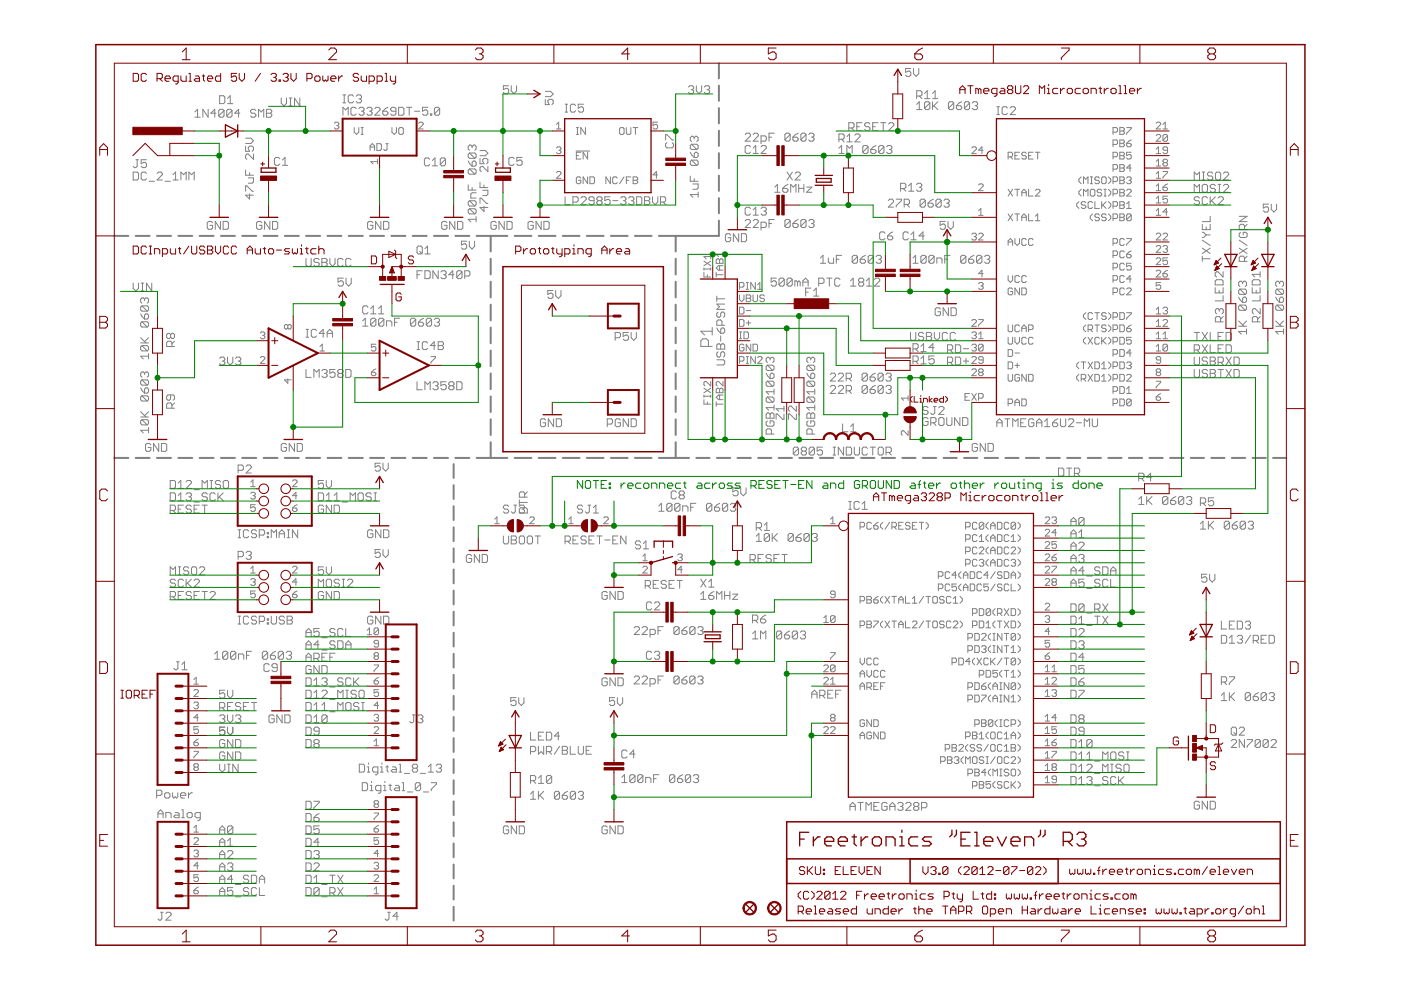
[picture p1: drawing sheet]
<svg xmlns="http://www.w3.org/2000/svg" width="297mm" height="210mm" viewBox="0 0 297 210" stroke-linecap="round" stroke-linejoin="round" font-family="sans-serif">
<g fill="none" stroke="#808080" stroke-width=".42">
<path d="M152.4 13.4v3.2M152.4 18.2v3.2M152.4 22.9v3.3M152.4 27.7v3.2M152.4 32.5v3.2M152.4 37.2v3.3M24.2 50h3M28.8 50h2.9M33.3 50h3M37.8 50h3M42.3 50h3M46.8 50h3"/>
<path d="M51.4 50h2.9M55.9 50h2.9M60.4 50h3M64.9 50h3M69.4 50h3M73.9 50h3M78.5 50h2.9M83 50h3M87.5 50h3M92 50h3M96.5 50h3M101 50h6.6"/>
<path d="M104 50v3.3M104 54.9v3.3M104 59.7v3.4M109.1 50h3.6M114.2 50h3.6M119.3 50h3.6M124.4 50h3.6M129.5 50h3.6M134.6 50h3.6M143.3 50v3.3M143.3 54.9v3.3M143.3 59.7v3.4"/>
<path d="M152.4 46.8v3.2h-12.7M152.4 42v3.2M104 64.6v3.3M104 69.4v3.4M104 74.3v3.3M104 79.2v3.3M143.3 64.6v3.3M143.3 69.4v3.4M143.3 74.3v3.3M143.3 79.2v3.3M24.2 97.1h3M28.8 97.1h2.9"/>
<path d="M33.3 97.1h3M37.8 97.1h3M42.3 97.1h3M46.8 97.1h3M51.4 97.1h2.9M55.9 97.1h2.9M60.4 97.1h3M64.9 97.1h3M69.4 97.1h3M73.9 97.1h3M78.5 97.1h2.9M83 97.1h3"/>
<path d="M87.5 97.1h3M92 97.1h3M96.2 98.4v2.9M96.5 97.1h3M101 97.1h6.6M104 84.1v3.3M104 88.9v3.3M104 93.8v3.3M109.1 97.1h3.6M114.2 97.1h3.6M119.3 97.1h3.6M124.4 97.1h3.6"/>
<path d="M129.5 97.1h3.6M134.6 97.1h3.6M139.7 97.1h6.4M143.3 84.1v3.3M143.3 88.9v3.3M143.3 93.8v3.3M147.6 97.1h2.9M152 97.1h2.8M156.4 97.1h2.8M160.7 97.1h2.9M165.1 97.1h2.8M169.5 97.1h2.8"/>
<path d="M173.8 97.1h2.9M178.2 97.1h2.8M182.6 97.1h2.8M186.9 97.1h2.9M191.3 97.1h2.8M195.7 97.1h2.8M200 97.1h2.9M204.4 97.1h2.8M208.8 97.1h2.8M213.1 97.1h2.9M217.5 97.1h2.8M221.9 97.1h2.8"/>
<path d="M226.3 97.1h2.8M230.6 97.1h2.8M235 97.1h2.8M239.4 97.1h2.8M243.7 97.1h2.8M248.1 97.1h2.8M252.5 97.1h2.8M256.8 97.1h2.8M261.2 97.1h2.8M265.6 97.1h2.8M269.9 97.1h2.8M96.2 102.9v2.9"/>
<path d="M96.2 107.3v3M96.2 111.8v2.9M96.2 116.3v2.9M96.2 120.7v3M96.2 125.2v2.9M96.2 129.7v2.9M96.2 134.2v2.9M96.2 138.6v2.9M96.2 143.1v2.9M96.2 147.6v2.9M96.2 152v3M96.2 156.5v2.9"/>
<path d="M96.2 161v2.9M96.2 165.4v3M96.2 169.9v2.9M96.2 174.4v2.9M96.2 178.8v3M96.2 183.3v2.9M96.2 187.8v2.9M96.2 192.3v2.9"/>
</g>
<g fill="none" stroke="#808080" stroke-width=".21">
<path d="M107.8 18.2h-1.1v.8l.6-.3h.2l.3 .3v.6l-.3 .3h-.5l-.3-.3M108.4 18.2v1.1l.6 .6 .5-.6v-1.1M115.6 19.4h1.1l.6 .5-.6 .6h-1.1M146 18.5l.2-.3h.6l.3 .3v.2l-.3 .3M146.5 19h.3M146.8 19l.3 .3v.3l-.3 .3h-.6l-.2-.3M147.6 18.2v1.1l.6 .6 .6-.6v-1.1M149.3 18.5l.3-.3h.6l.3 .3v.2l-.3 .3M149.9 19h.3M150.2 19l.3 .3v.3l-.3 .3h-.6l-.3-.3M193.1 14.5h-1.1v.8l.6-.2h.2l.3 .2v.6l-.3 .3h-.5l-.3-.3M193.7 14.5v1.1l.5 .6 .6-.6v-1.1"/>
<path d="M196 19.8l.6-.6v1.7M197.7 19.8l.6-.6v1.7M28.2 36.5h.9l.3 .3v1.1l-.3 .3h-.9zM28.8 33.9h.6M29.1 33.9v1.4l-.3 .2h-.3l-.3-.2M31.1 36.8l-.3-.3h-.6l-.3 .3v1.1l.3 .3h.6l.3-.3M31.1 33.9h-1.2v.8l.6-.3h.3l.3 .3v.6l-.3 .2h-.6l-.3-.2M31.6 38.4h1.1M33.3 36.8l.3-.3h.5l.3 .3v.2l-1.1 1.2h1.1M35 38.4h1.1M36.7 38.2h1.1M36.7 37l.5-.5v1.7"/>
<path d="M38.4 38.2v-1.7l.5 .5 .6-.5v1.7M40 38.2v-1.7l.6 .5 .6-.5v1.7M41.3 23.7l.6-.5v1.6M41.3 24.8h1.1M44.1 23.2v1.6l-1.1-1.6v1.6M45.8 24h-1.1l.8-.8v1.6M46.6 20.3h.8l.3 .3v1.1l-.3 .3h-.8zM47.5 23.5l-.3-.3h-.5l-.3 .3v1.1M47.5 23.5v1.1l-.3 .2h-.5l-.3-.2M47.5 23.5l-1.1 1.1M48.2 22h1.2M48.2 20.8l.6-.5v1.7"/>
<path d="M49.2 23.5v1.1l-.3 .2h-.6l-.2-.2M49.2 23.5l-.3-.3h-.6l-.2 .3v1.1M49.2 23.5l-1.1 1.1M50.9 24h-1.1l.8-.8v1.6M52.1 31v1.1h.8l-.3-.8 .3-.3h.6l.2 .3v.5l-.2 .3M52.1 36v1.1h1.6M52.1 29.3h1.1l.5 .5-.5 .6h-1.1M52.6 37.7h1.1v.9l-.2 .2h-.9M52.9 36.6v.5M53.7 32.7v1.1l-1.1-1.1h-.3l-.2 .3v.5l.2 .3M54.3 23.5l-.3-.3h-.6l-.3 .3v.2l.3 .3h.6l.3 .3v.3l-.3 .2h-.6l-.3-.2M54.8 24.8v-1.6l.6 .5 .5-.5v1.6"/>
<path d="M56.5 23.2h.8l.3 .3v.2l-.3 .3 .3 .3v.3l-.3 .2h-.8zM56.5 24h.8M59.3 33.7l-.3-.3h-.5l-.3 .3v1.1l.3 .3h.5l.3-.3M59.6 20.8v1.1l.6 .6 .5-.6v-1.1M59.9 35.1h1.1M59.9 33.9l.5-.5v1.7M61.3 22.5h.6M61.3 20.8h.6M61.6 20.8v1.7M63.6 20.8v1.7l-1.2-1.7v1.7M70.9 26.1l.2-.2h.5l.2 .2-.2 .5M71.4 26.6h.2"/>
<path d="M71.6 26.6l.2 .3-.2 .4h-.5l-.2-.2M72.7 24.4v-1.6l.6 .5 .5-.5v1.6M72.7 21.8h.6M72.7 20.1h.6M73 20.1v1.7M75 20.4l-.3-.3h-.6l-.3 .3v1.1l.3 .3h.6l.3-.3M75.1 27.1v.9l.5 .5 .5-.5v-.9M75.5 23l-.3-.2h-.5l-.3 .2v1.2l.3 .2h.5l.3-.2M75.5 20.4l.3-.3h.6l.2 .3v.3l-.2 .3M76.1 21h.3M76.1 23l.3-.2h.5l.3 .2v.3l-.3 .3M76.4 21l.2 .3v.2l-.2 .3h-.6l-.3-.3"/>
<path d="M76.6 28.5h.4M76.6 27.1h.4M76.6 23.6h.3M76.8 27.1v1.4M76.9 23.6l.3 .3v.3l-.3 .2h-.5l-.3-.2M77.8 23l.2-.2h.6l.3 .2v.3l-.3 .3M78.3 23.6h.3M78.5 31.9v-1l.4-.4 .5 .4v1M78.5 31.2h.9M78.6 23.6l.3 .3v.3l-.3 .2h-.6l-.2-.2M79.5 23l.2-.2h.6l.3 .2v.3l-1.1 1.1h1.1M79.9 30.5h.7l.3 .2v.9l-.3 .3h-.7z"/>
<path d="M80.1 33.8v1M80.1 34.3h-1.5l.5 .5M81.2 23.6h.8l.3 .3v.3l-.3 .2h-.6l-.2-.2zM81.8 30.5h.5M82.1 30.5v1.1l-.3 .3h-.2l-.3-.3M82.3 22.8l-.6 .2-.5 .6M83.1 27.1v.9l.5 .5 .5-.5v-.9M83.9 23.6h-.8l-.3-.3v-.3l.3-.2h.6l.2 .2v1.2l-.2 .2h-.6l-.3-.2M84.5 22.8h.8l.3 .2v1.2l-.3 .2h-.8zM84.5 27.3l.3-.2h.5l.2 .2v1l-.2 .2h-.5l-.3-.2zM86.2 22.8h1.1M86.8 22.8v1.6"/>
<path d="M87.9 23.6h1.1M88.8 26.1l.2-.2h.5l.2 .2v.3l-.9 .9h.9M90.7 22.8h-1.1v.8l.5-.3h.3l.3 .3v.6l-.3 .2h-.5l-.3-.2M91.1 33.8l-.3-.3h-.5l-.3 .3v1.1l.3 .3h.5l.3-.3M91.2 24.2h.3v.2h-.3zM91.7 35.2h1.1M91.7 34l.5-.5v1.7M93.2 23l-.3-.2h-.5l-.3 .2v1.2M93.2 23v1.2l-.3 .2h-.5l-.3-.2M93.2 23l-1.1 1.2M94.5 33.8l-.3-.3h-.6l-.3 .3v1.1M94.5 33.8v1.1l-.3 .3h-.6l-.3-.3"/>
<path d="M94.5 33.8l-1.2 1.1M99.3 39.2v1.1h1.6M99.3 34.1l.2 .6 .6 .5M99.5 32.4h1.2l.2 .3v.6l-.2 .3M99.5 35.8h1.2l.2 .3v.6l-.2 .2M99.5 32.4l-.2 .3v.6l.2 .3h1.2M99.5 35.8l-.2 .3v.6l.2 .2h1.2M99.5 35.8l1.2 1.1M99.5 32.4l1.2 1.2M100.1 34.4l.3-.3h.3l.2 .3v.6l-.2 .2h-.6zM100.1 31.1l.3-.3h.3l.2 .3v.5l-.2 .3M100.1 31.1l-.3-.3h-.3l-.2 .3v.5l.2 .3"/>
<path d="M100.1 31.1v.2M100.1 39.8v.5M101.8 33.6v1.1h.8l-.3-.5v-.3l.3-.3h.6l.2 .3v.5l-.2 .3M101.8 38.7v1.1h1.6M101.8 31.9h1.1l.5 .6-.5 .5h-1.1M102.6 39.2v.6M103.4 35.3v1.1l-1.1-1.1h-.3l-.2 .3v.5l.2 .3M109 33.7l-.3-.3h-.5l-.3 .3v1.1l.3 .3h.5l.3-.3M110.7 33.4h-1.1v.8l.5-.3h.3l.3 .3v.6l-.3 .3h-.5l-.3-.3M115.6 21.1v1.1h.9l-.3-.6v-.3l.3-.2h.5l.3 .2v.6l-.3 .3M118 31.4l.2-.3h.5l.2 .3v.2l-.2 .3M118 36.6l.2-.2h.5l.2 .2v.3l-.9 .9h.9"/>
<path d="M118 27.3h.9M118 26.4l.4-.5v1.4M118.4 31.9h.3M118.7 31.9l.2 .2v.2l-.2 .3h-.5l-.2-.3M119.8 23.8h.6M119.8 22.1h.6M120.1 22.1v1.7M122 22.4l-.2-.3h-.6l-.3 .3v1.1l.3 .3h.6l.2-.3M122.1 32h2.9M122.2 33h.5M122.2 28.5h.5M122.2 27.1h.5"/>
<path d="M122.4 27.1v1.4M123.1 32.3h-.9v1.4h.9M123.1 37.8l-.2-.3h-.5l-.2 .3v.9l.2 .2h.5l.2-.2v-.5h-.4M123.7 22.1h-1.1v.8l.6-.3h.2l.3 .3v.6l-.3 .3h-.5l-.3-.3M124.1 27.1v1.4l-1-1.4v1.4M124.6 32.3v1.4l-1-1.4v1.4M124.6 37.5v1.4l-1-1.4v1.4M125.1 37.5h.7l.2 .3v.9l-.2 .2h-.7zM129.4 37.5v1.4l-.9-1.4v1.4M130.9 37.8l-.3-.3h-.4l-.3 .3v.9l.3 .2h.4l.3-.2M131.4 27.3l.2-.2h.5l.2 .2v1l-.2 .2h-.5l-.2-.2zM132.3 37.5l-.9 1.4"/>
<path d="M132.8 27.1v1.2l.2 .2h.5l.3-.2v-1.2M132.8 38.2h.5M133.8 37.5h-1v1.4M134.2 37.5h.8l.2 .3v.2l-.2 .2 .2 .3v.2l-.2 .2h-.8zM134.2 27.1h1M134.2 38.2h.8M134.7 27.1v1.4M139.4 25.9h-.9v.7l.4-.2h.3l.2 .2v.5l-.2 .2h-.5l-.2-.2M139.4 37.1h-.9l.7-.7v1.4M141.1 29.7v-1.1h.3l1.1 1.1h.3M141.4 30.2l-.3 .3v.6l.3 .2h1.1l.3-.2v-.6l-.3-.3M146.3 37.3v1.1h1.7"/>
<path d="M146.3 32.3l.3 .5 .6 .6M146.6 30.6h1.1l.3 .3v.5l-.3 .3M146.6 34h1.1l.3 .2v.6l-.3 .3M146.6 30.6l-.3 .3v.5l.3 .3h1.1M146.6 34l-.3 .2v.6l.3 .3h1.1M146.6 34l1.1 1.1M146.6 30.6l1.1 1.1M146.9 39h1.1v.9l-.3 .2h-.8M147.2 29.2l.3-.3h.2l.3 .3v.5l-.3 .3M147.2 32.6l.3-.3h.2l.3 .3v.5l-.3 .3h-.5zM147.2 29.2l-.3-.3h-.3l-.3 .3v.5l.3 .3M147.2 29.2v.3"/>
<path d="M147.2 37.9v.5M158 28.5l.3-.3h.5l.3 .3v.3l-1.1 1.1h1.1M159.1 31.1l-.3-.2h-.5l-.3 .2v1.2l.3 .2h.5l.3-.2M159.7 28.5l.3-.3h.5l.3 .3v.3l-1.1 1.1h1.1M159.7 32.5h1.1M159.7 31.4l.5-.5v1.6M161.4 29.9h.8l.3-.3v-.5l-.3-.3h-.8v1.7M161.4 31.1l.2-.2h.6l.3 .2v.3l-1.1 1.1h1.1M163 29.1h.6M164.2 28.2h-1.2v1.7M164.3 39.7l.5-.6v1.7M165.9 39.9h.9l.3 .3v.3l-.3 .3h-.6l-.3-.3z"/>
<path d="M166.9 36.5l1.1 1.7M167.1 39.1l-.6 .3-.6 .5M167.5 28.5v1.1l-.2 .3h-.6l-.3-.3M167.5 28.5l-.2-.3h-.6l-.3 .3v1.1M167.5 28.5l-1.1 1.1M168 36.5l-1.1 1.7M168.1 29.1h.8l.3 .3v.2l-.3 .3h-.5l-.3-.3zM168.6 36.8l.2-.3h.6l.3 .3v.2l-1.1 1.2h1.1M169.2 28.2l-.5 .3-.6 .6M169.3 39.9h1.1M169.3 39.1v1.7M170.4 39.1v1.7"/>
<path d="M170.9 28.5v1.1l-.3 .3h-.5l-.3-.3M170.9 28.5l-.3-.3h-.5l-.3 .3v1.1M170.9 28.5l-1.1 1.1M171 39.7h1.1l-1.1 1.1h1.1M171.5 28.5l.2-.3h.6l.3 .3v.3l-.3 .3M172 29.1h.3M172.3 29.1l.3 .3v.2l-.3 .3h-.6l-.2-.3M177.9 29.5h.8l.3-.3v-.5l-.3-.3h-.8v1.7M177.9 31.4l.5-.5v1.6M177.9 32.5h1.1M178.4 29.5l.6 .6M179.6 32.5v-1.6l.5 .5 .6-.5v1.6"/>
<path d="M179.6 29l.5-.6v1.7M179.6 30.1h1.1M180 27.1h.8l.3-.2v-.6l-.3-.3h-.8v1.7M180.5 27.1l.6 .6M181.3 28.7l.2-.3h.6l.3 .3v.3l-1.1 1.1h1.1M181.7 26.9h.5M182.8 26h-1.1v1.7h1.1M184 31.1v1.2l-.2 .2h-.6l-.3-.2M184 31.1l-.2-.2h-.6l-.3 .2v1.2M184 31.1l-1.1 1.2M184.4 26.3l-.2-.3h-.6l-.3 .3v.3l.3 .3h.6l.2 .2v.3l-.2 .3h-.6l-.3-.3M184.6 31.7h.8l.3 .3v.3l-.3 .2h-.5l-.3-.2z"/>
<path d="M185 26.9h.6M185.7 30.9l-.5 .2-.6 .6M186.1 26h-1.1v1.7h1.1M186.7 26h1.1M187.3 26v1.7M187.4 31.1v1.2l-.3 .2h-.5l-.3-.2M187.4 31.1l-.3-.2h-.5l-.3 .2v1.2M187.4 31.1l-1.1 1.2M188 31.1l.3-.2h.5l.3 .2v.3l-.3 .3M188.4 26.3l.3-.3h.5l.3 .3v.3l-1.1 1.1h1.1M188.6 31.7h.2M188.8 31.7l.3 .3v.3l-.3 .2h-.5l-.3-.2"/>
<path d="M190.9 40h.9l.3-.3v-.6l-.3-.2h-.9v1.6M191.5 40l.6 .5M192.6 39.4l.6-.5v1.6M194.3 39.1l.3-.2h.6l.2 .2v.3l-.2 .3M194.4 22.1l.5-.5v1.6M194.4 23.2h1.1M194.4 20.4h.8l.3-.3v-.6l-.3-.3h-.8v1.7M194.9 39.7h.3M194.9 20.4l.6 .5M195.2 39.7l.2 .3v.3l-.2 .2h-.6l-.3-.2M196 20.9h1.1M197.1 21.8v1.2l-.2 .2h-.6l-.3-.2"/>
<path d="M197.1 21.8l-.2-.2h-.6l-.3 .2v1.2M197.1 21.8l-1.1 1.2M197.7 21.6v1.6M197.7 20.9h1.1M198 22.4l.8 .8M198.8 21.6l-1.1 1.1M202.2 21.8v1.2l-.3 .2h-.5l-.3-.2M202.2 21.8l-.3-.2h-.5l-.3 .2v1.2M202.2 21.8l-1.1 1.2M202.8 22.4h.8l.3 .3v.3l-.3 .2h-.5l-.3-.2zM203.9 21.6l-.6 .2-.5 .6M205.6 21.8v1.2l-.3 .2h-.6l-.2-.2"/>
<path d="M205.6 21.8l-.3-.2h-.6l-.2 .2v1.2M205.6 21.8l-1.1 1.2M206 31.4l.3-.3h.5l.2 .3v.2l-1 1h1M206.1 21.8l.3-.2h.6l.3 .2v.3l-.3 .3M206.7 22.4h.3M207 22.4l.3 .3v.3l-.3 .2h-.6l-.3-.2M207.5 39.2l.2-.2h.5l.2 .2v.3l-.9 .9h.9M208.4 31.9h-.9l.7-.8v1.5M211.3 22.6h.6M211.3 24.3h.6M211.6 22.6v1.7M213.6 22.9l-.3-.3h-.6l-.2 .3v1.1l.2 .3h.6l.3-.3"/>
<path d="M213.7 33.3h.8l.2-.3v-.5l-.2-.2h-.8v1.4M214.2 22.9l.2-.3h.6l.3 .3v.3l-1.1 1.1h1.1M214.2 33.3l.5 .4M215.2 33h.5M216.2 32.3h-1v1.4h1M217.6 32.5l-.2-.2h-.5l-.3 .5 .3 .2h.5l.2 .5-.2 .2h-.5l-.3-.2M218.1 33h.5M219 32.3h-.9v1.4h.9M219.5 32.3h1M220 32.3v1.4M229.2 37.5l-.5 .5v.5l.5 .4M229.7 38.9v-1.4l.5 .5 .5-.5v1.4"/>
<path d="M231.2 37.5h.4M231.2 38.9h.4M231.4 37.5v1.4M233.1 37.8l-.2-.3h-.5l-.3 .5 .3 .2h.5l.2 .5-.2 .2h-.5l-.3-.2M233.8 37.5h.5l.2 .3v.9l-.2 .2h-.5l-.2-.2v-.9zM235 37.5l.5 .5v.5l-.5 .4M236 35.9h.7l.2-.3v-.5l-.2-.2h-.7v1.4M236 33.3h.7l.2-.3v-.5l-.2-.2h-.7v1.4M236 28h.7l.2-.2v-.5l-.2-.2h-.7v1.4M236 38.5h.7l.2-.3v-.4l-.2-.3h-.7v1.4M236 30.6h.7l.2-.2v-.5l-.2-.2h-.7v1.4M237.4 34.9h.7l.3 .2v.3l-.3 .2 .3 .3v.2l-.3 .2h-.7z"/>
<path d="M237.4 37.5h.7l.3 .3-.3 .4 .3 .5-.3 .2h-.7zM237.4 33h.7M237.4 32.3h.7l.3 .2-.3 .5 .3 .5-.3 .2h-.7zM237.4 27.1h.7l.3 .2v.2l-.3 .3 .3 .5-.3 .2h-.7zM237.4 29.7h.7l.3 .2-.3 .5 .3 .5-.3 .2h-.7zM237.4 38.2h.7M237.4 30.4h.7M237.4 27.8h.7M237.4 35.6h.7M238.9 27.1h.9v.2l-.9 1v.2M238.9 30.4h.7l.2 .2v.3l-.2 .2h-.5l-.2-.2zM238.9 37.8l.2-.3h.5l.2 .3v.2l-.2 .2"/>
<path d="M239.4 38.2h.2M239.6 38.2l.2 .3v.2l-.2 .2h-.5l-.2-.2M239.8 35.6h-.9l.7-.7v1.4M239.8 29.7l-.9 .7M239.8 32.3h-.9v.7l.5-.2 .4 .2v.5l-.2 .2h-.5l-.2-.2M245.1 28.8l.3-.3h.5l.2 .3v.2l-1 1h1M245.1 26.1l.3-.2h.5l.2 .2v.3l-1 .9h1M245.1 32.6h1M245.1 37.8h1M245.1 31.6l.5-.5v1.5M245.1 34.2l.5-.4v1.4M245.1 36.9l.5-.5v1.4"/>
<path d="M245.1 39.5l.5-.5v1.4M245.1 35.2h1M246.6 27.3h.9M246.6 36.4h.9v.2l-.9 1v.2M246.6 39.7h.7l.2 .2v.3l-.2 .2h-.5l-.2-.2zM246.6 26.4l.5-.5v1.4M246.8 34.5l-.2 .2v.2l.2 .3h.5l.2-.3v-.2l-.2-.2M246.8 34.5l-.2-.3v-.2l.2-.2h.5l.2 .2v.2l-.2 .3M246.8 34.5h.5M247.5 28.8v.9l-.2 .3h-.5l-.2-.3M247.5 28.8l-.2-.3h-.5l-.2 .3v.9M247.5 31.9h-.7l-.2-.3v-.2l.2-.3h.5l.2 .3v.9l-.2 .3h-.5l-.2-.3"/>
<path d="M247.5 28.8l-.9 .9M247.5 39l-.9 .7M253.2 38.2v-1.7l.6 .5 .5-.5v1.7M254.9 38.2h.5M254.9 36.5h.5M254.9 39.4l.3-.3h.5l.3 .3v1.1l-.3 .3h-.5l-.3-.3zM255.2 36.5v1.7M257.1 36.8l-.2-.3h-.6l-.3 .3v.2l.3 .3h.6l.2 .3v.3l-.2 .3h-.6l-.3-.3M257.7 39.4l-.3-.3h-.5l-.3 .3v.3l.3 .2h.5l.3 .3v.3l-.3 .3h-.5l-.3-.3M257.7 36.8l.3-.3h.5l.3 .3v1.1l-.3 .3h-.5l-.3-.3zM258.3 39.1h.5M258.5 39.1v1.7"/>
<path d="M259.4 36.8l.3-.3h.5l.3 .3v.2l-1.1 1.2h1.1M259.4 39.4l.3-.3h.5l.3 .3v.3l-1.1 1.1h1.1M45.1 47.2l-.3-.3h-.6l-.3 .3v1.1l.3 .3h.6l.3-.3v-.5h-.6M46.7 46.9v1.7l-1.1-1.7v1.7M47.3 46.9h.9l.2 .3v1.1l-.2 .3h-.9zM52.1 40.5v-1.1h.2l1.2 1.1h.2M52.9 41.1v1.1l-.8-.8h1.6M55.5 47.2l-.3-.3h-.5l-.3 .3v1.1l.3 .3h.5l.3-.3v-.5h-.5M57.2 46.9v1.7l-1.1-1.7v1.7M57.8 46.9h.8l.3 .3v1.1l-.3 .3h-.8zM64.9 54.8v1.4l.3 .3h.5l.3-.3v-1.4M67.7 55.1l-.3-.3h-.6l-.3 .3v.3l.3 .2h.6l.3 .3v.3l-.3 .3h-.6l-.3-.3"/>
<path d="M68.2 54.8h.9l.3 .3v.3l-.3 .2 .3 .3v.3l-.3 .3h-.9zM68.2 55.6h.9M69.9 54.8v1.1l.6 .6 .5-.6v-1.1M72.7 55.1l-.2-.3h-.6l-.3 .3v1.1l.3 .3h.6l.2-.3M72.8 59h-1.1v.8l.5-.3h.3l.3 .3v.6l-.3 .3h-.6l-.2-.3M73.4 59v1.1l.5 .6 .6-.6v-1.1M74.4 55.1l-.3-.3h-.5l-.3 .3v1.1l.3 .3h.5l.3-.3M79.1 47.2l-.3-.3h-.6l-.3 .3v1.1l.3 .3h.6l.3-.3v-.5h-.6M80.8 46.9v1.7l-1.2-1.7v1.7M81.3 46.9h.8l.3 .3v1.1l-.3 .3h-.8zM88.4 52.5l.3-.3h.5l.3 .3v1.1l-.3 .2h-.5l-.3-.2zM88.4 58.3h.6"/>
<path d="M89 53.3l.5 .5M89.5 57.4h-1.1v1.7M90.1 57.4h.8l.3 .3v1.1l-.3 .3h-.8zM90.1 53.8h1.1M90.1 52.7l.6-.5v1.6M92.9 57.4v1.7l-1.1-1.7v1.7M93.5 57.7l.2-.3h.6l.3 .3v.3l-.3 .3M94 58.3h.3M94.3 58.3l.3 .2v.3l-.3 .3h-.6l-.2-.3M94.8 47.2l-.3-.3h-.6l-.3 .3v1.1l.3 .3h.6l.3-.3v-.5h-.6M96.3 58.3h-1.2l.9-.9v1.7M96.4 46.9v1.7l-1.1-1.7v1.7"/>
<path d="M97 46.9h.9l.2 .3v1.1l-.2 .3h-.9zM98 57.7l-.3-.3h-.6l-.3 .3v1.1M98 57.7v1.1l-.3 .3h-.6l-.3-.3M98 57.7l-1.2 1.1M98.5 58.5h.9l.2-.2v-.6l-.2-.3h-.9v1.7M98.9 51.1h-1.1v.9l.9-.3 .2 .3v.5l-.2 .3h-.6l-.3-.3M99.5 51.1v1.1l.6 .6 .5-.6v-1.1M99.5 42.6h1.2l.2 .2v.6l-.2 .3M99.5 44.3h1.2l.2 .2v.6l-.2 .3M99.5 44.3l-.2 .2v.6l.2 .3h1.2M99.5 42.6l-.2 .2v.6l.2 .3h1.2M99.5 44.3l1.2 1.1"/>
<path d="M99.5 42.6l1.2 1.1M100.9 46.5h-1.6l.5 .6M100.9 45.9v1.2M100.9 40.9h-.8l-.3 .2v.9h1.1M101.8 43.1v-1.1h.2l1.2 1.1h.2M102.3 40.3h1.1v.9l-.2 .3h-.9M102.6 43.7v1.1l-.8-.8h1.6M105.2 47.2l-.3-.3h-.5l-.3 .3v1.1l.3 .3h.5l.3-.3v-.5h-.5M106.9 46.9v1.7l-1.1-1.7v1.7M107.5 46.9h.8l.3 .3v1.1l-.3 .3h-.8zM113.1 47.2l-.3-.3h-.6l-.2 .3v1.1l.2 .3h.6l.3-.3v-.5h-.6M114.7 46.9v1.7l-1.1-1.7v1.7"/>
<path d="M115.3 46.9h.9l.2 .3v1.1l-.2 .3h-.9zM119.8 41.7v1.7h1.1M121.5 42.8h.8l.3-.3v-.5l-.3-.3h-.8v1.7M123.2 42l.2-.3h.6l.3 .3v.3l-1.1 1.1h1.1M126 42.5h-.9l-.2-.2v-.3l.2-.3h.6l.3 .3v1.1l-.3 .3h-.6l-.2-.3M126.8 42.5l-.3-.2v-.3l.3-.3h.6l.3 .3v.3l-.3 .2M126.8 42.5l-.3 .3v.3l.3 .3h.6l.3-.3v-.3l-.3-.3M126.8 42.5h.6M129.3 41.7h-1.1v.8l.6-.2h.3l.2 .2v.6l-.2 .3h-.6l-.3-.3M129.9 42.5h1.1M131.6 42l.3-.3h.5l.3 .3v.3l-.3 .2M132.2 42.5h.2"/>
<path d="M132.4 42.5l.3 .3v.3l-.3 .3h-.5l-.3-.3M133.3 42l.3-.3h.5l.3 .3v.3l-.3 .2M133.8 42.5h.3M134.1 42.5l.3 .3v.3l-.3 .3h-.5l-.3-.3M135 41.7h.8l.3 .3v1.1l-.3 .3h-.8zM136.7 42.5h.8M136.7 41.7h.8l.3 .3v.3l-.3 .2 .3 .3v.3l-.3 .3h-.8zM138.3 41.7v1.1l.6 .6 .6-.6v-1.1M140 42.8h.9l.2-.3v-.5l-.2-.3h-.9v1.7M140.6 42.8l.5 .6M148 41.3h-1.7l.6 .5M148 40.7v1.1"/>
<path d="M149.2 57.8v.9h1.5M149.2 56.8v.5M149.2 57h1.5M149.2 55.4l1.5 .9M150 58.3v.4M150.7 53.9v1M150.7 56.8v.5M150.7 55.4l-1.5 .9M150.7 54.4h-1.5l.5 .5M151.8 55.1l.3-.2h.2l.3 .2 .2-.2h.3l.2 .2v.7h-1.5zM151.8 58.3h1.5M151.8 57.8v.9"/>
<path d="M152.6 55.1v.7M152.6 56.3v1M153.3 56.3h-1l-.5 .5 .5 .5h1M153.3 53.4v1M153.3 53.9h-1.5l.5 .5M154.9 49.8l-.3-.2h-.5l-.3 .2v1.1l.3 .3h.5l.3-.3v-.5h-.5M156.6 49.6v1.6l-1.1-1.6v1.6M157.2 49.6h.8l.3 .2v1.1l-.3 .3h-.8zM158 46.8l.3-.3h.5l.3 .3v.3l-1.1 1.1h1.1M158.2 59.9h.5M158.5 59.9v1.4M159.1 44.2l-.3-.3h-.5l-.3 .3v1.1l.3 .3h.5l.3-.3"/>
<path d="M159.7 46.8l.3-.3h.5l.3 .3v.3l-1.1 1.1h1.1M159.7 44.5l.5-.6v1.7M159.7 45.6h1.1M160.1 59.9v1.4l-.9-1.4v1.4M161.4 48.2h.8l.3-.3v-.5l-.3-.3h-.8v1.7M161.4 44.2l.2-.3h.6l.3 .3v.3l-.3 .3M161.9 44.8h.3M162.2 44.8l.3 .3v.2l-.3 .3h-.6l-.2-.3M163 47.4h.6M164.2 46.5h-1.2v1.7M164.3 40.8h1.1M164.6 59h-1.1v.8l.8-.3 .3 .3v.6l-.3 .3h-.5l-.3-.3"/>
<path d="M166.3 59.3l-.3-.3h-.6l-.2 .3v1.1M166.3 59.3v1.1l-.3 .3h-.6l-.2-.3M166.3 59.3l-1.1 1.1M167.5 46.8l-.2-.3h-.6l-.3 .3v1.1M167.5 46.8v1.1l-.2 .3h-.6l-.3-.3M167.5 46.8l-1.1 1.1M167.6 40.8v-1.7l.6 .6 .6-.6v1.7M168 59.3l-.3-.3h-.6l-.2 .3v1.1M168 59.3v1.1l-.3 .3h-.6l-.2-.3M168 59.3l-1.1 1.1M168.1 47.4h.8l.3 .3v.2l-.3 .3h-.5l-.3-.3zM169.1 59.8l-.3-.3h-.3v1.2"/>
<path d="M169.1 59.8v.9M169.1 59.8l.3-.3 .3 .3v.9M169.2 46.5l-.5 .3-.6 .6M170.2 59.8h1.1M170.9 46.8l-.3-.3h-.5l-.3 .3v1.1M170.9 46.8v1.1l-.3 .3h-.5l-.3-.3M170.9 46.8l-1.1 1.1M171.5 46.8l.2-.3h.6l.3 .3v.3l-.3 .3M172 47.4h.3M172.3 47.4l.3 .3v.2l-.3 .3h-.6l-.2-.3M173.9 55.8h1.2M173.9 54.7l.6-.6v1.7"/>
<path d="M175.3 59h1.1M175.6 54.7v.8l.3 .3h.8v-1.1M175.8 59v1.7M177.3 55h.6M178.1 59.3l-.3-.3h-.6l-.2 .3v1.1l.2 .3h.6l.3-.3M178.4 54.1h-1.1v1.7M180.3 59.5l.6-.5v1.7M181.8 54.4v1.1l-.3 .3h-.5l-.3-.3M181.8 54.4l-.3-.3h-.5l-.3 .3v1.1M181.8 54.4l-1.1 1.1M182.3 59.8l-.3-.3v-.2l.3-.3h.6l.2 .3v.2l-.2 .3M182.3 59.8l-.3 .3v.3l.3 .3h.6l.2-.3v-.3l-.2-.3"/>
<path d="M182.3 59.8h.6M182.4 55h.8l.3 .3v.2l-.3 .3h-.6l-.2-.3zM183.5 54.1l-.6 .3-.5 .6M183.7 59.5l.6-.5v1.7M185.2 54.4l-.3-.3h-.6l-.2 .3v1.1M185.2 54.4v1.1l-.3 .3h-.6l-.2-.3M185.2 54.4l-1.1 1.1M185.4 59.3l.3-.3h.5l.3 .3v.2l-1.1 1.2h1.1M185.7 54.4l.3-.3h.6l.3 .3v.3l-.3 .3M186.3 55h.3M186.6 55l.3 .3v.2l-.3 .3h-.6l-.3-.3M187.6 49.4l-.3-.2h-.5l-.3 .2v1.2l.3 .2h.5l.3-.2"/>
<path d="M188.2 50h.8l.3 .3v.3l-.3 .2h-.5l-.3-.2zM188.3 42.5l.3-.3h.6l.2 .3v.3l-1.1 1.1h1.1M189.3 49.2l-.6 .2-.5 .6M190 42.2h1.1v.3l-1.1 1.1v.3M191.7 43.3h.8l.3-.2v-.6l-.3-.3h-.8v1.7M192.3 43.3l.5 .6M192.6 49.4l-.3-.2h-.6l-.2 .2v1.2l.2 .2h.6l.3-.2M192.6 40.5h1.2M193.1 49.7l.6-.5v1.6M193.1 50.8h1.2M193.6 54.7l.5-.6v1.7M193.6 55.8h1.1"/>
<path d="M196 50h-1.2l.9-.8v1.6M196.2 42.5l-.3-.3h-.6l-.2 .3v1.1M196.2 42.5v1.1l-.3 .3h-.6l-.2-.3M196.2 42.5l-1.1 1.1M196.4 54.4v1.1l-.3 .3h-.6l-.3-.3M196.4 54.4l-.3-.3h-.6l-.3 .3v1.1M196.4 54.4l-1.2 1.1M196.8 43.1h.8l.3 .2v.3l-.3 .3h-.6l-.2-.3zM197.9 42.2l-.6 .3-.5 .6M198.1 54.4v1.1l-.3 .3h-.6l-.3-.3M198.1 54.4l-.3-.3h-.6l-.3 .3v1.1M198.1 54.4l-1.2 1.1"/>
<path d="M198.6 55.8v-1.1h.9l.2 .3v.8M199.6 42.5l-.3-.3h-.6l-.3 .3v1.1M199.6 42.5v1.1l-.3 .3h-.6l-.3-.3M199.6 42.5l-1.2 1.1M200.1 42.5l.3-.3h.6l.3 .3v.3l-.3 .3M200.3 55h.6M200.4 46.9h-1.1v.9l.9-.3 .2 .3v.5l-.2 .3h-.6l-.3-.3M200.7 43.1h.3M201 43.1l.3 .2v.3l-.3 .3h-.6l-.3-.3M201 46.9v1.2l.6 .5 .5-.5v-1.2M201.4 54.1h-1.1v1.7M204.8 54.4v1.1l-.3 .3h-.5l-.3-.3"/>
<path d="M204.8 54.4l-.3-.3h-.5l-.3 .3v1.1M204.8 54.4l-1.1 1.1M205.4 55h.8l.3 .3v.2l-.3 .3h-.6l-.2-.3zM206 49.7l.3-.3h.5l.2 .3v.2l-.2 .3M206.5 54.1l-1.1 .9M206.5 50.2h.3M206.8 50.2l.2 .2v.3l-.2 .2h-.5l-.3-.2M207.5 45.7h.9M207.5 49.7l.2-.3h.5l.2 .3v.2l-.9 1h.9M207.5 44.7l.5-.5v1.5M208.2 54.4v1.1l-.3 .3h-.6l-.2-.3M208.2 54.4l-.3-.3h-.6l-.2 .3v1.1"/>
<path d="M208.2 54.4l-1.1 1.1M208.4 58h-.9l.7-.7v1.4M208.7 54.4l.3-.3h.6l.2 .3v.3l-.2 .3M209.3 55h.3M209.6 55l.2 .3v.2l-.2 .3h-.6l-.3-.3M213.7 52v-.9l.5-.5 .5 .5v.9M213.7 58.4v1l.5 .5 .5-.5v-1M213.7 51.3h1M213.7 45.4l1 1.4M213.7 40.1l1 1.5M214.7 45.4l-1 1.4M214.7 40.1l-1 1.5"/>
<path d="M215.2 45.4h1M215.2 40.1h1M215.2 50.6v1l.5 .4 .5-.4v-1M215.7 40.1v1.5M215.7 45.4v1.4M216.2 58.7l-.3-.3h-.5l-.2 .3v.9l.2 .3h.5l.3-.3M216.6 40.9h1M216.6 46.1h1M216.6 41.6v-1l.5-.5 .5 .5v1M216.6 46.8v-1l.5-.4 .5 .4v1M217.6 50.8l-.2-.2h-.5l-.3 .2v1l.3 .2h.5l.2-.2M217.6 58.7l-.2-.3h-.5l-.3 .3v.9l.3 .3h.5l.2-.3"/>
<path d="M218.1 40.1v1.5h.9M218.1 45.4v1.4h.9M219 50.8l-.2-.2h-.5l-.2 .2v1l.2 .2h.5l.2-.2M219.5 45.8l.5-.4v1.4M219.5 40.4l.3-.3h.4l.3 .3v.2l-1 1h1M219.5 46.8h1M228.7 42.8l-.4 .4v.5l.4 .5M229.2 40.1l-.5 .5v.5l.5 .5M229.7 41.6v-1.5l.5 .5 .5-.5v1.5M230.2 43l-.2-.2h-.5l-.3 .2v.2l.3 .3h.5l.2 .2v.2l-.2 .3h-.5l-.3-.3M231.2 40.4l.2-.3h.5l.2 .3v.9l-.2 .3h-.5l-.2-.3zM231.6 43l-.2-.2h-.5l-.2 .2v.9l.2 .3h.5l.2-.3"/>
<path d="M231.6 45.4l-.4 .4v.5l.4 .5M232.1 42.8v1.4h1M233.1 45.6l-.2-.2h-.5l-.3 .4 .3 .3h.5l.2 .5-.2 .2h-.5l-.3-.2M233.6 40.4l-.3-.3h-.4l-.3 .3v.2l.3 .3h.4l.3 .2v.2l-.3 .3h-.4l-.3-.3M233.6 42.8v1.4M233.8 43.5l.7 .7M234.1 40.1h.4M234.1 41.6h.4M234.3 40.1v1.5M234.5 45.6l-.2-.2h-.5l-.2 .4 .2 .3h.5l.2 .5-.2 .2h-.5l-.2-.2M234.5 42.8l-.9 .9M235 40.1l.5 .5v.5l-.5 .5"/>
<path d="M235 42.8l.5 .4v.5l-.5 .5M235 45.4l.5 .4v.5l-.5 .5M236 46.3h.7l.2-.2v-.5l-.2-.2h-.7v1.4M236 56.8h.7l.2-.3v-.4l-.2-.3h-.7v1.5M236 41.1h.7l.2-.2v-.5l-.2-.3h-.7v1.5M236 43.7h.7l.2-.2v-.5l-.2-.2h-.7v1.4M236 51.6h.7l.2-.3v-.5l-.2-.2h-.7v1.4M236 54.2h.7l.2-.3v-.5l-.2-.2h-.7v1.5M236 59.4h.7l.2-.2v-.5l-.2-.3h-.7v1.5M237.4 45.4h.7l.3 .2-.3 .5 .3 .5-.3 .2h-.7zM237.4 40.9h.7M237.4 40.1h.7l.3 .3v.2l-.3 .3 .3 .2v.2l-.3 .3h-.7z"/>
<path d="M237.4 42.8h.7l.3 .2-.3 .5 .3 .4-.3 .3h-.7zM237.4 43.5h.7M237.4 46.1h.7M238.4 58.7l-.3-.3h-.4l-.3 .3v.9l.3 .3h.4l.3-.3M238.4 53.4l-.3-.2h-.4l-.3 .2v1l.3 .3h.4l.3-.3M238.4 56.1l-.3-.3h-.4l-.3 .3v.9l.3 .3h.4l.3-.3M238.4 50.8l-.3-.2h-.4l-.3 .2v1l.3 .2h.4l.3-.2M238.9 40.4l.2-.3h.5l.2 .3v.2l-.9 1h.9M238.9 43.2l.5-.4v1.4M238.9 50.6h.9v.2l-.9 1v.2M238.9 53.9h.7l.2 .3v.2l-.2 .3h-.5l-.2-.3zM238.9 44.2h.9"/>
<path d="M239.8 59.2h-.9l.7-.8v1.5M239.8 45.6l-.2-.2h-.5l-.2 .2v1M239.8 53.2l-.9 .7M239.8 55.8h-.9v.7l.5-.2 .4 .2v.5l-.2 .3h-.5l-.2-.3M239.8 45.6v1l-.2 .2h-.5l-.2-.2M239.8 45.6l-.9 1M245.1 49.7l.3-.3h.5l.2 .3v.2l-1 1h1M245.1 45.7h1M245.1 57.5l.3-.2h.5l.2 .2v.3l-1 .9h1M245.1 52.3l.3-.2h.5l.2 .2v.2l-1 1h1M245.1 54.9l.3-.2h.5l.2 .2v.3l-1 .9h1M245.1 42.1l.5-.5v1.4"/>
<path d="M245.1 44.7l.5-.5v1.5M245.1 40.4h1M245.1 43h1M246.1 59.9h-1v.7l.5-.2 .5 .2v.5l-.2 .2h-.5l-.3-.2M246.6 58h.7l.2 .3v.2l-.2 .2h-.5l-.2-.2zM246.6 52.3l.2-.2h.5l.2 .2v.2l-.2 .3M246.6 49.7l.2-.3h.5l.2 .3v.2l-.9 1h.9M247.1 52.8h.2M247.3 52.8l.2 .2v.3l-.2 .2h-.5l-.2-.2M247.5 44.9h-.9l.7-.7v1.5M247.5 57.3l-.9 .7M247.5 41.6h-.9v.7l.5-.2 .4 .2v.5l-.2 .2h-.5l-.2-.2"/>
<path d="M247.5 54.7h-.9v.7l.5-.2 .4 .2v.5l-.2 .2h-.5l-.2-.2M253.2 40.8v-1.7l.6 .6 .5-.6v1.7M254.3 42l-.3-.3h-.5l-.3 .3v.3l.3 .2h.5l.3 .3v.3l-.3 .3h-.5l-.3-.3M254.9 49.3h.3l.5 .5M254.9 47.6v1.1h1.7v-1.1M254.9 54.9h1.7M254.9 54.3v1.1M254.9 52.6l1.7 1.1M254.9 50.9l1.7 1.1M255.7 49.8l-.5 .6h-.3M255.7 49.8h.9M255.7 48.1v.6"/>
<path d="M256 42l-.3-.3h-.5l-.3 .3v1.1l.3 .3h.5l.3-.3M256.6 45.9v1.1h-1.7M256.6 52.6l-1.7 1.1M256.6 41.7v1.7M256.9 42.5l.8 .9M257.6 59.6l.3-.3h1.1l.3 .3v.8h-1.7zM257.7 41.7l-1.1 1.1M258.3 40.8h.5M258.3 42l.2-.3h.6l.3 .3v.3l-1.1 1.1h1.1M259.3 57.6v1.1l-1.1-1.1h-.3l-.3 .3v.6l.3 .2M262.7 52.6l1.7 1.1M262.7 50.9l1.7 1.1"/>
<path d="M262.7 45.9h1.7l-1.7 1.1h1.7M263 49.3l-.3 .2v.6l.3 .3h1.1l.3-.3v-.6l-.3-.2h-.5v.5M263.5 59.9l-.3-.3h-.3l-.3 .3v.6l.3 .2M263.5 59.9l.2-.3h.3l.3 .3v.6l-.3 .2M263.5 59.9v.3M263.9 55.4v-.8l-.3-.3h-.6l-.3 .3v.8h1.7M263.9 48.7v-.9l-.3-.2h-.6l-.3 .2v.9h1.7M264.4 54.3l-.5 .6M264.4 52.6l-1.7 1.1M264.4 47.6l-.5 .5M265.8 59.3h1.1l.3 .3v.8h-1.7v-.8zM267.2 57.6v1.1"/>
<path d="M267.2 58.2h-1.7l.5 .5M269 43.3h-1.2v.8l.6-.3h.3l.3 .3v.6l-.3 .3h-.6l-.3-.3M269.5 43.3v1.1l.6 .6 .6-.6v-1.1M271.3 59.9l.3-.3h.3l.2 .3v.6l-.2 .2M271.3 59.9l-.3-.3h-.3l-.2 .3v.6l.2 .2M271.3 59.9v.3M28.2 60v1.2l.6 .5 .6-.5v-1.2M29.8 72.7h1.7M29.8 71.6l1.1 1.1M29.8 66.5l.3 .6 .5 .5M29.9 61.7h.6M29.9 60h.6"/>
<path d="M30.1 64.9h1.1l.3 .2v.6l-.3 .3M30.1 68.2h1.1l.3 .3v.6l-.3 .2M30.1 73.3h1.1l.3 .3v.5l-.3 .3M30.1 73.3l-.3 .3v.5l.3 .3h1.1M30.1 64.9l-.3 .2v.6l.3 .3h1.1M30.1 68.2l-.3 .3v.6l.3 .2h1.1M30.1 73.3l1.1 1.1M30.1 68.2l1.1 1.1M30.1 64.9l1.1 1.1M30.2 60v1.7M30.6 66.8l.3-.3h.3l.3 .3v.6l-.3 .2h-.6zM30.6 79.1l-.2-.2h-.3l-.3 .2v.6l.3 .3"/>
<path d="M30.6 79.1l.3-.2h.3l.3 .2v.6l-.3 .3M30.6 63.4l.3-.2h.3l.3 .2v.6l-.3 .3M30.6 63.4l-.2-.2h-.3l-.3 .2v.6l.3 .3M30.6 63.4v.3M30.6 79.1v.3M31.5 75.5h-1.7l.6 .6M31.5 75v1.1M31.5 71.6l-.9 .8M32.2 60v1.7l-1.1-1.7v1.7M36.2 71l-.3-.3h-.3l-.3 .3v.5l.3 .3h.3l.3-.3M36.2 71l.2-.3h.3l.3 .3v.5l-.3 .3h-.3l-.2-.3M36.2 71v.5"/>
<path d="M36.4 73.5v-.9l-.2-.3h-.6l-.3 .3v.9h1.7M37 72.3l-.6 .6M46.6 76l.2-.3h.6l.3 .3v.3l-.3 .3M47.1 76.6h.3M47.4 76.6l.3 .2v.3l-.3 .3h-.6l-.2-.3M48.2 75.7v1.1l.6 .6 .6-.6v-1.1M49.9 76l.3-.3h.6l.3 .3v.3l-.3 .3M50.5 76.6h.3M50.8 76.6l.3 .2v.3l-.3 .3h-.6l-.3-.3M55.2 75.8l.2-.2h.5l.3 .2v.3l-1 .9h1M55.2 70.6l.2-.2h.5l.3 .2-.3 .5M55.7 71.1h.2"/>
<path d="M55.9 71.1l.3 .2-.3 .5h-.5l-.2-.2M61 69l.3-.2h.2l.2 .2v.5l-.2 .3h-.2l-.3-.3M61 69l-.2-.2h-.3l-.2 .2v.5l.2 .3h.3l.2-.3M61 69v.5M64.9 78.3v1.7h1.1M64.9 71.5h.5M64.9 69.8h.5M65.2 69.8v1.7M67.1 70.1l-.3-.3h-.5l-.3 .3v1.1l.3 .3h.5l.3-.3M67.8 74.4h1M67.8 73.5l.5-.5v1.4M68.2 78.6l.3-.3h.6l.3 .3v.3l-.3 .3"/>
<path d="M68.8 79.2h.3M68.8 70.7h-1.1l.8-.9v1.7M69.1 79.2l.3 .3v.2l-.3 .3h-.6l-.3-.3M69.4 71.5v-1.1l.5-.6 .6 .6v1.1M69.4 70.7h1.1M71 78.3h-1.1v.9l.6-.3h.3l.2 .3v.5l-.2 .3h-.6l-.3-.3M71.9 79.2l-.3-.3v-.3l.3-.3h.6l.2 .3v.3l-.2 .3M71.9 79.2l-.3 .3v.2l.3 .3h.6l.2-.3v-.2l-.2-.3M71.9 79.2h.6M73.3 78.3h.8l.3 .3v1.1l-.3 .3h-.8zM76.9 69.2h1.1M76.9 68l.5-.5v1.7"/>
<path d="M78 65.2l-.3-.3h-.5l-.3 .3v1.1l.3 .2h.5l.3-.2M78.6 66.5h1.1M78.6 65.4l.5-.5v1.6M78.7 78.9h.8l.2 .5-.2 .3h-.5l-.3-.3zM79.7 73h-1v.7l.5-.2 .5 .2v.5l-.2 .2h-.5l-.3-.2M79.7 67.8v1.1l-.3 .3h-.5l-.3-.3M79.7 67.8l-.3-.3h-.5l-.3 .3v1.1M79.7 67.8l-1.1 1.1M79.7 78.2l-1 .7M80.3 66.5h1.1M80.3 65.4l.5-.5v1.6M81.4 67.8v1.1l-.3 .3h-.5l-.3-.3"/>
<path d="M81.4 67.8l-.3-.3h-.5l-.3 .3v1.1M81.4 67.8l-1.1 1.1M82 69.2v-1.2h.8l.3 .3v.9M83.7 68.3h.5M84.8 67.5h-1.1v1.7M88.1 67.8v1.1l-.2 .3h-.6l-.3-.3M88.1 67.8l-.2-.3h-.6l-.3 .3v1.1M88.1 67.8l-1.1 1.1M88.4 74.1h.6M88.4 72.5h.6M88.7 72.5v1.6M88.7 68.3h.8l.3 .3v.3l-.3 .3h-.5l-.3-.3z"/>
<path d="M89.8 67.5l-.5 .3-.6 .5M90.7 72.7l-.3-.2h-.6l-.3 .2v1.2l.3 .2h.6l.3-.2M91.4 75.6h.9v.2l-.9 1v.2M91.5 67.8v1.1l-.3 .3h-.5l-.3-.3M91.5 67.8l-.3-.3h-.5l-.3 .3v1.1M91.5 67.8l-1.1 1.1M92.1 67.8l.3-.3h.5l.3 .3v.2l-.3 .3M92.3 73.3h-1.1l.9-.8v1.6M92.6 68.3h.3M92.9 68.3l.3 .3v.3l-.3 .3h-.5l-.3-.3M92.9 72.5h.8l.3 .2v.3l-.3 .3 .3 .3v.3l-.3 .2h-.8zM92.9 73.3h.8"/>
<path d="M117.2 61.6h-1.1v.8l.9-.3 .2 .3v.6l-.2 .3h-.6l-.3-.3M117.8 61.6v1.1l.6 .6 .5-.6v-1.1M130.4 71.6h.9l.3-.3v-.5l-.3-.3h-.9v1.7M133.2 70.5h-1.1v.8l.6-.3h.2l.3 .3v.6l-.3 .3h-.5l-.3-.3M133.8 70.5v1.1l.6 .6 .5-.6v-1.1M150.2 73.4v-1.2l-.4-.4h-.8l-.4 .4v1.2h2.4M151 70.2h-2.4l.8 .8M151 69.4v1.6M152 73.2l.3-.3h.2l.3 .3 .3-.3h.3l.2 .3v.8h-1.6zM152 76.3h1.4l.2 .3v.5l-.2 .3h-1.4M152 62.8v1.1M152 69.5l.8 1.2"/>
<path d="M152 63.4h1.6M152.3 66.2l-.3 .2v.6l.3 .3h.2l.3-.3v-.6l.3-.2h.3l.2 .2v.6l-.2 .3M152.3 74.6l-.3 .3v.5l.3 .3h.2l.3-.3v-.5l.3-.3h.3l.2 .3v.5l-.2 .3M152.8 69.8l.3-.3h.3l.2 .3v.6l-.2 .3h-.6zM152.8 71.2v1.1M152.8 73.2v.8M153.1 69v-.9l-.3-.3h-.5l-.3 .3v.9h1.6M153.6 64.5h-1.6l.5 .5-.5 .6h1.6M156.8 67.8h.7l.2 .2v1l-.2 .2h-.7zM156.8 65.1h.7l.2 .3v.9l-.2 .3h-.7zM156.8 76.6h.7l.2-.3v-.5l-.2-.2h-.7v1.4M156.8 70.4h.4"/>
<path d="M156.8 71.8h.4M156.8 60.9h.7l.2-.3v-.4l-.2-.3h-.7v1.4M156.8 62.5v1l.4 .5 .5-.5v-1M157 70.4v1.4M157.7 73.2l-.2-.2h-.5l-.2 .2v1l.2 .2h.5l.2-.2v-.5h-.5M157.7 70.4h.8l.2 .2v1l-.2 .2h-.8zM158.2 77h.5M158.2 75.6h.5M158.2 61.3h.5M158.2 65.8h1M158.2 68.5h1M158.2 62.5h.7l.3 .3-.3 .4 .3 .5-.3 .3h-.7z"/>
<path d="M158.2 63.2h.7M158.5 75.6v1.4M158.7 68v1M159.2 73v1.4l-1-1.4v1.4M159.7 73h.7l.2 .2v1l-.2 .2h-.7zM159.7 62.5v1.2l.2 .3h.5l.2-.3v-1.2M160.1 75.6v1.4l-.9-1.4v1.4M160.6 75.8l.3-.2h.5l.2 .2v.3l-1 .9h1M160.6 61.3h1M160.6 60.4l.5-.5v1.4M162.1 62.8l-.3-.3h-.4l-.3 .3v.2l.3 .2h.4l.3 .3v.2l-.3 .3h-.4l-.3-.3M162.4 79.1l.3 .6 .6 .5"/>
<path d="M162.7 77.4l-.3 .3v.6l.3 .2h1.1M162.7 77.4h1.1l.3 .3v.6l-.3 .2M162.7 77.4l1.1 1.1M163.3 79.4l.3-.3h.2l.3 .3v.6l-.3 .2h-.5zM163.3 76l.3-.2h.2l.3 .2v.6l-.3 .3M163.3 76l-.3-.2h-.3l-.3 .2v.6l.3 .3M163.3 76v.3M170.2 60.7v-1.2l.6-.5 .5 .5v1.2M170.8 61.9h.6M171.1 79.1l.8 1.1M171.3 77.4l-.2 .3v.6l.2 .2h1.2M171.3 77.4h1.2l.2 .3v.6l-.2 .2"/>
<path d="M171.3 77.4l1.2 1.1M171.9 79.4l.3-.3h.3l.2 .3v.6l-.2 .2h-.6zM171.9 76l-.3-.2h-.3l-.2 .2v.6l.2 .3M171.9 76l.3-.2h.3l.2 .2v.6l-.2 .3M171.9 76v.3M171.9 61.1h-1.1v1.7M172.5 61.7l.6-.6v1.7M172.5 62.8h1.1M173.6 60.1h.8l.3-.3v-.5l-.3-.3h-.8v1.7M176 79.4l.3-.3h.6l.2 .3v.3l-1.1 1.1h1.1M177.7 79.4l.3-.3h.6l.2 .3v.3l-1.1 1.1h1.1M180.3 60.7h1.2"/>
<path d="M183.7 60.7h1.1M183.9 79.4v1.1l-.3 .3h-.5l-.3-.3M183.9 79.4l-.3-.3h-.5l-.3 .3v1.1M183.9 79.4l-1.1 1.1M184.5 79.9h.8l.3 .3v.3l-.3 .3h-.6l-.2-.3zM185.6 79.1l-.6 .3-.5 .5M187.3 79.4v1.1l-.3 .3h-.6l-.2-.3M187.3 79.4l-.3-.3h-.6l-.2 .3v1.1M187.3 79.4l-1.1 1.1M187.8 79.4l.3-.3h.6l.3 .3v.3l-.3 .2M188.4 79.9h.3M188.7 79.9l.3 .3v.3l-.3 .3h-.6l-.3-.3"/>
<path d="M193 70.5v1.4l.3 .3h.6l.3-.3v-1.4M193.6 76.6h.8l.3-.3v-.5l-.3-.3h-.8v1.7M193.6 74h.8l.3-.3v-.5l-.3-.3h-.8v1.6M194.1 74l.6 .5M194.1 76.6l.6 .6M195.2 73.4l.6-.5v1.6M195.2 76l.6-.5v1.7M195.2 74.5h1.2M195.2 77.2h1.2M195.8 70.8l-.2-.3h-.6l-.3 .3v.2l.3 .3h.6l.2 .3v.3l-.2 .3h-.6l-.3-.3M196.4 70.5h.9l.2 .3v.2l-.2 .3 .2 .3v.3l-.2 .3h-.9zM196.4 71.3h.9"/>
<path d="M198.1 75.5h-1.2v.8l.6-.3h.3l.3 .3v.6l-.3 .3h-.6l-.3-.3M198.1 73.7h-1.2l.9-.8v1.6M198.1 70.5v1.1l.5 .6 .6-.6v-1.1M199.4 65.5l-.3-.2h-.6l-.2 .2v1.2l.2 .2h.6l.3-.2v-.6h-.6M200.9 70.8l-.3-.3h-.5l-.3 .3v1.1l.3 .3h.5l.3-.3M200.9 76.8h.8l.3-.2v-.6l-.3-.3h-.8v1.7M200.9 74.2h.8l.3-.3v-.5l-.3-.3h-.8v1.7M201.1 65.3v1.6l-1.1-1.6v1.6M201.4 74.2l.6 .6M201.4 76.8l.6 .6M201.6 65.3h.9l.3 .2v1.2l-.3 .2h-.9zM202.6 73.1h.8l.3 .3v1.1l-.3 .3h-.8z"/>
<path d="M202.6 75.7h.8l.3 .3v1.1l-.3 .3h-.8zM202.6 70.8l-.3-.3h-.6l-.2 .3v1.1l.2 .3h.6l.3-.3M204.3 76.6h1.1M204.3 73.9h1.1M204.8 76v1.1M206 68l.3-.2h.5l.2 .2v.2l-1 1h1M206 70.6l.3-.2h.5l.2 .2v.2l-.2 .3M206 78.5l.3-.3h.5l.2 .3v.2l-1 1h1M206 75.8l.3-.2h.5l.2 .2v.3l-1 .9h1M206 73.2l.3-.2h.5l.2 .2v.3l-.2 .2M206.5 71.1h.3M206.5 73.7h.3"/>
<path d="M206.8 73.7l.2 .2v.3l-.2 .2h-.5l-.3-.2M206.8 71.1l.2 .2v.3l-.2 .2h-.5l-.3-.2M207.5 71.8h.9M207.5 60.2l.2-.3h.5l.2 .3v.2l-.2 .2M207.5 67.8h.9v.2l-.9 1v.2M207.5 70.8l.5-.4v1.4M207.7 78.9l-.2 .3v.2l.2 .3h.5l.2-.3v-.2l-.2-.3M207.7 78.9h.5M207.7 78.9l-.2-.2v-.2l.2-.3h.5l.2 .3v.2l-.2 .2M208 60.6h.2M208.2 60.6l.2 .3v.2l-.2 .2h-.5l-.2-.2M208.4 73.2v1l-.2 .2h-.5l-.2-.2"/>
<path d="M208.4 76.3h-.7l-.2-.2v-.3l.2-.2h.5l.2 .2v1l-.2 .2h-.5l-.2-.2M208.4 73.2l-.2-.2h-.5l-.2 .2v1M208.4 73.2l-.9 1M213.7 68.9v1.2l.3 .2h.5l.2-.2v-1.2M213.7 79.4v1.2l.3 .2h.5l.2-.2v-1.2M213.7 74.1h.8l.2 .3v.9l-.2 .3h-.8zM213.7 71.5v1.2l.3 .3h.5l.2-.3v-1.2M213.7 76.8h.8l.2 .2v1l-.2 .2h-.8zM214.7 61.3l-.2-.2h-.5l-.3 .2v1l.3 .2h.5l.2-.2v-.5h-.5M215.2 74.8h1M215.2 77.5h1M215.2 71.5v1l.5 .5 .5-.5v-1"/>
<path d="M215.7 77v1M216.2 69.2l-.3-.3h-.5l-.2 .3v.9l.2 .2h.5l.3-.2M216.2 79.6l-.3-.2h-.5l-.2 .2v1l.2 .2h.5l.3-.2v-.5h-.5M216.2 61.1v1.4l-1-1.4v1.4M216.6 61.1h.8l.2 .2v1l-.2 .2h-.8zM216.6 69.6h1M216.6 70.3v-.9l.5-.5 .5 .5v.9M217.6 71.8l-.2-.3h-.5l-.3 .3v.9l.3 .3h.5l.2-.3M217.6 79.4v1.4l-1-1.4v1.4M218.1 79.4h.7l.2 .2v1l-.2 .2h-.7zM218.1 69.9h.7l.2-.3v-.4l-.2-.3h-.7v1.4M219 71.8l-.2-.3h-.5l-.2 .3v.9l.2 .3h.5l.2-.3"/>
<path d="M228.7 79.4l-.4 .4v.5l.4 .5M228.7 76.8l-.4 .4v.5l.4 .5M229.2 76.8h1M229.7 76.8v1.4M230.2 68.9l-.5 .5v.5l.5 .4M230.2 71.5l-.5 .5v.5l.5 .5M230.2 66.3l-.5 .5v.4l.5 .5M230.7 69.9h.7l.2-.3v-.4l-.2-.3h-.7v1.4M230.7 79.4l.9 1.4M230.7 76.8l.9 1.4M230.7 71.5l.9 1.5M231.2 69.9l.4 .4"/>
<path d="M231.6 66.5l-.2-.2h-.5l-.2 .2v1l.2 .2h.5l.2-.2M231.6 79.4l-.9 1.4M231.6 76.8l-.9 1.4M231.6 71.5l-.9 1.5M232.1 79.4h.8l.2 .2v1l-.2 .2h-.8zM232.1 66.3h1M232.1 76.8h.8l.2 .2v1l-.2 .2h-.8zM232.1 68.9h1M232.6 66.3v1.4M232.6 68.9v1.4M233.1 71.8l-.2-.3h-.5l-.3 .3v.9l.3 .3h.5l.2-.3M233.6 77.2l.5-.4v1.4"/>
<path d="M233.6 71.5v1.5M233.6 79.8l.5-.4v1.4M233.6 78.2h.9M233.8 72.2l.7 .8M234.5 69.2l-.2-.3h-.5l-.2 .5 .2 .2h.5l.2 .5-.2 .2h-.5l-.2-.2M234.5 71.5l-.9 1M234.5 66.5l-.2-.2h-.5l-.2 .2 .2 .5h.5l.2 .2-.2 .5h-.5l-.2-.2M235 66.3l.5 .5v.4l-.5 .5M235 68.9l.5 .5v.5l-.5 .4M235 71.5l.5 .5v.5l-.5 .5M235 76.8l.5 .4v.5l-.5 .5M235 79.4l.5 .4v.5l-.5 .5"/>
<path d="M236 77.7h.7l.2-.2v-.5l-.2-.2h-.7v1.4M236 67.2h.7l.2-.2v-.5l-.2-.2h-.7v1.4M236 62h.7l.2-.2v-.5l-.2-.2h-.7v1.4M236 72.5h.7l.2-.3v-.4l-.2-.3h-.7v1.5M236 75.1h.7l.2-.3v-.4l-.2-.3h-.7v1.5M236 69.9h.7l.2-.3v-.4l-.2-.3h-.7v1.4M237.4 74.1h.7l.3 .3v.9l-.3 .3h-.7zM237.4 79.4h.7l.3 .2v1l-.3 .2h-.7zM237.4 68.9h.7l.3 .3v.9l-.3 .2h-.7zM237.4 71.5h.7l.3 .3v.9l-.3 .3h-.7zM237.4 66.3h.7l.3 .2v1l-.3 .2h-.7zM237.4 76.8h.7l.3 .2v1l-.3 .2h-.7z"/>
<path d="M238.4 61.3l-.3-.2h-.4l-.3 .2v1l.3 .2h.4l.3-.2M238.9 79.6l.2-.2h.5l.2 .2v.2l-.9 1h.9M238.9 61.3l.2-.2h.5l.2 .2v.2l-.9 1h.9M238.9 66.3h.9v.2l-.9 1v.2M238.9 69.6h.7l.2 .3v.2l-.2 .2h-.5l-.2-.2zM238.9 77l.2-.2h.5l.2 .2v.2l-.2 .3M239.4 77.5h.2M239.6 77.5l.2 .2v.3l-.2 .2h-.5l-.2-.2M239.8 74.8h-.9l.7-.7v1.5M239.8 71.5h-.9v.7l.5-.2 .4 .2v.5l-.2 .3h-.5l-.2-.3M239.8 68.9l-.9 .7M245.1 69.2h1"/>
<path d="M245.1 74.4h1M245.1 66.6h1M245.1 71.8h1M245.1 65.6l.5-.5v1.5M245.1 68.2l.5-.4v1.4M245.1 70.8l.5-.4v1.4M245.1 73.5l.5-.5v1.4M245.4 78.9l-.3 .3 .3 .5h.5l.2-.3-.2-.5M245.4 78.9h.5M245.4 78.9l-.3-.2 .3-.5h.5l.2 .3-.2 .4M246.1 76.3h-.7l-.3-.2 .3-.5h.5l.2 .2v1l-.2 .2h-.5l-.3-.2M246.6 68l.2-.2h.5l.2 .2v.2l-.9 1h.9"/>
<path d="M246.6 65.4l.2-.3h.5l.2 .3v.2l-.2 .2M246.6 71.8h.9M246.6 70.8l.5-.4v1.4M247.1 65.8h.2M247.3 65.8l.2 .3v.2l-.2 .3h-.5l-.2-.3M247.5 73.2v1l-.2 .2h-.5l-.2-.2M247.5 73.2l-.2-.2h-.5l-.2 .2v1M247.5 73.2l-.9 1M253.2 74.2h.8l.3-.3v-.5l-.3-.3h-.8v1.7M253.2 75.7v1.4l.3 .3h.5l.3-.3v-1.4M253.2 78.3v1.4l.3 .3h.5l.3-.3v-1.4M253.2 70.5h1.1"/>
<path d="M253.8 70.5v1.7M253.8 74.2l.5 .6M254.9 70.5l1.1 1.7M254.9 73.1l1.1 1.7M256 76l-.3-.3h-.5l-.3 .3v.3l.3 .3h.5l.3 .2v.3l-.3 .3h-.5l-.3-.3M256 78.6l-.3-.3h-.5l-.3 .3v.3l.3 .3h.5l.3 .3v.2l-.3 .3h-.5l-.3-.3M256 70.5l-1.1 1.7M256 73.1l-1.1 1.7M256.6 70.5v1.7h1.1M256.6 73.1v1.7h1.1M256.6 75.7h.8l.3 .3v.3l-.3 .3 .3 .2v.3l-.3 .3h-.8zM256.6 78.3h.8l.3 .3v.3l-.3 .3 .3 .3v.2l-.3 .3h-.8z"/>
<path d="M256.6 79.2h.8M256.6 76.6h.8M257.6 61v1.1h1.7v-1.1M258.3 78.3h1.1M258.3 76.8h.8l.3-.2v-.6l-.3-.3h-.8v1.7M258.3 71.3h.5M258.3 73.9h.5M258.5 61.6v.5M258.5 65.7l-.3-.3h-.2l-.3 .3v.6l.3 .2M258.5 65.7l.3-.3h.3l.3 .3v.6l-.3 .2M258.5 65.7v.3M258.8 68.2v-.8l-.3-.3h-.5l-.3 .3v.8h1.7"/>
<path d="M258.8 76.8l.6 .6M258.8 78.3v1.7M259.3 62.7v1.1h-1.7M259.4 67.1l-.6 .6M259.4 70.5h-1.1v1.7h1.1M259.4 73.1h-1.1v1.7h1.1M259.9 70.5h.9l.3 .3v1.1l-.3 .3h-.9zM259.9 73.1h.9l.3 .3v1.1l-.3 .3h-.9zM259.9 75.7l1.2 1.7M259.9 78.3l1.2 1.7M261.1 75.7l-1.2 1.7M261.1 78.3l-1.2 1.7"/>
<path d="M261.6 75.7h.9l.2 .3v1.1l-.2 .3h-.9zM261.6 78.3h.9l.2 .3v1.1l-.2 .3h-.9zM262.6 69.2h1.7M262.6 68.1l1.1 1.1M262.6 63l.3 .5 .6 .6M262.9 64.7l-.3 .3v.5l.3 .3h1.1M262.9 64.7h1.1l.3 .3v.5l-.3 .3M262.9 61.3l-.3 .3v.5l.3 .3h1.1M262.9 61.3h1.1l.3 .3v.5l-.3 .3M262.9 64.7l1.1 1.1M262.9 61.3l1.1 1.1M263.7 63h.3l.3 .3v.5l-.3 .3h-.5v-.8z"/>
<path d="M264.3 70.3h-1.7l.6 .5M264.3 69.7v1.1M264.3 68.1l-.8 .8M265.5 61v1.1h1.7v-1.1M266.3 61.6v.5M266.6 68.2v-.8l-.2-.3h-.6l-.3 .3v.8h1.7M267.2 62.7v1.1h-1.7M267.2 67.1l-.6 .6M267.2 65.4v1.1l-1.1-1.1h-.3l-.3 .3v.6l.3 .2M270.5 69.2h1.6M270.5 68.1l1.1 1.1M270.5 63l.8 1.1"/>
<path d="M270.7 61.3h1.2l.2 .3v.5l-.2 .3M270.7 64.7h1.2l.2 .3v.5l-.2 .3M270.7 64.7l-.2 .3v.5l.2 .3h1.2M270.7 61.3l-.2 .3v.5l.2 .3h1.2M270.7 64.7l1.2 1.1M270.7 61.3l1.2 1.1M271.3 63.3l.3-.3h.3l.2 .3v.5l-.2 .3h-.6zM272.1 70.3h-1.6l.5 .5M272.1 69.7v1.1M272.1 68.1l-.8 .8M29.8 88.4h1.7M29.8 87.3l1.1 1.1"/>
<path d="M29.8 82.2l.8 1.2M30.1 80.5h1.1l.3 .3v.6l-.3 .3M30.1 83.9h1.1l.3 .3v.6l-.3 .2M30.1 89h1.1l.3 .3v.5l-.3 .3M30.1 80.5l-.3 .3v.6l.3 .3h1.1M30.1 83.9l-.3 .3v.6l.3 .2h1.1M30.1 89l-.3 .3v.5l.3 .3h1.1M30.1 89l1.1 1.1M30.1 83.9l1.1 1.1M30.1 80.5l1.1 1.2M30.6 82.5l.3-.3h.3l.3 .3v.6l-.3 .3h-.6zM31.5 90.7v1.1"/>
<path d="M31.5 91.2h-1.7l.6 .6M31.5 87.3l-.9 .8M32 94.3l-.3-.3h-.6l-.2 .3v1.1l.2 .3h.6l.3-.3v-.5h-.6M33.7 94v1.7l-1.1-1.7v1.7M34.2 94h.9l.2 .3v1.1l-.2 .3h-.9zM36.2 83.7v.9l-.3 .3h-.3l-.3-.3v-.6l.3-.3h1.1l.3 .3v.6l-.3 .3M36.4 86.6v-.9l-.2-.3h-.6l-.3 .3v.9h1.7M37 85.4l-.6 .6M50.5 99.7h.8l.3-.3v-.5l-.3-.3h-.8v1.7M52.2 98.9l.3-.3h.5l.3 .3v.3l-1.1 1.1h1.1M60.7 94.3l-.2-.3h-.6l-.3 .3v1.1l.3 .3h.6l.2-.3v-.5h-.5M61 80.3v1l-.7-.8h1.4"/>
<path d="M62.4 94v1.7l-1.1-1.7v1.7M63 94h.8l.3 .3v1.1l-.3 .3h-.8zM66.5 80v-1.7l.6 .6 .6-.6v1.7M80.6 98.2h-1.1v.9l.6-.3h.2l.3 .3v.5l-.3 .3h-.5l-.3-.3M81.2 98.2v1.1l.6 .6 .5-.6v-1.1M88.4 80.9v1.7h1.1M90.1 82.6v-1.7l.6 .6 .5-.6v1.7M91.8 81.2l.3-.3h.5l.3 .3v.3l-.3 .3M92.3 81.8h.3M92.6 81.8l.3 .3v.2l-.3 .3h-.5l-.3-.3M94.6 80.9h-1.1v.9l.8-.3 .3 .3v.5l-.3 .3h-.6l-.2-.3M95.4 81.8l-.3 .3v.2l.3 .3h.6l.3-.3v-.2l-.3-.3"/>
<path d="M95.4 81.8l-.3-.3v-.3l.3-.3h.6l.3 .3v.3l-.3 .3M95.4 81.8h.6M96.8 80.9h.9l.3 .3v1.1l-.3 .3h-.9zM115.7 89.1l-.3-.3h-.5l-.3 .3v1.1l.3 .3h.5l.3-.3v-.6h-.6M117.4 88.8v1.7l-1.2-1.7v1.7M117.9 88.8h.9l.3 .3v1.1l-.3 .3h-.9zM128.8 89.9h.8l.3-.3v-.5l-.3-.3h-.8v1.7M131.6 89.1l-.3-.3h-.6l-.3 .3v1.1l.3 .3h.6l.3-.3v-.6h-.6M133.2 88.8v1.7l-1.1-1.7v1.7M133.8 88.8h.8l.3 .3v1.1l-.3 .3h-.8zM149.2 84.7v1h1.5M149.2 83.8v.4"/>
<path d="M149.2 84h1.5M149.2 82.3l1.5 1M150 85.2v.5M150.7 80.9v.9l-1-.9-.5 .2v.5l.3 .2M150.7 83.8v.4M150.7 82.3l-1.5 1M151.8 82.5l.3-.2h.2l.3 .2 .2-.2h.3l.2 .2v.8h-1.5zM151.8 85.2v1M151.8 85.7h1.5M152.6 82.5v.8M152.6 83.8v.9M153.3 80.9v.9l-1-.9h-.2l-.3 .2v.5l.3 .2"/>
<path d="M153.3 83.8h-1l-.5 .4 .5 .5h1M162.7 89.2l-.3 .3v.6l.3 .3h1.1l.3-.3v-.6l-.3-.3h-.5v.6M162.7 80.8l-.3 .3v.5l.3 .3h1.1M162.7 84.2l-.3 .3v.5l.3 .3h1.1M162.7 87.5h.3l.3 .3 .3-.3h.2l.3 .3v.9h-1.7v-.9zM162.7 80.8h1.1l.3 .3v.5l-.3 .3M162.7 84.2h1.1l.3 .3v.5l-.3 .3M162.7 84.2l1.1 1.1M162.7 80.8l1.1 1.1M163.3 87.8v.9M163.6 92v-.8l-.3-.3h-.6l-.3 .3v.8h1.7M164.1 82.5v1.1"/>
<path d="M164.1 85.9v1.1M164.1 86.4h-1.7l.6 .6M164.1 83.1h-1.7l.6 .5M166.2 87.8v1.1h-.3l-1.1-1.1h-.3v1.1M166.2 86.1v1.1M166.2 86.7h-1.7l.6 .5M168.8 86.1v1.1l-1.1-1.1h-.3l-.2 .3v.5l.2 .3M168.8 87.8v1.1h-.2l-1.2-1.1h-.2v1.1M169.3 95.1l-.3-.3h-.5l-.3 .3v1.1M169.3 95.1v1.1l-.3 .3h-.5l-.3-.3M169.3 95.1l-1.1 1.1M170.2 95.7l-.3-.3v-.3l.3-.3h.5l.3 .3v.3l-.3 .3"/>
<path d="M170.2 95.7l-.3 .2v.3l.3 .3h.5l.3-.3v-.3l-.3-.2M170.2 95.7h.5M171.3 84.2l-.2 .3v.5l.2 .3h1.2M171.3 87.5h.3l.3 .3 .3-.3h.3l.2 .3v.9h-1.6v-.9zM171.3 89.2l-.2 .3v.6l.2 .3h1.2l.2-.3v-.6l-.2-.3h-.6v.6M171.3 84.2h1.2l.2 .3v.5l-.2 .3M171.3 80.8l-.2 .3v.5l.2 .3h1.2M171.3 80.8h1.2l.2 .3v.5l-.2 .3M171.3 84.2l1.2 1.1M171.3 80.8l1.2 1.1M171.9 87.8v.9M172.2 92v-.8l-.3-.3h-.6l-.2 .3v.8h1.6"/>
<path d="M172.7 95.1l-.3-.3h-.6l-.2 .3v1.1M172.7 95.1v1.1l-.3 .3h-.6l-.2-.3M172.7 95.1l-1.1 1.1M172.7 86.4h-1.6l.5 .6M172.7 83.1h-1.6l.5 .5M172.7 82.5v1.1M172.7 85.9v1.1M174.4 94.8h-1.2v.9l.9-.3 .3 .3v.5l-.3 .3h-.6l-.3-.3M176 82l.3-.3h.6l.2 .3v.3l-1.1 1.1h1.1M176.6 94.8h.6M176.6 96.5h.6M176.9 94.8v1.7"/>
<path d="M177.7 82l.3-.3h.6l.2 .3v.3l-1.1 1.1h1.1M178.6 89.9v1.6h1.2M178.9 94.8v1.7l-1.2-1.7v1.7M179.4 80.2h.9l.2-.3v-.5l-.2-.3h-.9v1.7M179.4 82.8h.9l.2-.2v-.6l-.2-.3h-.9v1.7M179.4 94.8h.9l.3 .3v1.1l-.3 .3h-.9zM180 80.2l.5 .6M180 82.8l.5 .6M180.3 90.4l.6-.5v1.6M180.3 91.5h1.2M181.1 94.8v1.4l.3 .3h.5l.3-.3v-1.4M183.9 82l-.3-.3h-.5l-.3 .3v1.1"/>
<path d="M183.9 82v1.1l-.3 .3h-.5l-.3-.3M183.9 82l-1.1 1.1M183.9 95.1l-.3-.3h-.5l-.3 .3v1.1l.3 .3h.5l.3-.3M184.5 82.6h.8l.3 .2v.3l-.3 .3h-.6l-.2-.3zM184.5 94.8h1.1M185 94.8v1.7M185.6 81.7l-.6 .3-.5 .6M186.2 95.1l.3-.3h.5l.3 .3v1.1l-.3 .3h-.5l-.3-.3zM187.3 82l-.3-.3h-.6l-.2 .3v1.1M187.3 82v1.1l-.3 .3h-.6l-.2-.3M187.3 82l-1.1 1.1M187.8 82l.3-.3h.6l.3 .3v.3l-.3 .3"/>
<path d="M187.9 95.9h.8l.3-.2v-.6l-.3-.3h-.8v1.7M188.4 82.6h.3M188.4 95.9l.6 .6M188.7 82.6l.3 .2v.3l-.3 .3h-.6l-.3-.3M192.5 91.3v1l-.9-1h-.3l-.2 .3v.5l.2 .2M192.5 83.9v1M192.5 84.4h-1.4l.5 .5M196.8 88.8l-.3-.3h-.6l-.2 .3v1.1l.2 .3h.6l.3-.3v-.5h-.6M196.8 86.5l-.3-.3h-.6l-.2 .3v.2l.2 .3h.6l.3 .3v.3l-.3 .3h-.6l-.2-.3M197.3 89.6h.9l.3-.2v-.6l-.3-.3h-.9v1.7M197.9 89.6l.6 .6M197.9 86.2h.6"/>
<path d="M198.2 86.2v1.4l-.3 .3h-.3l-.3-.3M199 88.8l.3-.3h.6l.3 .3v1.1l-.3 .3h-.6l-.3-.3zM199 86.5l.3-.3h.6l.3 .3v.2l-1.2 1.2h1.2M200.7 88.5v1.4l.3 .3h.5l.3-.3v-1.4M203.5 88.5v1.7l-1.1-1.7v1.7M204.1 88.5h.8l.3 .3v1.1l-.3 .3h-.8zM204.6 84.2h.5M205.5 83.4h-.9v1.5h.9M206 83.4l1 1.5M207 83.4l-1 1.5M207.2 94.3l-.3-.3h-.5l-.3 .3v1.1l.3 .3h.5l.3-.3v-.5h-.5M207.5 84.4h.7l.2-.2v-.5l-.2-.3h-.7v1.5"/>
<path d="M208.9 94v1.7l-1.1-1.7v1.7M209.5 94h.8l.3 .3v1.1l-.3 .3h-.8zM211.3 89.6h1.2M211.3 90.5v-1.2l.6-.5 .6 .5v1.2M213 88.8h1.1M213.6 88.8v1.7M213.7 85.6h.8l.2-.3v-.5l-.2-.2h-.8v1.4M214.7 90.5v-1.7l.6 .5 .5-.5v1.7M215.2 86v-.9l.5-.5 .5 .5v.9M215.2 85.3h1M216.4 89.6h.6M216.6 84.6h.8l.2 .2v1l-.2 .2h-.8z"/>
<path d="M217.5 88.8h-1.1v1.7h1.1M219.2 89.1l-.3-.3h-.5l-.3 .3v1.1l.3 .3h.5l.3-.3v-.6h-.5M219.8 89.6h1.1M219.8 90.5v-1.2l.5-.5 .6 .5v1.2M221.5 90.5h1.1M221.5 89.3l.5-.5v1.7M223.2 89.6h.8l.3 .3v.3l-.3 .3h-.6l-.2-.3zM224.3 88.8l-.6 .3-.5 .5M224.4 99.3h.9l.3 .2v1.1l-.3 .3h-.9zM224.8 88.8v1.4l.3 .3h.6l.3-.3v-1.4M226.1 99.3h1.1M226.5 89.1l.3-.3h.6l.2 .3v.2l-1.1 1.2h1.1"/>
<path d="M226.7 99.3v1.6M228.2 89.6h1.1M229.2 80.3h.8l.2-.2v-.5l-.2-.2h-.8v1.4M229.7 80.3l.5 .5M229.9 90.5v-1.7l.6 .5 .5-.5v1.7M231.6 88.8v1.4l.3 .3h.5l.3-.3v-1.4M233.6 80.8h.9M236 80.3h.7l.2-.2v-.5l-.2-.2h-.7v1.4M236 83h.7l.2-.3v-.5l-.2-.2h-.7v1.4M236 85.6h.7l.2-.3v-.5l-.2-.2h-.7v1.4M237.4 82h.7l.3 .2v1l-.3 .2h-.7zM237.4 84.6h.7l.3 .2v1l-.3 .2h-.7z"/>
<path d="M238.9 83.4h.9M238.9 82.5l.5-.5v1.4M239.8 84.8v1l-.2 .2h-.5l-.2-.2M239.8 84.8l-.2-.2h-.5l-.2 .2v1M239.8 84.8l-.9 1M245.1 84.2h.8l.2 .4-.2 .3h-.5l-.3-.3zM245.1 80.8h1v.3l-1 .9v.3M246.1 83.4l-1 .8M36.1 101.9h.8l.3 .3v1.1l-.3 .2h-.8zM36.1 104.5h.8l.3 .3v1.1l-.3 .3h-.8zM36.1 108.2h.8l.3-.3v-.5l-.3-.3h-.8v1.7M36.7 108.2l.5 .6"/>
<path d="M37.8 107.9h.5M37.8 103.5h1.1M37.8 106.2h1.1M37.8 105.1l.5-.6v1.7M37.8 102.4l.5-.5v1.6M38.9 107.1h-1.1v1.7h1.1M39.5 102.2l.3-.3h.5l.3 .3v.2l-1.1 1.1h1.1M39.5 104.8l.3-.3h.5l.3 .3v.3l-.3 .2M40 105.3h.3M40.3 105.3l.3 .3v.3l-.3 .3h-.5l-.3-.3M40.6 107.4l-.3-.3h-.5l-.3 .3v.3l.3 .2h.5l.3 .3v.3l-.3 .3h-.5l-.3-.3M41.1 107.9h.6"/>
<path d="M41.1 106.4h1.2M41.1 103.8h1.2M42.3 107.1h-1.2v1.7h1.2M42.8 103.5v-1.6l.6 .5 .6-.5v1.6M42.8 107.1h1.2M43.4 107.1v1.7M44 104.8l-.3-.3h-.6l-.3 .3v.3l.3 .2h.6l.3 .3v.3l-.3 .3h-.6l-.3-.3M44.5 101.9h.6M44.5 103.5h.6M44.8 101.9v1.6M45.6 104.8l-.2-.3h-.6l-.3 .3v1.1l.3 .3h.6l.2-.3M46.2 104.5v1.7"/>
<path d="M46.5 105.3l.8 .9M46.8 102.2l-.3-.3h-.6l-.2 .3v.2l.2 .3h.6l.3 .3v.3l-.3 .2h-.6l-.2-.2M47.3 104.5l-1.1 1.1M47.6 101.9h.6l.3 .3v1.1l-.3 .2h-.6l-.3-.2v-1.1zM50.5 114h.5M50.5 112.3h.5M50.5 118h.8l.3-.2v-.6l-.3-.3h-.8v1.7M50.8 112.3v1.7M52.2 117.2l.3-.3h.5l.3 .3v.3l-.3 .3M52.7 112.6l-.2-.3h-.6l-.3 .3v1.1l.3 .3h.6l.2-.3M52.7 117.8h.3M53 117.8l.3 .2v.3l-.3 .3h-.5l-.3-.3"/>
<path d="M53.1 102.2l.5-.5v1.5M53.1 103.2h1M53.1 104.6l.3-.2h.5l.2 .2v.3l-.2 .2M53.6 105.1h.3M53.9 105.1l.2 .2v.3l-.2 .2h-.5l-.3-.2M54.1 107h-1v.7l.5-.2h.3l.2 .2v.5l-.2 .2h-.5l-.3-.2M54.4 112.6l-.3-.3h-.5l-.3 .3v.3l.3 .3h.5l.3 .3v.2l-.3 .3h-.5l-.3-.3M55 113.5h.8l.3-.3v-.6l-.3-.3h-.8v1.7M56.7 113.7h.2v.3h-.2zM56.7 112.9h.2v.3h-.2zM57.5 114v-1.7l.6 .6 .5-.6v1.7M59.2 113.2h1.1"/>
<path d="M59.2 114v-1.1l.6-.6 .5 .6v1.1M60.9 114h.5M60.9 112.3h.5M61.2 112.3v1.7M62 107.7h.7l.3 .2v.3l-.3 .2h-.4l-.3-.2zM62 102l.3-.3h.4l.3 .3v.2l-1 1h1M63 105.1h-1l.7-.7v1.4M63 107l-1 .7M63.1 112.3v1.7l-1.1-1.7v1.7M67.5 104.5h.8l.3 .3v1.1l-.3 .3h-.8zM68.6 107.4l-.3-.3h-.5l-.3 .3v1.1l.3 .3h.5l.3-.3v-.6h-.5M68.6 101.9h-1.1v.8l.8-.3 .3 .3v.6l-.3 .2h-.5l-.3-.2"/>
<path d="M69.2 101.9v1.1l.5 .5 .6-.5v-1.1M69.2 106.2h1.1M69.2 105.1l.5-.6v1.7M70.3 107.1v1.7l-1.1-1.7v1.7M70.8 107.1h.9l.3 .3v1.1l-.3 .3h-.9zM70.8 106.2h1.2M70.8 105.1l.6-.6v1.7M72.5 106.4h1.2M74.2 106.2v-1.7l.6 .6 .6-.6v1.7M75.9 104.8l.3-.3h.6l.2 .3v1.1l-.2 .3h-.6l-.3-.3zM78.7 104.8l-.3-.3h-.5l-.3 .3v.3l.3 .2h.5l.3 .3v.3l-.3 .3h-.5l-.3-.3M79.1 112.6l-.3-.3h-.6l-.3 .3v1.1l.3 .3h.6l.3-.3v-.5h-.6"/>
<path d="M79.3 106.2h.5M79.3 104.5h.5M79.6 104.5v1.7M80.6 116.5h-1.1v.9l.6-.3h.2l.3 .3v.5l-.3 .3h-.5l-.3-.3M80.8 112.3v1.7l-1.2-1.7v1.7M81.2 116.5v1.1l.6 .6 .5-.6v-1.1M81.3 112.3h.8l.3 .3v1.1l-.3 .3h-.8zM100 117.9l-.3-.3h-.6l-.2 .3v1.1l.2 .3h.6l.3-.3v-.6h-.6M101.7 117.6v1.7l-1.1-1.7v1.7M102.2 117.6h.9l.3 .3v1.1l-.3 .3h-.9zM104.9 111h1M104.9 110.1l.5-.5v1.4"/>
<path d="M106.7 113.6v1.4l.3 .3h.5l.3-.3v-1.4M107.8 107.4l-.3-.3h-.5l-.3 .3v.3l.3 .2h.5l.3 .3v.3l-.3 .3h-.5l-.3-.3M108.4 113.6h.8l.3 .3v.3l-.3 .3 .3 .3v.2l-.3 .3h-.8zM108.4 114.5h.8M109 107.1h.5M109.2 107.1v1.4l-.2 .3h-.3l-.3-.3M110.1 107.4l.3-.3h.5l.3 .3v.3l-.3 .2M110.1 108.5l.3 .3M110.1 106v1.1M110.1 106.5h1.7M110.4 113.6h.5l.3 .3v1.1l-.3 .3h-.5l-.3-.3v-1.1zM110.4 107.7h1.1l.3 .2v.9h-1.7v-.9z"/>
<path d="M110.7 107.9h.2M110.9 107.9l.3 .3v.3l-.3 .3M111.2 105.4v-.8l-.2-.3h-.6l-.3 .3v.8h1.7M111.8 104.3l-.6 .6M112.1 113.6h.5l.3 .3v1.1l-.3 .3h-.5l-.3-.3v-1.1zM112.3 109.8l.2-.2h.5l.3 .2v.3l-1 .9h1M113.5 113.6h1.1M114 113.6v1.7M119.8 114.8h.8l.3-.3v-.6l-.3-.3h-.8v1.7M120.4 114.8l.5 .5M120.6 111h.9M120.6 110.1l.5-.5v1.4"/>
<path d="M121.5 114.5h.5M122.6 113.6h-1.1v1.7h1.1M123.5 107.4l-.2-.3h-.6l-.3 .3v.3l.3 .2h.6l.2 .3v.3l-.2 .3h-.6l-.3-.3M124.3 113.9l-.3-.3h-.6l-.2 .3v.3l.2 .3h.6l.3 .3v.2l-.3 .3h-.6l-.2-.3M124.7 107.1h.5M124.9 114.5h.5M124.9 107.1v1.4l-.2 .3h-.3l-.3-.3M125.8 108.8h1.1M125.8 107.7l.5-.6v1.7M126 113.6h-1.1v1.7h1.1M126.5 113.6h1.2M127.1 113.6v1.7"/>
<path d="M128 109.8l.2-.2h.5l.3 .2v.3l-1 .9h1M128.2 114.5h1.1M129.9 114.5h.6M131 113.6h-1.1v1.7h1.1M132.7 113.6v1.7l-1.1-1.7v1.7M135.8 115l-.2-.3h-.6l-.3 .3v.3l.3 .2h.6l.2 .3v.3l-.2 .3h-.6l-.3-.3M136.3 117.9l.5-.4v1.4M136.3 118.9h.9M136.4 116.4h1.1M136.4 115.3l.5-.6v1.7M139.7 107.3l.5-.6v1.7M139.7 108.4h1.1"/>
<path d="M142.5 107v1.1l-.3 .3h-.6l-.2-.3M142.5 107l-.3-.3h-.6l-.2 .3v1.1M142.5 107l-1.1 1.1M143.4 104.4l-.3-.3h-.5l-.3 .3v1.1l.3 .3h.5l.3-.3M143.7 117.7l.2-.2h.5l.3 .2v.2l-.3 .3M144.2 107l-.3-.3h-.6l-.3 .3v1.1M144.2 107v1.1l-.3 .3h-.6l-.3-.3M144.2 107l-1.2 1.1M144.2 118.2h.2M144.3 104.9l-.3 .3v.3l.3 .3h.5l.3-.3v-.3l-.3-.3M144.3 104.9l-.3-.3v-.2l.3-.3h.5l.3 .3v.2l-.3 .3M144.3 104.9h.5"/>
<path d="M144.4 118.2l.3 .2v.3l-.3 .2h-.5l-.2-.2M144.7 108.4v-1.1h.9l.3 .2v.9M146.4 107.5h.6M147.5 106.7h-1.1v1.7M150.9 107v1.1l-.3 .3h-.5l-.3-.3M150.9 107l-.3-.3h-.5l-.3 .3v1.1M150.9 107l-1.1 1.1M151.5 107.5h.8l.3 .3v.3l-.3 .3h-.5l-.3-.3zM152.6 106.7l-.6 .3-.5 .5M154.3 107l-1.1 1.1M154.3 107v1.1l-.3 .3h-.6l-.2-.3M154.3 107l-.3-.3h-.6l-.2 .3v1.1"/>
<path d="M154.9 107l.2-.3h.6l.3 .3v.3l-.3 .2M155.4 107.5h.3M155.7 107.5l.3 .3v.3l-.3 .3h-.6l-.2-.3M156.5 103.4h-1.1v.9l.5-.3h.3l.3 .3v.5l-.3 .3h-.5l-.3-.3M157.1 103.4v1.2l.5 .5 .6-.5v-1.2M159 118.7h.9l.2-.3v-.5l-.2-.3h-.9v1.7M159.6 118.7l.5 .6M160.3 113.7l.6-.6v1.7M160.3 114.8h1.2M160.3 111.9h.9l.3-.3v-.5l-.3-.3h-.9v1.7M160.7 118.4h.6M160.9 111.9l.6 .6"/>
<path d="M161.8 117.6h-1.1v1.7h1.1M162 111.4l.6-.6v1.7M162 112.5h1.2M163.2 113.4v1.1l-.3 .3h-.6l-.3-.3M163.2 113.4l-.3-.3h-.6l-.3 .3v1.1M163.2 113.4l-1.2 1.1M163.5 117.9l-.3-.3h-.5l-.3 .3v.2l.3 .3h.5l.3 .3v.3l-.3 .3h-.5l-.3-.3M163.7 113.1v1.7M164 114l.8 .8M164.1 118.4h.6M164.8 113.1l-1.1 1.1M165.2 117.6h-1.1v1.7h1.1"/>
<path d="M165.8 117.6h1.1M166.3 117.6v1.7M168.2 113.4v1.1l-.3 .3h-.5l-.3-.3M168.2 113.4l-.3-.3h-.5l-.3 .3v1.1M168.2 113.4l-1.1 1.1M168.8 114h.8l.3 .2v.3l-.3 .3h-.5l-.3-.3zM169.9 113.1l-1.1 .9M171.6 113.4v1.1l-.3 .3h-.6l-.2-.3M171.6 113.4l-.3-.3h-.6l-.2 .3v1.1M171.6 113.4l-1.1 1.1M172.1 113.4l.3-.3h.6l.3 .3v.3l-.3 .3M172.7 114h.3"/>
<path d="M173 114l.3 .2v.3l-.3 .3h-.6l-.3-.3M176.1 110.1l.5-.5v1.4M176.1 111h1M180 108h.5M180 106.3h.5M180.2 106.3v1.7M182.2 106.6l-.3-.3h-.5l-.3 .3v1.1l.3 .3h.5l.3-.3M182.4 111.7h.7l.2-.2v-.5l-.2-.3h-.7v1.5M182.8 108h1.1M182.8 106.9l.5-.6v1.7M184.8 111l-.3-.3h-.5l-.2 .3v1l.2 .2h.5l.3-.2M185.3 111.5h.7l.2 .5-.2 .2h-.5l-.2-.2z"/>
<path d="M186.2 110.7l-.9 .8M187.2 110.7l-.5 .5v.5l.5 .5M188.6 110.7l-1 1.5M189.1 111.7h.7l.3-.2v-.5l-.3-.3h-.7v1.5M189.6 111.7l.5 .5M190.5 111.5h.5M191.5 110.7h-1v1.5h1M193 111l-.3-.3h-.5l-.2 .3v.2l.2 .3h.5l.3 .2v.3l-.3 .2h-.5l-.2-.2M193.4 111.5h.5M194.4 110.7h-1v1.5h1M194.9 110.7h.9M195.4 110.7v1.5"/>
<path d="M196.3 110.7l.5 .5v.5l-.5 .5M204.7 116.9h.8l.2-.2v-.5l-.2-.2h-.8v1.4M204.7 111.7h.8l.2-.2v-.5l-.2-.3h-.8v1.5M204.7 114.3h.8l.2-.2v-.5l-.2-.2h-.8v1.4M204.7 119.6h.8l.2-.3v-.4l-.2-.3h-.8v1.4M207.1 113.6l-.2-.2h-.5l-.2 .2v1l.2 .2h.5l.2-.2M207.1 116.2l-.2-.2h-.5l-.2 .2v1l.2 .2h.5l.2-.2M207.1 118.9l-.2-.3h-.5l-.2 .3v.9l.2 .2h.5l.2-.2M207.1 111l-.2-.3h-.5l-.2 .3v1l.2 .2h.5l.2-.2M207.6 114.8h1M207.6 118.9l.3-.3h.4l.3 .3-.3 .4M207.6 116.2l.3-.2h.4l.3 .2v.3l-1 .9h1"/>
<path d="M207.6 113.9l.5-.5v1.4M208.1 119.3h.2M208.3 119.3l.3 .3-.3 .4h-.4l-.3-.2M208.6 111l-.3-.3h-.4l-.3 .3v1M208.6 111v1l-.3 .2h-.4l-.3-.2M208.6 111l-1 1M209.5 118.6l-.4 .5v.5l.4 .4M209.5 110.7l-.4 .5v.5l.4 .5M209.5 113.4l-.4 .5v.4l.4 .5M209.5 116l-.4 .5v.4l.4 .5M210 112.2v-1l.5-.5 .5 .5v1M210 114.8v-.9l.5-.5 .5 .5v.9"/>
<path d="M210 117.4v-.9l.5-.5 .5 .5v.9M210 119.3h1M210 116.7h1M210 114.1h1M210 111.5h1M211.5 113.4h.7l.2 .2v1l-.2 .2h-.7zM211.5 116h.7l.2 .2v1l-.2 .2h-.7zM211.5 118.6h.7l.2 .3v.9l-.2 .2h-.7zM211.5 110.7h.7l.2 .3v1l-.2 .2h-.7zM213.9 113.6l-.3-.2h-.4l-.3 .2v1l.3 .2h.4l.3-.2M213.9 116.2l-.3-.2h-.4l-.3 .2v1l.3 .2h.4l.3-.2M213.9 118.9l-.3-.3h-.4l-.3 .3v.9l.3 .2h.4l.3-.2"/>
<path d="M213.9 111l-.3-.3h-.4l-.3 .3v1l.3 .2h.4l.3-.2M214.4 114.8h.9M214.4 116.2l.2-.2h.5l.2 .2v.3l-.9 .9h.9M214.4 118.9l.2-.3h.5l.2 .3-.2 .4M214.4 113.9l.4-.5v1.4M214.8 119.3h.3M215.1 119.3l.2 .3-.2 .4h-.5l-.2-.2M215.3 111l-.2-.3h-.5l-.2 .3v1M215.3 111v1l-.2 .2h-.5l-.2-.2M215.3 111l-.9 1M215.8 118.6l.5 .5v.5l-.5 .4M215.8 110.7l.5 .5v.5l-.5 .5"/>
<path d="M215.8 113.4l.5 .5v.4l-.5 .5M215.8 116l.5 .5v.4l-.5 .5M221.6 115.1l.2-.3h.5l.2 .3v.2l-.9 1h.9M221.6 112.5l.2-.3h.5l.2 .3v.2l-.9 1h.9M221.6 117.7l.2-.2h.5l.2 .2v.2l-.9 1h.9M221.6 109.8l.2-.2h.5l.2 .2v.3l-.9 .9h.9M223 118.2h.8l.2 .2v.3l-.2 .2h-.5l-.3-.2zM223 109.8l.3-.2h.5l.2 .2v.3l-.2 .2M223.5 110.3h.3M223.8 110.3l.2 .3v.2l-.2 .2h-.5l-.3-.2M224 114.8h-1v.7l.5-.2 .5 .2v.5l-.2 .3h-.5l-.3-.3M224 112.9h-1l.8-.7v1.5"/>
<path d="M224 117.5l-1 .7M227.1 113.2h1.1M227.1 118.4h1.1M227.1 111.4v-1.1l.5-.6 .6 .6v1.1M227.1 114v-1.1l.5-.6 .6 .6v1.1M227.1 116.6v-1.1l.5-.5 .6 .5v1.1M227.1 119.3v-1.2l.5-.5 .6 .5v1.2M227.1 110.6h1.1M227.1 115.8h1.1M227.8 100.4h.8l.3-.3v-.6l-.3-.2h-.8v1.6M228.4 100.4l.5 .5M228.7 114h1.1"/>
<path d="M228.7 117.9l.3-.3h.6l.2 .3v.2l-.2 .3M228.7 115.2l.3-.2h.6l.2 .2v.3l-1.1 1.1h1.1M228.7 112.9l.6-.6v1.7M229.3 118.4h.3M229.6 118.4l.2 .3v.3l-.2 .3h-.6l-.3-.3M229.8 110v1.1l-.2 .3h-.6l-.3-.3M229.8 110l-.2-.3h-.6l-.3 .3v1.1M229.8 110l-1.1 1.1M241.4 105.8l.6-.5v1.7M241.4 107h1.1M241.4 101.5h.9l.2-.3v-.6l-.2-.3h-.9v1.7M242 101.5l.5 .5"/>
<path d="M243.1 105.3v1.7M243.4 106.1l.8 .9M244.2 105.3l-1.1 1.1M244.2 101.2h-1.1l.8-.9v1.7M247.6 105.6v1.1l-.3 .3h-.5l-.3-.3M247.6 105.6l-.3-.3h-.5l-.3 .3v1.1M247.6 105.6l-1.1 1.1M248.2 106.1h.8l.3 .3v.3l-.3 .3h-.5l-.3-.3zM249.3 105.3l-.6 .3-.5 .5M251 105.6v1.1l-.3 .3h-.6l-.2-.3M251 105.6l-.3-.3h-.6l-.2 .3v1.1M251 105.6l-1.1 1.1"/>
<path d="M251.5 105.6l.3-.3h.6l.3 .3v.2l-.3 .3M252.1 106.1h.3M252.4 106.1l.3 .3v.3l-.3 .3h-.6l-.3-.3M254.5 111.1l.6-.6v1.7M254.5 112.2h1.1M254.5 106.7h.9l.2-.3v-.6l-.2-.2h-.9v1.6M255.1 106.7l.5 .5M256.2 110.5v1.7M256.5 111.3l.8 .9M257.3 105.6h-1.1v.8l.6-.3h.2l.3 .3v.6l-.3 .2h-.5l-.3-.2M257.3 110.5l-1.1 1.1M260.7 110.8v1.1l-.3 .3h-.6l-.2-.3"/>
<path d="M260.7 110.8l-.3-.3h-.6l-.2 .3v1.1M260.7 110.8l-1.1 1.1M261.3 111.3h.8l.3 .3v.3l-.3 .3h-.6l-.2-.3zM262.4 110.5l-.6 .3-.5 .5M264.1 110.8v1.1l-.3 .3h-.6l-.3-.3M264.1 110.8l-.3-.3h-.6l-.3 .3v1.1M264.1 110.8l-1.2 1.1M264.6 110.8l.3-.3h.6l.2 .3v.3l-.2 .2M265.2 111.3h.3M265.5 111.3l.2 .3v.3l-.2 .3h-.6l-.3-.3M36.1 126.5h.8l.3-.2v-.6l-.3-.3h-.8v1.7M36.1 121.9v-1.7l.6 .5 .5-.5v1.7"/>
<path d="M36.7 126.5l.5 .6M37.2 123.1l-.3-.3h-.5l-.3 .3v.3l.3 .2h.5l.3 .3v.3l-.3 .3h-.5l-.3-.3M37.8 126.3h.5M37.8 120.2h.5M37.8 121.9h.5M38.1 120.2v1.7M38.9 125.4h-1.1v1.7h1.1M38.9 123.1l-.3-.3h-.5l-.3 .3v1.1l.3 .3h.5l.3-.3M39.5 122.8v1.7M39.8 123.6l.8 .9M40 120.5l-.2-.3h-.6l-.3 .3v.2l.3 .3h.6l.2 .3v.3l-.2 .3h-.6l-.3-.3M40.6 125.7l-.3-.3h-.5l-.3 .3v.3l.3 .3h.5l.3 .2v.3l-.3 .3h-.5l-.3-.3"/>
<path d="M40.6 122.8l-1.1 1.1M40.6 120.5l.3-.3h.5l.3 .3v1.1l-.3 .3h-.5l-.3-.3zM41.1 126.3h.6M41.1 123.1l.3-.3h.6l.3 .3v.3l-1.2 1.1h1.2M42.3 125.4h-1.2v1.7h1.2M42.3 120.5l.2-.3h.6l.3 .3v.2l-1.1 1.2h1.1M42.8 125.4h1.2M43.4 125.4v1.7M44.5 125.7l.3-.3h.6l.2 .3v.3l-1.1 1.1h1.1M45.5 138.7l.6-.6v1.7M45.5 139.8h1.1M48.3 138.4v1.1l-.3 .3h-.5l-.3-.3"/>
<path d="M48.3 138.4l-.3-.3h-.5l-.3 .3v1.1M48.3 138.4l-1.1 1.1M50 138.4v1.1l-.3 .3h-.5l-.3-.3M50 138.4l-.3-.3h-.5l-.3 .3v1.1M50 138.4l-1.1 1.1M50.5 132.3h.5M50.5 130.6h.5M50.6 139.8v-1.1h.8l.3 .2v.9M50.8 130.6v1.7M52.3 138.9h.5M52.7 130.9l-.2-.3h-.6l-.3 .3v1.1l.3 .3h.6l.2-.3M53.1 121.5h1"/>
<path d="M53.1 122.9l.3-.2h.5l.2 .2v.3l-.2 .2M53.1 120.5l.5-.4v1.4M53.4 138.1h-1.1v1.7M53.6 123.4h.3M53.9 123.4l.2 .2v.3l-.2 .2h-.5l-.3-.2M54.1 125.3h-1v.7l.5-.2h.3l.2 .2v.5l-.2 .2h-.5l-.3-.2M54.4 130.9l-.3-.3h-.5l-.3 .3v.3l.3 .3h.5l.3 .3v.2l-.3 .3h-.5l-.3-.3M55 131.8h.8l.3-.3v-.6l-.3-.3h-.8v1.7M56.7 131.2h.2v.3h-.2zM56.7 132h.2v.3h-.2zM56.7 138.4l-.2-.3h-.6l-.3 .3v1.1M56.7 138.4v1.1l-.2 .3h-.6l-.3-.3"/>
<path d="M56.7 138.4l-1.1 1.1M57.3 138.9h.8l.3 .3v.3l-.3 .3h-.5l-.3-.3zM57.5 130.6v1.4l.3 .3h.5l.3-.3v-1.4M58.4 138.1l-1.1 .8M60.1 138.4v1.1l-.3 .3h-.5l-.3-.3M60.1 138.4l-.3-.3h-.5l-.3 .3v1.1M60.1 138.4l-1.1 1.1M60.3 130.9l-.3-.3h-.5l-.3 .3v.3l.3 .3h.5l.3 .3v.2l-.3 .3h-.5l-.3-.3M60.7 138.4l.3-.3h.5l.3 .3v.3l-.3 .2M60.9 130.6h.8l.3 .3v.3l-.3 .3 .3 .3v.2l-.3 .3h-.8zM60.9 131.5h.8M61.2 138.9h.3"/>
<path d="M61.5 138.9l.3 .3v.3l-.3 .3h-.5l-.3-.3M62 126h.7l.3 .3v.2l-.3 .2h-.4l-.3-.2zM62 120.3l.3-.2h.4l.3 .2v.2l-1 1h1M63 123.4h-1l.7-.7v1.4M63 125.3l-1 .7M64.9 134.9v-1.1l.5-.5 .6 .5v1.1M64.9 137.6v-1.2l.5-.5 .6 .5v1.2M64.9 136.7h1.1M64.9 134.1h1.1M64.9 139.3h1.1M66.5 139.6h.9l.3-.3v-.5l-.3-.3h-.9v1.7M67.1 139.6l.6 .6"/>
<path d="M67.5 124.5v-1.7l.6 .6 .5-.6v1.7M67.7 133.3h-1.2v.8l.9-.3 .3 .3v.6l-.3 .2h-.6l-.3-.2M67.7 136.7h-1.2l.9-.8v1.7M68.2 137.8h1.2M68.2 135.2h1.2M68.2 139.3h.6M68.6 125.7l-.3-.3h-.5l-.3 .3v1.1l.3 .3h.5l.3-.3v-.5h-.5M68.6 120.2h-1.1v.8l.6-.3h.2l.3 .3v.6l-.3 .3h-.5l-.3-.3M69.2 123.1l.2-.3h.6l.3 .3v1.1l-.3 .3h-.6l-.2-.3zM69.2 120.2v1.1l.5 .6 .6-.6v-1.1M69.4 138.5h-1.2v1.7h1.2M69.9 139.3h.6"/>
<path d="M70.3 125.4v1.7l-1.1-1.7v1.7M70.8 125.4h.9l.3 .3v1.1l-.3 .3h-.9zM71 136.2l-.2-.3h-.6l-.3 .3v.2l.3 .3h.6l.2 .3v.3l-.2 .3h-.6l-.3-.3M71 133.5l-.2-.2h-.6l-.3 .2v.3l.3 .3h.6l.2 .3v.3l-.2 .2h-.6l-.3-.2M71 138.5h-1.1v1.7M71.6 135.9h.9l.2 .3v1.1l-.2 .3h-.9zM72 123.1l-.3-.3h-.6l-.3 .3v.3l.3 .2h.6l.3 .3v.3l-.3 .3h-.6l-.3-.3M72.5 124.5h.6M72.5 122.8h.6M72.7 133.5l-.2-.2h-.6l-.3 .2v1.2l.3 .2h.6l.2-.2M72.8 122.8v1.7M73.3 137.6v-1.2l.6-.5 .5 .5v1.2"/>
<path d="M73.3 133.3v1.6h1.1M73.3 136.7h1.1M73.7 123.1l.2-.3h.6l.3 .3v.3l-1.1 1.1h1.1M77.9 133.6l.4-.5v1.5M77.9 134.6h.9M79.1 130.9l-.3-.3h-.6l-.3 .3v1.1l.3 .3h.6l.3-.3v-.5h-.6M79.5 139.1l-.2-.2 .2-.5h.5l.3 .2-.3 .5M79.5 139.1l-.2 .2 .2 .5h.5l.3-.2-.3-.5M79.5 139.1h.5M80.3 133.4v.9l-.3 .3h-.5l-.2-.3M80.3 136.5h-.8l-.2-.3v-.2l.2-.2h.5l.3 .2v1l-.3 .2h-.5l-.2-.2M80.3 133.4l-.3-.3h-.5l-.2 .3v.9"/>
<path d="M80.3 133.4l-1 .9M80.8 130.6v1.7l-1.2-1.7v1.7M81.3 130.6h.8l.3 .3v1.1l-.3 .3h-.8zM128.8 125.7l-.3-.3h-.6l-.3 .3v1.1l.3 .3h.6l.3-.3v-.5h-.6M130.5 125.4v1.7l-1.2-1.7v1.7M131 125.4h.8l.3 .3v1.1l-.3 .3h-.8zM134.5 133.1l.2-.2h.6l.3 .2v.3l-1.1 1.1h1.1M136.1 133.1l.3-.2h.6l.2 .2v.3l-1.1 1.1h1.1M136.3 120.3l.2-.2h.5l.2 .2v.2l-.9 1h.9M136.8 124.2h.8l.3-.3v-.6l-.3-.2h-.8v1.6M137.4 124.2l.5 .5M137.8 134.5h.9l.2-.2v-.6l-.2-.3h-.9v1.7"/>
<path d="M138.2 127.9l-.3-.3h-.5l-.3 .3v1.1l.3 .3h.5l.3-.3M138.2 138.4l-.3-.3h-.5l-.3 .3v1.1l.3 .3h.5l.3-.3M138.5 123.9h.5M138.7 138.4l.3-.3h.6l.3 .3v.3l-.3 .2M138.7 127.9l.3-.3h.6l.3 .3v.3l-1.2 1.1h1.2M139.3 138.9h.3M139.5 133.7h.6M139.6 123.1h-1.1v1.6h1.1M139.6 138.9l.3 .3v.3l-.3 .3h-.6l-.3-.3M140.6 132.9h-1.1v1.6M141.3 123.3l-.3-.2h-.5l-.3 .2v.3l.3 .3h.5l.3 .3v.3l-.3 .2h-.5l-.3-.2M141.9 123.9h.5"/>
<path d="M143 123.1h-1.1v1.6h1.1M143.6 123.1h1.1M144 133.1v1.2l-.3 .2h-.5l-.3-.2M144 133.1l-.3-.2h-.5l-.3 .2v1.2M144 133.1l-1.1 1.2M144.1 123.1v1.6M144.6 133.7h.8l.3 .3v.3l-.3 .2h-.6l-.2-.2zM144.7 120.8h-1l.7-.7v1.4M145.7 132.9l-.6 .2-.5 .6M147.4 133.1v1.2l-.3 .2h-.6l-.3-.2M147.4 133.1l-.3-.2h-.6l-.3 .2v1.2M147.4 133.1l-1.2 1.2"/>
<path d="M147.9 133.1l.3-.2h.6l.3 .2v.3l-.3 .3M148.5 133.7h.3M148.6 127.1h1.1M148.6 126l.5-.6v1.7M148.6 122.8l1.1 1.7M148.8 133.7l.3 .3v.3l-.3 .2h-.6l-.3-.2M149.7 122.8l-1.1 1.7M150.3 126.3h.8l.3 .2v.3l-.3 .3h-.6l-.2-.3zM150.3 123.4l.5-.6v1.7M150.3 124.5h1.1M151.4 125.4l-.6 .3-.5 .6M151.9 127.1v-1.7l.6 .6 .6-.6v1.7"/>
<path d="M153.6 126.3h1.1M153.6 125.4v1.7M154.7 125.4v1.7M155.3 126h1.1l-1.1 1.1h1.1M159.6 131.5h.8l.3-.2v-.6l-.3-.3h-.8v1.7M159.6 134.3l.5-.5v1.7M159.6 135.5h1.1M160.1 131.5l.6 .6M161.2 131.3h.9l.3 .2v.3l-.3 .3h-.6l-.3-.3zM161.2 135.5v-1.7l.6 .5 .6-.5v1.7M162.4 130.4l-.6 .3-.6 .6M165.7 134.1v1.1l-.2 .3h-.6l-.3-.3"/>
<path d="M165.7 134.1l-.2-.3h-.6l-.3 .3v1.1M165.7 134.1l-1.1 1.1M166.3 134.6h.8l.3 .3v.3l-.3 .3h-.5l-.3-.3zM167.4 133.8l-.5 .3-.6 .5M169.1 134.1l-.3-.3h-.5l-.3 .3v1.1M169.1 134.1v1.1l-.3 .3h-.5l-.3-.3M169.1 134.1l-1.1 1.1M169.7 134.1l.2-.3h.6l.3 .3v.2l-.3 .3M170.2 134.6h.3M170.5 134.6l.3 .3v.3l-.3 .3h-.6l-.2-.3M174.6 131l.5-.5v1.5M174.6 132h1"/>
<path d="M176.1 138.4h1v.2l-1 1v.2M177.1 126h-.8l-.2-.2v-.3l.2-.2h.5l.3 .2v1l-.3 .2h-.5l-.2-.2M177.1 130.8v.9l-.3 .3h-.5l-.2-.3M177.1 130.8l-.3-.3h-.5l-.2 .3v.9M177.1 130.8l-1 .9M182.4 127.4h.7l.2-.2v-.5l-.2-.3h-.7v1.5M182.4 132.6h.7l.2-.2v-.5l-.2-.2h-.7v1.4M182.4 139.5v1l.4 .5 .5-.5v-1M183.8 131.7h.7l.3 .2v.3l-.3 .2 .3 .2v.3l-.3 .2h-.7zM183.8 126.4h.7l.3 .3v.2l-.3 .3 .3 .2v.3l-.3 .2h-.7zM183.8 132.4h.7M183.8 127.2h.7"/>
<path d="M184.8 139.8l-.3-.3h-.5l-.2 .3v.9l.2 .3h.5l.3-.3M185.3 127.2h.7l.2 .2v.3l-.2 .2h-.5l-.2-.2zM185.3 131.7h.9v.2l-.9 1v.2M186.2 139.8l-.2-.3h-.5l-.2 .3v.9l.2 .3h.5l.2-.3M186.2 126.4l-.5 .3-.4 .5M187.2 131.7l-.5 .5v.4l.5 .5M187.2 126.4l-.5 .5v.5l.5 .5M187.6 131.7l1 1.4M187.6 126.4l1 1.5M188.6 131.7l-1 1.4M188.6 126.4l-1 1.5M189.1 131.7h1"/>
<path d="M189.1 126.4h1M189.6 126.4v1.5M189.6 131.7v1.4M190.5 132.4h1M190.5 127.9v-1l.5-.5 .5 .5v1M190.5 133.1v-.9l.5-.5 .5 .5v.9M190.5 127.2h1M192 126.4v1.5h1M192 131.7v1.4h1M193.4 131.9l.3-.2h.5l.2 .2v.3l-1 .9h1M193.4 127.9h1M193.4 126.9l.5-.5v1.5"/>
<path d="M195.8 131.7l-.9 1.4M195.8 126.4l-.9 1.5M196.3 131.7h1M196.3 126.4h1M196.8 126.4v1.5M196.8 131.7v1.4M197.8 131.9l.2-.2h.5l.2 .2v1l-.2 .2h-.5l-.2-.2zM197.8 126.7l.2-.3h.5l.2 .3v1l-.2 .2h-.5l-.2-.2zM198.9 122.2h.8l.2-.3v-.4l-.2-.3h-.8v1.5M198.9 124.8h.8l.2-.3v-.4l-.2-.3h-.8v1.5M200.2 131.9l-.3-.2h-.4l-.3 .2v.3l.3 .2h.4l.3 .2v.3l-.3 .2h-.4l-.3-.2M200.2 126.7l-.3-.3h-.4l-.3 .3v.2l.3 .3h.4l.3 .2v.3l-.3 .2h-.4l-.3-.2"/>
<path d="M201.4 121.5l-.3-.3h-.5l-.2 .3v.9l.2 .3h.5l.3-.3M201.4 124.1l-.3-.3h-.5l-.2 .3v.9l.2 .3h.5l.3-.3M201.6 131.9l-.2-.2h-.5l-.2 .2v1l.2 .2h.5l.2-.2M201.6 126.7l-.2-.3h-.5l-.2 .3v1l.2 .2h.5l.2-.2M202.1 131.9l.3-.2h.4l.3 .2v.3l-1 .9h1M202.1 127.9h1M202.1 126.9l.5-.5v1.5M202.8 123.8h-1v.7l.5-.2 .5 .2v.5l-.2 .3h-.5l-.3-.3M202.8 121.9h-1l.8-.7v1.5M203.3 139.5h.7l.3 .3v.9l-.3 .3h-.7zM203.5 131.7l.5 .5v.4l-.5 .5M203.5 126.4l.5 .5v.5l-.5 .5"/>
<path d="M203.8 123.8l-.5 .5v.5l.5 .5M203.8 121.2l-.5 .5v.5l.5 .5M204.3 122.7v-1l.4-.5 .5 .5v1M204.3 125.3v-1l.4-.5 .5 .5v1M204.3 124.5h.9M204.3 121.9h.9M205.2 135.3h.7l.3-.3v-.5l-.3-.2h-.7v1.4M205.2 137.9h.7l.3-.3v-.4l-.3-.3h-.7v1.4M205.7 121.2h.7l.3 .3v.9l-.3 .3h-.7zM205.7 123.8h.7l.3 .3v.9l-.3 .3h-.7zM206.2 130h.7l.2-.2v-.5l-.2-.2h-.7v1.4M206.2 132.6h.7l.2-.2v-.5l-.2-.2h-.7v1.4"/>
<path d="M206.7 139.5l-.5 .5v.5l.5 .5M206.7 134.3h.7l.2 .2v1l-.2 .2h-.7zM206.7 136.9h.7l.2 .3v.9l-.2 .2h-.7zM207.1 139.5l1 1.5M207.6 129.1h.7l.3 .2v1l-.3 .2h-.7zM207.6 131.7h.7l.3 .2v1l-.3 .2h-.7zM208.1 124.1l-.2-.3h-.5l-.3 .3v.9l.3 .3h.5l.2-.3M208.1 121.5l-.2-.3h-.5l-.3 .3v.9l.3 .3h.5l.2-.3M208.1 134.5l.2-.2h.5l.3 .2v.3l-1 .9h1M208.1 137.2l.2-.3h.5l.3 .3-.3 .4M208.1 139.5l-1 1.5M208.6 137.6h.2"/>
<path d="M208.8 137.6l.3 .3-.3 .4h-.5l-.2-.2M209.1 133.1h.9M209.1 132.2l.4-.5v1.4M209.5 123.8h-.9v.7l.5-.2h.2l.2 .2v.5l-.2 .3h-.5l-.2-.3M209.5 139.8l-.2-.3h-.5l-.2 .3v.9l.2 .3h.5l.2-.3M209.5 121.9h-.9l.7-.7v1.5M210 134.3l-.5 .5v.5l.5 .4M210 129.3l-.2-.2h-.5l-.2 .2v1M210 120v-.9l.5-.5 .5 .5v.9M210 129.3v1l-.2 .2h-.5l-.2-.2M210 139.5v1.5M210 136.9l-.5 .5v.5l.5 .4"/>
<path d="M210 129.3l-.9 1M210.5 138.3h.5M210.5 136.9h.5M210.5 135.7h.5M210.5 134.3h.5M210.8 134.3v1.4M210.8 136.9v1.4M211 129.1l-.5 .4v.5l.5 .5M211 131.7l-.5 .5v.4l.5 .5M211 139.5l-1 1M211 123.8l-1 1.5M211 121.2l-1 1.5"/>
<path d="M211.5 130h.7l.2-.2v-.5l-.2-.2h-.7v1.4M211.5 131.7h.9M212 131.7v1.4M212 130l.4 .5M212.4 121.5l-.2-.3h-.5l-.2 .3 .2 .4h.5l.2 .3-.2 .5h-.5l-.2-.3M212.4 124.1l-.2-.3h-.5l-.2 .5 .2 .2h.5l.2 .5-.2 .3h-.5l-.2-.3M212.4 134.3v1.4l-.9-1.4v1.4M212.4 136.9v1.4l-.9-1.4v1.4M212.4 139.5l-.9 1.5M212.9 121.2h.7l.3 .3v.9l-.3 .3h-.7zM212.9 139.5h1M212.9 136.9h1"/>
<path d="M212.9 134.3h1M212.9 131.7l1 1.4M212.9 129.1l1 1.4M213.4 134.3v1.4M213.4 136.9v1.4M213.4 139.5v1.5M213.9 124.1l-.3-.3h-.4l-.3 .3v.9l.3 .3h.4l.3-.3M213.9 131.7l-1 1.4M213.9 129.1l-1 1.4M214.4 122.7v-1l.4-.5 .5 .5v1M214.4 123.8v1.5h.9M214.4 129.1h.7l.2 .2v1l-.2 .2h-.7z"/>
<path d="M214.4 131.7h.7l.2 .2v1l-.2 .2h-.7zM214.4 138.3h.9M214.4 137.4l.4-.5v1.4M214.4 121.9h.9M215.3 134.5l-.2-.2h-.5l-.2 .2v1M215.3 139.8l-.2-.3h-.5l-.2 .3v.9M215.3 139.8v.9l-.2 .3h-.5l-.2-.3M215.3 134.5v1l-.2 .2h-.5l-.2-.2M215.3 139.8l-.9 .9M215.3 134.5l-.9 1M215.8 121.2l.5 .5v.5l-.5 .5M215.8 123.8l.5 .5v.5l-.5 .5"/>
<path d="M215.8 129.1l.5 .4v.5l-.5 .5M215.8 131.7l.5 .5v.4l-.5 .5M215.8 134.3l.5 .5v.5l-.5 .4M215.8 136.9l.5 .5v.5l-.5 .4M215.8 139.5l.5 .5v.5l-.5 .5M221.6 139.1h.7l.2 .5-.2 .2h-.5l-.2-.2zM221.6 130.8l.2-.3h.5l.2 .3-.2 .5M221.6 120.3l.2-.2h.5l.2 .2v.2l-.9 1h.9M221.6 128.1l.2-.2h.5l.2 .2v.3l-.9 .9h.9M221.6 122.9l.2-.2h.5l.2 .2v.3l-.9 .9h.9M222.1 131.3h.2M222.3 131.3l.2 .2-.2 .5h-.5l-.2-.3"/>
<path d="M222.5 138.4l-.9 .7M222.5 135.8h-.9v.7l.5-.3 .4 .3v.5l-.2 .2h-.5l-.2-.2M222.5 133.9h-.9l.7-.8v1.5M223 120.1h1v.2l-1 1v.2M223.3 123.4l-.3-.2v-.3l.3-.2h.5l.2 .2v.3l-.2 .2M223.3 123.4l-.3 .2v.3l.3 .2h.5l.2-.2v-.3l-.2-.2M223.3 123.4h.5M227.1 135.9h.8l.3 .3v1.1l-.3 .3h-.8zM227.1 130.6h.8l.3 .3v1.1l-.3 .3h-.8zM227.1 121.9v-1.2l.5-.5 .6 .5v1.2M227.1 133.3h.8l.3 .2v1.2l-.3 .2h-.8zM227.1 124.5v-1.1l.5-.6 .6 .6v1.1"/>
<path d="M227.1 128h.8l.3 .3v1.1l-.3 .3h-.8zM227.1 138.5h.8l.3 .3v1.1l-.3 .3h-.8zM227.1 121h1.1M227.1 123.6h1.1M228.7 136.2l.3-.3h.6l.2 .3v.2l-.2 .3M228.7 132.3h1.1M228.7 131.2l.6-.6v1.7M228.7 133.5l.3-.2h.6l.2 .2v.3l-1.1 1.1h1.1M229.3 136.7h.3M229.6 136.7l.2 .3v.3l-.2 .3h-.6l-.3-.3M229.8 122.8h-1.1v.8l.9-.2 .2 .2v.6l-.2 .3h-.6l-.3-.3M229.8 121h-1.1l.9-.8v1.7"/>
<path d="M229.8 128.3l-.2-.3h-.6l-.3 .3v1.1M229.8 128.3v1.1l-.2 .3h-.6l-.3-.3M229.8 139.3h-1.1l.9-.8v1.7M229.8 128.3l-1.1 1.1M230.4 132.6h1.1M230.4 124.8h1.1M230.4 122.1h1.1M230.4 130h1.1M232.1 129.1h.8l.3-.2v-.6l-.3-.3h-.8v1.7M232.1 130.6h1.1M232.7 130.6v1.7M232.7 129.1l.5 .6"/>
<path d="M233.2 120.5l-.3-.3h-.5l-.3 .3v.2l.3 .3h.5l.3 .3v.3l-.3 .3h-.5l-.3-.3M233.2 123.1l-.3-.3h-.5l-.3 .3v.3l.3 .2h.5l.3 .3v.3l-.3 .3h-.5l-.3-.3M233.8 120.2h.8l.3 .3v1.1l-.3 .3h-.8zM233.8 130.6l1.1 1.7M233.8 128l1.1 1.7M234.9 123.1l-.3-.3h-.5l-.3 .3v1.1l.3 .3h.5l.3-.3M234.9 130.6l-1.1 1.7M234.9 128l-1.1 1.7M235.5 122.8v1.7h1.1M235.5 121.9v-1.2l.5-.5 .6 .5v1.2M235.5 121h1.1M255.9 121.8h-1.1v.8l.8-.3 .3 .3v.5l-.3 .3h-.5l-.3-.3"/>
<path d="M256.5 121.8v1.1l.5 .5 .6-.5v-1.1M259 131.7v1.7h1.1M259 134.7h.8l.3 .3v1.1l-.3 .3h-.8zM260.6 136.4h1.2M260.6 135.3l.6-.6v1.7M260.6 132.5h.6M261.8 131.7h-1.2v1.7h1.2M262.3 135l.3-.3h.6l.2 .3v.3l-.2 .2M262.3 131.7h.9l.2 .3v1.1l-.2 .3h-.9zM262.9 135.5h.3M263.2 135.5l.2 .3v.3l-.2 .3h-.6l-.3-.3M264 132l.3-.3h.6l.2 .3v.2l-.2 .3"/>
<path d="M264.6 132.5h.3M264.9 132.5l.2 .3v.3l-.2 .3h-.6l-.3-.3M265.1 134.7l-1.1 1.7M265.7 135.8h.8l.3-.3v-.5l-.3-.3h-.8v1.7M266.3 135.8l.5 .6M267.4 135.5h.5M268.5 134.7h-1.1v1.7h1.1M269.1 134.7h.8l.3 .3v1.1l-.3 .3h-.8zM37.4 140.3h.6M37.7 140.3v1.4l-.3 .3h-.3l-.2-.3M38.6 142h1.1M38.6 140.9l.5-.6v1.7"/>
<path d="M41.1 146.5l.2-.3h.5l.3 .3v.2l-1 1h1M41.1 157.4h.7l.3 .5-.3 .2h-.5l-.2-.2zM41.1 145.1h1M41.1 159.3h1v.2l-1 1v.2M41.1 149.1l.2-.3h.5l.3 .3-.3 .5M41.1 144.1l.5-.5v1.5M41.6 149.6h.2M41.8 149.6l.3 .2-.3 .5h-.5l-.2-.3M42.1 152.2h-1l.7-.8v1.5M42.1 154.1h-1v.7l.5-.2 .5 .2v.5l-.3 .2h-.5l-.2-.2M42.1 156.7l-1 .7M46.6 151.8l.2-.2h.6l.3 .2v.3l-.3 .3"/>
<path d="M46.6 150.1h.8l.3-.3v-.6l-.3-.3h-.8v1.7M47.1 152.4h.3M47.1 150.1l.6 .5M47.4 152.4l.3 .3v.3l-.3 .2h-.6l-.2-.2M47.7 157.1l-.3-.3h-.6l-.2 .3v1.1l.2 .3h.6l.3-.3v-.6h-.6M47.7 146.3h-1.1v.9l.5-.3h.3l.3 .3v.5l-.3 .3h-.6l-.2-.3M47.7 159.7l-.3-.3h-.6l-.2 .3v1.1l.2 .3h.6l.3-.3v-.5h-.6M47.7 154.2h-1.1v.8l.5-.3h.3l.3 .3v.6l-.3 .3h-.6l-.2-.3M48.2 146.3v1.1l.6 .6 .6-.6v-1.1M48.2 151.6v1.1l.6 .5 .6-.5v-1.1M48.2 154.2v1.1l.6 .6 .6-.6v-1.1M48.2 149.8h.6"/>
<path d="M49.4 148.9h-1.2v1.7h1.2M49.4 156.8v1.7l-1.2-1.7v1.7M49.4 159.4v1.7l-1.2-1.7v1.7M49.9 156.8h.9l.3 .3v1.1l-.3 .3h-.9zM49.9 151.8l.3-.2h.6l.3 .2v.3l-.3 .3M49.9 159.4h.9l.3 .3v1.1l-.3 .3h-.9zM50.5 152.4h.3M50.8 152.4l.3 .3v.3l-.3 .2h-.6l-.3-.2M51.1 149.2l-.3-.3h-.6l-.3 .3v.3l.3 .3h.6l.3 .3v.2l-.3 .3h-.6l-.3-.3M51.6 149.8h.6M52.7 148.9h-1.1v1.7h1.1M53.3 148.9h1.1"/>
<path d="M53.9 148.9v1.7M57.1 141l-.3-.3h-.5l-.3 .3v1.1l.3 .3h.5l.3-.3M58.1 151.8l-.3-.2h-.5l-.3 .2v1.2l.3 .2h.5l.3-.2v-.6h-.5M58.8 141.6h-.9l-.2-.3v-.3l.2-.3h.6l.3 .3v1.1l-.3 .3h-.6l-.2-.3M59.8 151.6v1.6l-1.1-1.6v1.6M60.4 151.6h.8l.3 .2v1.2l-.3 .2h-.8zM64.9 143.7h.8l.3 .3v1.1l-.3 .3h-.8zM64.9 156.8h.8l.3 .3v1.1l-.3 .3h-.8zM64.9 151.6h.8l.3 .2v1.2l-.3 .2h-.8zM64.9 140.2v-1.2l.5-.5 .6 .5v1.2M64.9 146.3h.8l.3 .3v1.1l-.3 .3h-.8zM64.9 148.9h.8l.3 .3v1.1l-.3 .3h-.8z"/>
<path d="M64.9 154.2h.8l.3 .3v1.1l-.3 .3h-.8zM66 141.4l-.3-.3h-.5l-.3 .3v1.1l.3 .3h.5l.3-.3v-.6h-.6M66.5 145.4h1.2M66.5 153.2h1.2M66.5 148h1.2M66.5 150.6h1.2M66.5 144.3l.6-.6v1.7M66.5 146.9l.6-.6v1.7M66.5 149.5l.6-.6v1.7M66.5 152.1l.6-.5v1.6M66.8 157.6l-.3 .3v.3l.3 .3h.6l.3-.3v-.3l-.3-.3M66.8 157.6l-.3-.2v-.3l.3-.3h.6l.3 .3v.3l-.3 .2"/>
<path d="M66.8 157.6h.6M67.7 141.1v1.7l-1.2-1.7v1.7M67.7 155h-.9l-.3-.3v-.2l.3-.3h.6l.3 .3v1.1l-.3 .3h-.6l-.3-.3M68.2 144l.3-.3h.6l.3 .3v.3l-.3 .3M68.2 141.1h.9l.3 .3v1.1l-.3 .3h-.9zM68.2 146.6l.3-.3h.6l.3 .3v.3l-1.2 1.1h1.2M68.2 150.6h1.2M68.2 149.5l.6-.6v1.7M68.8 144.6h.3M69.1 144.6l.3 .2v.3l-.3 .3h-.6l-.3-.3M69.4 151.8l-.3-.2h-.6l-.3 .2v1.2M69.4 151.8v1.2l-.3 .2h-.6l-.3-.2"/>
<path d="M69.4 151.8l-1.2 1.2M69.9 145.7h1.1M69.9 148.3h1.1M69.9 150.9h1.1M71.6 148v-1.7l.6 .6 .5-.6v1.7M71.6 150.6v-1.7l.6 .6 .5-.6v1.7M72.7 144l-.2-.3h-.6l-.3 .3v.3l.3 .3h.6l.2 .2v.3l-.2 .3h-.6l-.3-.3M73.3 149.2l.3-.3h.5l.3 .3v1.1l-.3 .3h-.5l-.3-.3zM73.3 146.3h.6M73.3 148h.6M73.6 146.3v1.7M74.4 144l-.3-.3h-.5l-.3 .3v1.1l.3 .3h.5l.3-.3"/>
<path d="M75 143.7v1.7M75.3 144.6l.8 .8M75.5 146.6l-.2-.3h-.6l-.3 .3v.3l.3 .3h.6l.2 .2v.3l-.2 .3h-.6l-.3-.3M76.1 143.7l-1.1 1.1M76.1 149.2l-.3-.3h-.5l-.3 .3v.3l.3 .3h.5l.3 .3v.2l-.3 .3h-.5l-.3-.3M76.1 146.6l.3-.3h.5l.3 .3v1.1l-.3 .3h-.5l-.3-.3zM76.7 148.9h.5M76.7 150.6h.5M76.9 148.9v1.7M79.3 141h1v.2l-1 1v.2M79.3 144.3h.7l.3 .5-.3 .3h-.5l-.2-.3zM79.3 151.7l.2-.3h.5l.3 .3-.3 .5"/>
<path d="M79.3 154.3l.2-.2h.5l.3 .2v.3l-1 .9h1M79.3 158.1h1M79.3 157.2l.5-.5v1.4M79.8 152.2h.2M80 152.2l.3 .2-.3 .5h-.5l-.2-.2M80.3 149.6h-1l.7-.8v1.5M80.3 146.2h-1v.7l.7-.2 .3 .2v.5l-.3 .3h-.5l-.2-.3M80.3 143.6l-1 .7M87.4 151.6h.6M87.7 151.6v1.4l-.3 .2h-.3l-.2-.2M88.6 151.8l.2-.2h.6l.3 .2v.3l-.3 .3M89.1 152.4h.3"/>
<path d="M89.4 152.4l.3 .3v.3l-.3 .2h-.6l-.2-.2M109.4 147.9h-1.1v.8l.5-.2h.3l.3 .2v.6l-.3 .3h-.5l-.3-.3M110 147.9v1.1l.5 .6 .6-.6v-1.1M112.5 155.2v1.7h1.1M112.5 159.4h.8l.3-.3v-.6l-.3-.3h-.8v1.7M114.2 158.2v1.7l.5-.5 .6 .5v-1.7M114.2 156.1h.5M115.3 155.2h-1.1v1.7h1.1M115.8 159.4h.9l.3-.3v-.6l-.3-.3h-.9v1.7M115.8 155.2h.9l.3 .3v1.1l-.3 .3h-.9zM116.4 159.4l.6 .5M118.6 158.2l-1.1 1.7"/>
<path d="M118.6 156.1h-1.1l.9-.9v1.7M119.2 158.2h.9l.2 .3v.3l-.2 .3 .2 .3v.2l-.2 .3h-.9zM119.2 159.1h.9M120.9 158.2v1.7h1.1M122.6 158.2v1.4l.3 .3h.5l.3-.3v-1.4M124.3 159.1h.5M125.4 158.2h-1.1v1.7h1.1M128.8 144l-.3-.3h-.6l-.3 .3v1.1l.3 .3h.6l.3-.3v-.5h-.6M130.3 147.9h-1.1v.8l.6-.2h.2l.3 .2v.6l-.3 .3h-.5l-.3-.3M130.5 143.7v1.7l-1.2-1.7v1.7M130.9 147.9v1.1l.6 .6 .5-.6v-1.1M131 143.7h.8l.3 .3v1.1l-.3 .3h-.8z"/>
<path d="M132.9 159.3l-.2-.3h-.6l-.3 .3v1.1l.3 .3h.6l.2-.3M134.5 143.6l.2-.3h.6l.3 .3v.3l-1.1 1.1h1.1M134.6 159.9h-1.1l.8-.9v1.7M136.1 143.6l.3-.3h.6l.2 .3v.3l-1.1 1.1h1.1M137.8 145h.9l.2-.3v-.5l-.2-.3h-.9v1.7M139.5 144.2h.6M140.6 143.3h-1.1v1.7M144 143.6l-.3-.3h-.5l-.3 .3v1.1M144 143.6v1.1l-.3 .3h-.5l-.3-.3M144 143.6l-1.1 1.1M144.6 144.2h.8l.3 .2v.3l-.3 .3h-.6l-.2-.3zM145.7 143.3l-.6 .3-.5 .6"/>
<path d="M147.4 143.6l-.3-.3h-.6l-.3 .3v1.1M147.4 143.6v1.1l-.3 .3h-.6l-.3-.3M147.4 143.6l-1.2 1.1M147.9 143.6l.3-.3h.6l.3 .3v.3l-.3 .3M148.5 144.2h.3M148.8 144.2l.3 .2v.3l-.3 .3h-.6l-.3-.3M172.1 148v-1.1l.6-.6 .5 .6v1.1M172.1 147.2h1.1M173.8 147.4h.8l.3-.2v-.6l-.3-.3h-.8v1.7M174.3 147.4l.6 .6M174.6 141.2l.3-.2h.5l.2 .2v.3l-1 .9h1M174.6 143.8l.3-.2h.5l.2 .2v.3l-1 1h1"/>
<path d="M174.6 154.3l.3-.2h.5l.2 .2v.3l-1 .9h1M175.5 147.2h.5M176.1 154.3l.2-.2h.5l.3 .2v.3l-1 .9h1M176.1 145.1h1M176.1 144.1l.5-.5v1.5M176.3 152.2l-.2-.3v-.2l.2-.3h.5l.3 .3v.2l-.3 .3M176.3 152.2l-.2 .2v.3l.2 .2h.5l.3-.2v-.3l-.3-.2M176.3 152.2h.5M176.6 146.3h-1.1v1.7h1.1M177.1 141.2l-.3-.2h-.5l-.2 .2v1M177.1 141.2v1l-.3 .2h-.5l-.2-.2M177.1 141.2l-1 1"/>
<path d="M177.2 147.2h.5M178.3 146.3h-1.1v1.7M182.4 143.6v-1l.4-.5 .5 .5v1M182.4 146.2v-1l.4-.4 .5 .4v1M182.4 156.7v-1l.4-.5 .5 .5v1M182.4 155.9h.9M182.4 145.5h.9M182.4 142.9h.9M183.3 152.8l-.2-.2h-.5l-.2 .2v1l.2 .3h.5l.2-.3v-.5h-.5M183.8 142.1v1l.5 .5 .5-.5v-1M183.8 145.7h.7l.3-.2v-.5l-.3-.2h-.7v1.4M184.3 145.7l.5 .5"/>
<path d="M184.8 152.6v1.5l-1-1.5v1.5M184.8 155.5l-.3-.3h-.5l-.2 .3v.9l.2 .3h.5l.3-.3v-.5h-.5M185.3 152.6h.7l.2 .2v1l-.2 .3h-.7zM185.3 145.5h.4M186.2 142.4l-.2-.3h-.5l-.2 .3v.9l.2 .3h.5l.2-.3M186.2 144.8h-.9v1.4h.9M186.2 155.2v1.5l-.9-1.5v1.5M186.7 155.2h.7l.2 .3v.9l-.2 .3h-.7zM186.7 145.5h.5M187.6 142.4l-.2-.3h-.5l-.2 .3v.9l.2 .3h.5l.2-.3M187.6 144.8h-.9v1.4M200.4 158.8h.7l.3-.2v-.5l-.3-.3h-.7v1.5"/>
<path d="M201.8 140.5h.8l.2-.2v-.5l-.2-.3h-.8v1.5M201.8 157.8h.8l.2 .3-.2 .5 .2 .4-.2 .3h-.8zM201.8 158.6h.8M203.3 158.1l.2-.3h.5l.3 .3v.2l-1 1h1M204.7 156.2h.8l.2-.3v-.4l-.2-.3h-.8v1.5M205.2 145.7h.7l.3-.2v-.5l-.3-.2h-.7v1.4M205.2 148.3h.7l.3-.2v-.5l-.3-.2h-.7v1.4M205.2 157.8l-.5 .5v.5l.5 .5M205.7 140.3h-1l.8-.8v1.5M206.2 155.2h.7l.2 .3-.2 .4 .2 .5-.2 .3h-.7zM206.2 155.9h.7M206.7 158.1l-.3-.3h-.5l-.2 .3 .2 .5h.5l.3 .2-.3 .5h-.5l-.2-.3"/>
<path d="M206.7 144.8h.7l.2 .2v1l-.2 .2h-.7zM206.7 147.4h.7l.2 .2v1l-.2 .2h-.7zM206.7 153.6h.7l.2-.3v-.5l-.2-.2h-.7v1.5M207.6 143.1h.7l.3-.2v-.5l-.3-.3h-.7v1.5M207.6 156.7h1M207.6 155.7l.5-.5v1.5M208.1 152.6h.7l.3 .2-.3 .5 .3 .5-.3 .3h-.7zM208.1 158.1l-.2-.3h-.5l-.3 .3v.2l.3 .3h.5l.2 .2v.2l-.2 .3h-.5l-.3-.3M208.1 145.5h.7l.3 .2v.3l-.3 .2h-.5l-.2-.2zM208.1 147.4h1v.2l-1 1v.2M208.1 153.3h.7M209.1 142.1h.7l.2 .3v.9l-.2 .3h-.7z"/>
<path d="M209.1 144.8l-.5 .2-.5 .5M209.5 155.2l-.4 .5v.5l.4 .5M209.5 157.8l-.9 1.5M210 144.8l-.5 .4v.5l.5 .5M210 147.4l-.5 .4v.5l.5 .5M210.3 155.2h.5l.2 .3v.9l-.2 .3h-.5l-.3-.3v-.9zM210.3 157.8h.5l.2 .3v.9l-.2 .3h-.5l-.3-.3v-.9zM210.3 140.3l.7 .7M210.5 152.8l-.2-.2h-.5l-.3 .2v1M210.5 152.8v1l-.2 .3h-.5l-.3-.3M210.5 152.8l-1 1M210.5 146.2v-1l.5-.4 .5 .4v1"/>
<path d="M210.5 148.8v-1l.5-.4 .5 .4v1M210.5 145.5h1M210.5 148.1h1M211.5 142.1h-1v.8l.5-.3h.2l.3 .3v.4l-.3 .3h-.4l-.3-.3M211.5 152.6l-.5 .5v.5l.5 .5M212 152.6h.4M212 154.1h.4M212 144.8h.4M212 146.2h.4M212 147.4h.4M212 148.8h.4M212.2 144.8v1.4"/>
<path d="M212.2 147.4v1.4M212.2 152.6v1.5M212.4 155.5l-.2-.3h-.5l-.2 .3v.9l.2 .3h.5l.2-.3M212.4 158.1l-.2-.3h-.5l-.2 .3v.9l.2 .3h.5l.2-.3M212.4 142.1l-.4 .5v.5l.4 .5M212.9 156.7h1M212.9 142.1h1M212.9 159.3h1M212.9 158.3l.5-.5v1.5M212.9 155.7l.5-.5v1.5M213.4 142.1v1.5M213.9 144.8v1.4l-1-1.4v1.4"/>
<path d="M213.9 147.4v1.4l-1-1.4v1.4M213.9 152.8l-.3-.2h-.4l-.3 .2v1l.3 .3h.4l.3-.3M214.4 157.8h.7l.2 .3-.2 .5 .2 .4-.2 .3h-.7zM214.4 153.6h.7l.2-.3v-.5l-.2-.2h-.7v1.5M214.4 156.7v-1l.4-.5 .5 .5v1M214.4 155.9h.9M214.4 143.6h.9M214.4 158.6h.7M214.4 148.8h.9M214.4 147.8l.4-.4v1.4M214.4 142.6l.4-.5v1.5M215.3 145l-.2-.2h-.5l-.2 .2v1"/>
<path d="M215.3 145v1l-.2 .2h-.5l-.2-.2M215.3 145l-.9 1M215.8 142.1l.5 .5v.5l-.5 .5M215.8 144.8l.5 .4v.5l-.5 .5M215.8 147.4l.5 .4v.5l-.5 .5M215.8 152.6l.5 .5v.5l-.5 .5M215.8 155.2l.5 .5v.5l-.5 .5M215.8 157.8l.5 .5v.5l-.5 .5M221.6 151.9l.5-.5v1.5M221.6 141.5l.5-.5v1.4M221.6 144.1l.5-.5v1.5M221.6 146.7l.5-.5v1.5"/>
<path d="M221.6 154.6l.5-.5v1.4M221.6 157.2l.5-.5v1.4M221.6 159.8l.5-.5v1.4M221.6 152.9h.9M221.6 155.5h.9M221.6 145.1h.9M221.6 142.4h.9M221.6 158.1h.9M221.6 147.7h.9M223 143.8l.3-.2h.5l.2 .2v.3l-1 1h1M223 146.5l.3-.3h.5l.2 .3v.2l-.2 .2M223 157.4h.8l.2 .5-.2 .2h-.5l-.3-.2z"/>
<path d="M223 159.3h1v.2l-1 1v.2M223 142.4h1M223 141.5l.5-.5v1.4M223.5 146.9h.3M223.8 146.9l.2 .3v.2l-.2 .3h-.5l-.3-.3M224 154.1h-1v.7l.5-.2 .5 .2v.5l-.2 .2h-.5l-.3-.2M224 152.2h-1l.8-.8v1.5M224 156.7l-1 .7M227.1 143.7h.8l.3 .3v1.1l-.3 .3h-.8zM227.1 156.8h.8l.3 .3v1.1l-.3 .3h-.8zM227.1 151.6h.8l.3 .2v1.2l-.3 .2h-.8zM227.1 141.1h.8l.3 .3v1.1l-.3 .3h-.8z"/>
<path d="M227.1 159.4h.8l.3 .3v1.1l-.3 .3h-.8zM227.1 154.2h.8l.3 .3v1.1l-.3 .3h-.8zM227.1 146.3h.8l.3 .3v1.1l-.3 .3h-.8zM228.7 144.6h.9l.2 .2v.3l-.2 .3h-.6l-.3-.3zM228.7 158.5h1.1M228.7 146.3h1.1v.3l-1.1 1.1v.3M228.7 157.4l.6-.6v1.7M228.7 160l.6-.6v1.7M229 152.4l-.3-.3v-.3l.3-.2h.6l.2 .2v.3l-.2 .3M229 152.4l-.3 .3v.3l.3 .2h.6l.2-.2v-.3l-.2-.3M229 152.4h.6M229.8 141.1h-1.1v.8l.6-.2h.3l.2 .2v.6l-.2 .3h-.6l-.3-.3"/>
<path d="M229.8 155h-.8l-.3-.3v-.2l.3-.3h.6l.2 .3v1.1l-.2 .3h-.6l-.3-.3M229.8 143.7l-.5 .3-.6 .6M230.4 160l.6-.6v1.7M231.5 157.1v1.1l-.3 .3h-.5l-.3-.3M231.5 157.1l-.3-.3h-.5l-.3 .3v1.1M231.5 157.1l-1.1 1.1M235.5 159.7l.3-.3h.5l.3 .3v1.1l-.3 .3h-.5l-.3-.3zM238.3 159.7l-.3-.3h-.6l-.2 .3v.3l.2 .3h.6l.3 .2v.3l-.3 .3h-.6l-.2-.3M238.8 159.4h.6M239.1 159.4v1.7M259 144.6h.8l.3-.3v-.5l-.3-.3h-.8v1.7M259 147.4l.5-.5v1.6"/>
<path d="M259 148.5h1.1M259.5 144.6l.6 .6M260.6 143.5h1.2v.3l-1.2 1.1v.3M260.6 146.9v1.6M260.9 147.7l.9 .8M261 157.1l.3-.3h.6l.3 .3v.3l-1.2 1.1h1.2M261.3 154.2h.6l.3 .3v1.1l-.3 .3h-.6l-.3-.3v-1.1zM261.6 155.3l.6 .6M261.8 146.9l-1.2 1.1M262.7 154.5l.3-.3h.6l.2 .3v.2l-1.1 1.2h1.1M263.8 156.8v1.7l-1.1-1.7v1.7M264.4 156.8h1.1v.3l-1.1 1.1v.3"/>
<path d="M265.1 147.2v1.1l-.2 .2h-.6l-.3-.2M265.1 147.2l-.2-.3h-.6l-.3 .3v1.1M265.1 147.2l-1.1 1.1M265.7 147.7h.8l.3 .3v.3l-.3 .2h-.5l-.3-.2zM266.8 146.9l-.5 .3-.6 .5M267.2 157.1v1.1l-.2 .3h-.6l-.3-.3M267.2 157.1l-.2-.3h-.6l-.3 .3v1.1M267.2 157.1l-1.1 1.1M268.5 147.2v1.1l-.3 .2h-.5l-.3-.2M268.5 147.2l-.3-.3h-.5l-.3 .3v1.1M268.5 147.2l-1.1 1.1M268.9 157.1v1.1l-.3 .3h-.5l-.3-.3"/>
<path d="M268.9 157.1l-.3-.3h-.5l-.3 .3v1.1M268.9 157.1l-1.1 1.1M269.1 147.2l.2-.3h.6l.3 .3v.2l-.3 .3M269.5 157.1l.2-.3h.6l.3 .3v.3l-1.1 1.1h1.1M269.6 147.7h.3M269.9 147.7l.3 .3v.3l-.3 .2h-.6l-.2-.2M33.2 168.6h.9l.2-.2v-.6l-.2-.3h-.9v1.7M33.5 173.4v-1.1l.5-.6 .6 .6v1.1M33.5 172.6h1.1M34.9 168.4l.3-.3h.5l.3 .3v.5l-.3 .3h-.5l-.3-.3zM35.2 173.4v-1.1h.8l.3 .3v.8M36.6 168.1v.8l.3 .3 .2-.3 .3 .3 .3-.3v-.8"/>
<path d="M37.1 172.3h.6l.3 .3v.8h-.9l-.2-.3 .2-.3h.9M38.3 168.6h1.1v-.2l-.3-.3h-.6l-.2 .3v.5l.2 .3h.6M38.5 173.4h.6M38.5 171.7h.3v1.7M39.9 172.3h.6l.3 .3v.5l-.3 .3h-.6l-.2-.3v-.5zM40 168.1v1.1M40.8 168.1h-.3l-.5 .5M41.1 177.8l.2-.2h.5l.3 .2v.3l-1 .9h1M41.1 175.5l.5-.5v1.4M41.1 176.4h1M41.3 162.6h.5M41.3 162.6l-.2-.2 .2-.5h.5l.3 .3-.3 .4"/>
<path d="M41.3 162.6l-.2 .3 .2 .5h.5l.3-.3-.3-.5M42.5 173.4h-.9l-.3-.3v-.5l.3-.3h.9v1.4l-.3 .2h-.3M46.6 176h1.1M46.6 179.4v-1.1l.5-.6 .6 .6v1.1M46.6 162v1.2l.5 .5 .6-.5v-1.2M46.6 176.8v-1.1l.5-.6 .6 .6v1.1M46.6 178.6h1.1M48.2 163.7h.6M48.2 162h.6M48.2 178.3l.6-.6v1.7M48.2 179.4h1.2M48.5 162v1.7"/>
<path d="M49.4 175.4l-.3-.3h-.6l-.3 .3v1.1M49.4 175.4v1.1l-.3 .3h-.6l-.3-.3M49.4 175.4l-1.2 1.1M50.5 162v1.7l-1.1-1.7v1.7M64.9 175.1h.8l.3 .3v1.1l-.3 .3h-.8zM64.9 169.9h.8l.3 .3v1.1l-.3 .3h-.8zM64.9 172.5h.8l.3 .3v1.1l-.3 .3h-.8zM64.9 177.7h.8l.3 .3v1.1l-.3 .3h-.8zM66.5 169.9h1.2v.3l-1.2 1.1v.3M66.5 173.3h.9l.3 .3v.3l-.3 .3h-.6l-.3-.3zM67.7 175.1h-1.2v.9l.9-.3 .3 .3v.5l-.3 .3h-.6l-.3-.3M67.7 178.6h-1.2l.9-.9v1.7"/>
<path d="M67.7 172.5l-1.2 .8M76.2 162h.8l.3 .3v1.1l-.3 .3h-.8zM76.8 165.9h.9l.2 .3v1.1l-.2 .3h-.9zM77.9 163.7h.5M77.9 162.6h.2v1.1M78.1 161.8v.2M78.5 167.6h.6M78.5 166.5h.3v1.1M78.8 165.7v.2M79.3 172.4h1v.2l-1 1v.2M79.3 175.7h.7l.3 .5-.3 .2h-.5l-.2-.2zM79.5 170.5l-.2 .2 .2 .5h.5l.3-.2-.3-.5"/>
<path d="M79.5 170.5l-.2-.3 .2-.4h.5l.3 .2-.3 .5M79.5 170.5h.5M80.1 163.7h-.8l-.3-.3v-.5l.3-.3h.8v1.4l-.3 .3h-.3M80.3 177.6h-1v.7l.7-.2 .3 .2v.5l-.3 .2h-.5l-.2-.2M80.3 175l-1 .7M80.7 163.7h.5M80.7 162.6h.3v1.1M80.8 167.6h-.9l-.3-.3v-.5l.3-.3h.9v1.4l-.3 .3h-.3M81 161.8v.2M81.3 167.6h.6M81.3 166.5h.3v1.1M81.6 165.7v.2"/>
<path d="M81.8 162.6h.6M82.1 162.3v1.1l.3 .3M82.4 166.5h.6M82.7 166.2v1.1l.3 .3M83.2 162.6h.6l.2 .3v.8h-.8l-.3-.3 .3-.2h.8M83.8 166.5h.6l.3 .3v.8h-.9l-.2-.3 .2-.2h.9M84.6 163.7h.6M84.6 162h.3v1.7M85.3 167.6h.5M85.3 165.9h.2v1.7M85.7 164h1.1M86.4 167.9h1.1"/>
<path d="M87.7 162.9l-.3 .3v.2l.3 .3h.6l.2-.3v-.2l-.2-.3M87.7 162.9l-.3-.3v-.3l.3-.3h.6l.2 .3v.3l-.2 .3M87.7 162.9h.6M89.1 164h1.1M89.2 166.2v1.1l-.3 .3h-.6l-.2-.3M89.2 166.2l-.3-.3h-.6l-.2 .3v1.1M89.2 166.2l-1.1 1.1M89.7 167.9h1.2M90.8 163.7h1.1M90.8 162.6l.6-.6v1.7M91.4 165.9h1.1v.3l-1.1 1.1v.3M92.5 162.3l.3-.3h.5l.3 .3v.3l-.3 .3"/>
<path d="M93 162.9h.3M93.3 162.9l.3 .3v.2l-.3 .3h-.5l-.3-.3M107.8 175.4l-.3-.3h-.5l-.3 .3v1.1l.3 .3h.5l.3-.3v-.5h-.5M109.5 175.1v1.7l-1.1-1.7v1.7M110.1 175.1h.8l.3 .3v1.1l-.3 .3h-.8zM112.5 168.3l.5-.5v1.7M112.5 169.5h1.1M112.5 165.5h.8l.3-.3v-.5l-.3-.3h-.8v1.7M113 165.5l.6 .6M114.2 167.8v1.7M114.2 165l.5-.6v1.7M114.2 166.1h1.1"/>
<path d="M114.4 168.6l.9 .9M115.3 167.8l-1.1 1.1M117 164.7l-1.2 1.1M117 164.7l-.3-.3h-.6l-.3 .3v1.1M117 164.7v1.1l-.3 .3h-.6l-.3-.3M118.6 168.1v1.1l-.2 .3h-.6l-.3-.3M118.6 168.1l-.2-.3h-.6l-.3 .3v1.1M118.6 168.1l-1.1 1.1M119.2 168.6h.9l.2 .3v.3l-.2 .3h-.6l-.3-.3zM120.3 167.8l-.5 .3-.6 .5M122 168.1l-.2-.3h-.6l-.3 .3v1.1M122 168.1v1.1l-.2 .3h-.6l-.3-.3"/>
<path d="M122 168.1l-1.1 1.1M122.6 168.1l.3-.3h.5l.3 .3v.2l-.3 .3M123.1 168.6h.3M123.4 168.6l.3 .3v.3l-.3 .3h-.5l-.3-.3M128.8 175.4l-.3-.3h-.6l-.3 .3v1.1l.3 .3h.6l.3-.3v-.5h-.6M130.5 175.1v1.7l-1.2-1.7v1.7M131 175.1h.8l.3 .3v1.1l-.3 .3h-.8zM131.8 164.8l.6-.5v1.6M131.8 165.9h1.1M134.6 164.5l-.3-.2h-.5l-.3 .2v1.2M134.6 164.5v1.2l-.3 .2h-.5l-.3-.2M134.6 164.5l-1.1 1.2"/>
<path d="M136.3 164.5l-.3-.2h-.5l-.3 .2v1.2M136.3 164.5v1.2l-.3 .2h-.5l-.3-.2M136.3 164.5l-1.1 1.2M136.9 165.9v-1.1h.8l.3 .3v.8M138.6 165.1h.5M139.7 164.3h-1.1v1.6M143.1 164.5l-.3-.2h-.6l-.3 .2v1.2M143.1 164.5v1.2l-.3 .2h-.6l-.3-.2M143.1 164.5l-1.2 1.2M143.6 165.1h.9l.3 .3v.3l-.3 .2h-.6l-.3-.2zM144.8 164.3l-.6 .2-.6 .6M146.4 164.5l-.2-.2h-.6l-.3 .2v1.2"/>
<path d="M146.4 164.5v1.2l-.2 .2h-.6l-.3-.2M146.4 164.5l-1.1 1.2M147 164.5l.3-.2h.5l.3 .2v.3l-.3 .3M147.6 165.1h.2M147.8 165.1l.3 .3v.3l-.3 .2h-.5l-.3-.2M180.2 171.8v-1.1l.6-.6 .5 .6v1.1M180.2 171h1.1M181.9 170.1h1.1M182.5 170.1v1.7M183.6 171.8v-1.7l.5 .6 .6-.6v1.7M185.3 171h.5M186.4 170.1h-1.1v1.7h1.1"/>
<path d="M188.1 170.4l-.3-.3h-.6l-.2 .3v1.1l.2 .3h.6l.3-.3v-.5h-.6M188.7 171h1.1M188.7 171.8v-1.1l.5-.6 .6 .6v1.1M190.3 170.4l.3-.3h.6l.3 .3v.3l-.3 .3M190.9 171h.3M191.2 171l.3 .3v.2l-.3 .3h-.6l-.3-.3M192 170.4l.3-.3h.6l.2 .3v.3l-1.1 1.1h1.1M194 171h.5M194 171l-.3-.3v-.3l.3-.3h.5l.3 .3v.3l-.3 .3M194 171l-.3 .3v.2l.3 .3h.5l.3-.3v-.2l-.3-.3M195.4 171.3h.8l.3-.3v-.6l-.3-.3h-.8v1.7M199.4 161.4h.8l.2-.2v-.5l-.2-.3h-.8v1.5"/>
<path d="M200.9 160.4h.7l.2 .3v.2l-.2 .3 .2 .2v.2l-.2 .3h-.7zM200.9 161.2h.7M202.3 160.7l.3-.3h.5l.2 .3-.2 .5M202.8 161.2h.3M203.1 161.2l.2 .2-.2 .5h-.5l-.3-.3M204.3 160.4l-.5 .5v.5l.5 .5M204.7 161.9v-1.5l.5 .5 .5-.5v1.5M205.2 164h.7l.3-.2v-.5l-.3-.2h-.7v1.4M206.2 166.6h.7l.2-.2v-.5l-.2-.2h-.7v1.4M206.4 160.4h.5l.2 .3v.9l-.2 .3h-.5l-.2-.3v-.9zM206.7 163.1h.7l.2 .2v.3l-.2 .2 .2 .2v.3l-.2 .2h-.7zM206.7 163.8h.7"/>
<path d="M207.6 165.7h.7l.3 .2-.3 .5 .3 .5-.3 .2h-.7zM207.6 166.4h.7M208.6 160.7l-.3-.3h-.4l-.3 .5 .3 .3h.4l.3 .4-.3 .3h-.4l-.3-.3M209.1 163.8h-1l.7-.7v1.4M209.1 160.4h.4M209.1 161.9h.4M209.3 160.4v1.5M210 165.7h-.9v.7l.7-.2 .2 .2v.5l-.2 .2h-.5l-.2-.2M210 163.1l-.5 .5v.4l.5 .5M210.5 164.5v-1.4l.5 .5 .5-.5v1.4M211 165.7l-.5 .5v.4l.5 .5M211 160.4l-1 1.5"/>
<path d="M211.7 160.4h.5l.2 .3v.9l-.2 .3h-.5l-.2-.3v-.9zM212 164.5h.4M212 163.1h.4M212.2 163.1v1.4M212.4 165.9l-.2-.2h-.5l-.2 .2 .2 .5h.5l.2 .2-.2 .5h-.5l-.2-.2M213.9 165.9l-.3-.2h-.4l-.3 .2v1l.3 .2h.4l.3-.2M213.9 160.7l-.3-.3h-.4l-.3 .3v.9l.3 .3h.4l.3-.3M213.9 163.3l-.3-.2h-.4l-.3 .2v.3l.3 .2h.4l.3 .2v.3l-.3 .2h-.4l-.3-.2M214.4 165.7v1.4M214.4 160.7l.2-.3h.5l.2 .3v.2l-.9 1h.9M214.6 163.1h.5l.2 .2v1l-.2 .2h-.5l-.2-.2v-1zM214.6 166.4l.7 .7"/>
<path d="M215.3 165.7l-.9 .9M215.8 165.7l.5 .5v.4l-.5 .5M215.8 160.4l.5 .5v.5l-.5 .5M215.8 163.1l.5 .5v.4l-.5 .5M221.6 166h.9M221.6 165l.5-.5v1.5M221.6 162.4l.5-.5v1.5M221.6 163.4h.9M221.6 160.7h.9M223.3 162.6h.5M223.3 162.6l-.3-.2 .3-.5h.5l.2 .3-.2 .4M223.3 162.6l-.3 .3 .3 .5h.5l.2-.3-.2-.5"/>
<path d="M224 165.2h-.7l-.3-.2v-.2l.3-.3h.5l.2 .3v.9l-.2 .3h-.5l-.3-.3M227.1 162h.8l.3 .3v1.1l-.3 .3h-.8zM227.1 164.7h.8l.3 .2v1.2l-.3 .2h-.8zM228.7 163.7h1.1M228.7 162.6l.6-.6v1.7M228.7 165.2l.6-.5v1.6M228.7 161.1h1.1M228.7 166.3h1.1M230.4 162.3l.3-.3h.5l.3 .3v.3l-1.1 1.1h1.1M230.4 161.1h1.1M230.4 164.9l.3-.2h.5l.3 .2v.3l-.3 .3M231 165.5h.2"/>
<path d="M231.2 165.5l.3 .3v.3l-.3 .2h-.5l-.3-.2M232.1 164h1.1M232.1 161.4h1.1M232.1 166.6h1.1M233.8 161.1v-1.7l.6 .6 .5-.6v1.7M233.8 163.7v-1.7l.6 .6 .5-.6v1.7M234.9 164.9l-.3-.2h-.5l-.3 .2v.3l.3 .3h.5l.3 .3v.3l-.3 .2h-.5l-.3-.2M235.5 163.7h.5M235.5 162h.5M235.8 162v1.7M236.6 164.9l-.3-.2h-.5l-.3 .2v1.2l.3 .2h.5l.3-.2M237.2 164.7v1.6"/>
<path d="M237.4 165.5l.9 .8M237.7 162.3l-.3-.3h-.5l-.3 .3v.3l.3 .3h.5l.3 .3v.2l-.3 .3h-.5l-.3-.3M238.3 164.7l-1.1 1.1M238.6 162h.5l.3 .3v1.1l-.3 .3h-.5l-.3-.3v-1.1zM238.8 161.1h.6M254.3 170.2l-.3-.3h-.5l-.3 .3v1.1l.3 .3h.5l.3-.3v-.6h-.5M256 169.9v1.7l-1.1-1.7v1.7M256.6 169.9h.8l.3 .3v1.1l-.3 .3h-.8zM34 193.4h.6M34.3 193.4v1.4l-.3 .3h-.2l-.3-.3M35.2 193.7l.2-.3h.6l.3 .3v.3l-1.1 1.1h1.1M41.1 180.5l.2-.3h.5l.3 .3-.3 .5"/>
<path d="M41.1 188.8h.7l.3 .5-.3 .2h-.5l-.2-.2zM41.6 181h.2M41.8 181l.3 .2-.3 .5h-.5l-.2-.3M42.1 185.5h-1v.7l.5-.3h.2l.3 .3v.4l-.3 .3h-.5l-.2-.3M42.1 183.6h-1l.7-.8v1.5M42.1 188.1l-1 .7M46.6 182v-1.1l.5-.6 .6 .6v1.1M46.6 184.6v-1.1l.5-.5 .6 .5v1.1M46.6 187.2v-1.1l.5-.5 .6 .5v1.1M46.6 189.9v-1.2l.5-.5 .6 .5v1.2M46.6 181.2h1.1M46.6 183.8h1.1"/>
<path d="M46.6 186.4h1.1M46.6 189h1.1M48.2 180.6l.3-.3h.6l.3 .3v.3l-1.2 1.1h1.2M48.2 183.2l.3-.2h.6l.3 .2v.3l-.3 .3M48.8 183.8h.3M49.1 183.8l.3 .3v.3l-.3 .2h-.6l-.3-.2M49.4 188.2h-1.2v.8l.9-.3 .3 .3v.6l-.3 .3h-.6l-.3-.3M49.4 186.4h-1.2l.9-.8v1.6M49.9 187.5h1.2M49.9 190.1h1.2M52.7 185.8l-.2-.2h-.6l-.3 .2v.3l.3 .3h.6l.2 .3v.3l-.2 .2h-.6l-.3-.2M52.7 188.5l-.2-.3h-.6l-.3 .3v.2l.3 .3h.6l.2 .3v.3l-.2 .3h-.6l-.3-.3"/>
<path d="M53.3 185.6h.8l.3 .2v1.2l-.3 .2h-.8zM54.4 188.5l-.3-.3h-.5l-.3 .3v1.1l.3 .3h.5l.3-.3M55 187.2v-1.1l.5-.5 .6 .5v1.1M55 188.2v1.7h1.1M55 186.4h1.1M64.9 188.2h.8l.3 .3v1.1l-.3 .3h-.8zM64.9 180.3h.8l.3 .3v1.1l-.3 .3h-.8zM64.9 183h.8l.3 .2v1.2l-.3 .2h-.8zM64.9 185.6h.8l.3 .2v1.2l-.3 .2h-.8zM66.5 183.2l.3-.2h.6l.3 .2v.3l-1.2 1.1h1.2M66.5 180.6l.3-.3h.6l.3 .3v.3l-.3 .3M66.5 186.1l.6-.5v1.6"/>
<path d="M66.5 187.2h1.2M67.1 181.2h.3M67.4 181.2l.3 .3v.2l-.3 .3h-.6l-.3-.3M67.7 188.5l-.3-.3h-.6l-.3 .3v1.1M67.7 188.5v1.1l-.3 .3h-.6l-.3-.3M67.7 188.5l-1.2 1.1M68.2 187.5h1.2M68.2 190.1h1.2M69.9 189.3h.9l.2-.3v-.5l-.2-.3h-.9v1.7M69.9 185.6h1.1M70.5 185.6v1.6M70.5 189.3l.5 .6"/>
<path d="M71.6 185.6l1.1 1.6M71.6 188.2l1.1 1.7M72.7 185.6l-1.1 1.6M72.7 188.2l-1.1 1.7M79.3 183.1l.2-.3h.5l.3 .3v.2l-.3 .3M79.3 185.7l.2-.2h.5l.3 .2v.2l-1 1h1M79.3 188.6l.5-.5v1.4M79.3 189.5h1M79.8 183.6h.2M80 183.6l.3 .2v.2l-.3 .3h-.5l-.2-.3M80.3 181h-1l.7-.8v1.5M82.2 193.4h.6"/>
<path d="M82.5 193.4v1.4l-.3 .3h-.3l-.3-.3M84.4 194.3h-1.1l.9-.9v1.7"/>
</g>
<g fill="none" stroke="#800000" stroke-width=".21">
<path d="M24.2 13.4h248.5v183.1h-248.5zM28.2 15.6h.9l.3 .2v1.2l-.3 .2h-.9zM31.1 15.8l-.3-.2h-.6l-.3 .2v1.2l.3 .2h.6l.3-.2M33.3 16.7h.8l.3-.3v-.6l-.3-.2h-.8v1.6M33.9 16.7l.5 .5M35 16.7h1.1v-.3l-.3-.3h-.5l-.3 .3v.6l.3 .2h.5M37.8 17.2h-.8l-.3-.2v-.6l.3-.3h.8v1.4l-.3 .3h-.3M38.4 16.1v.9l.3 .2h.8v-1.1M38.7 11l.8-.8v2.5M38.7 12.7h1.6M40 17.2h.6M40 15.6h.3v1.6"/>
<path d="M41.4 16.1h.6l.3 .3v.8h-.9l-.2-.2 .2-.3h.9M42.9 16.1h.5M43.1 15.8v1.2l.3 .2M44 16.7h1.1v-.3l-.3-.3h-.5l-.3 .3v.6l.3 .2h.5M46.8 15.6v1.6h-.8l-.3-.2v-.6l.3-.3h.8M50.2 15.6h-1.2v.8l.9-.3 .3 .3v.6l-.3 .2h-.6l-.3-.2M50.7 15.6v1.1l.6 .5 .5-.5v-1.1M55.2 15.6l-1.1 1.6M55.3 9.5v3.9M57.5 15.8l.2-.2h.6l.3 .2v.3l-.3 .3M58 16.4h.3M58.3 16.4l.3 .3v.3l-.3 .2h-.6l-.2-.2"/>
<path d="M59.2 17h.2v.2h-.2zM60 15.8l.3-.2h.5l.3 .2v.3l-.3 .3M60.6 16.4h.2M60.8 16.4l.3 .3v.3l-.3 .2h-.5l-.3-.2M61.7 15.6v1.1l.6 .5 .5-.5v-1.1M65.1 16.7h.8l.3-.3v-.6l-.3-.2h-.8v1.6M67 16.1h.6l.3 .3v.6l-.3 .2h-.6l-.3-.2v-.6zM68.4 16.1v.9l.3 .2 .3-.2 .3 .2 .3-.2v-.9M69.7 10.6l.4-.4h.9l.4 .4v.4l-1.7 1.7h1.7M70.1 16.7h1.1v-.3l-.2-.3h-.6l-.3 .3v.6l.3 .2h.6M71.8 16.1v1.1M72.6 16.1h-.2l-.6 .6"/>
<path d="M76 15.8l-.3-.2h-.5l-.3 .2v.3l.3 .3h.5l.3 .3v.3l-.3 .2h-.5l-.3-.2M76.6 16.1v.9l.3 .2h.8v-1.1M78.3 17.2h.8l.3-.2v-.6l-.3-.3h-.8v1.7M79.9 17.2h.9l.3-.2v-.6l-.3-.3h-.9v1.7M81.6 17.2h.6M81.6 15.6h.3v1.6M82.8 16.1v.9l.2 .2h.9M83.9 16.1v1.4l-.3 .3h-.3M86.4 9.5v3.9M100.8 10.6l.4-.4h.8l.4 .4v.4l-.4 .4M101.6 11.4h.4M102 11.4l.4 .4v.5l-.4 .4h-.8l-.4-.4"/>
<path d="M111.9 19.9h2.6M117.4 9.5v3.9M133.5 11.4h-1.7l1.3-1.2v2.5M148.5 9.5v3.9M164.5 10.2h-1.6v1.2l.8-.4h.4l.4 .4v.9l-.4 .4h-.8l-.4-.4M179.6 9.5v3.9M189.3 19.9h2.1v5.3h-2.1zM190.4 14.7v5.2M194 11.4h1.2l.4 .4v.5l-.4 .4h-.8l-.4-.4zM195.6 10.2l-.8 .4-.8 .8M203.5 19.9v-1.2l.6-.5 .5 .5v1.2M203.5 19h1.1"/>
<path d="M205.2 18.2h1.1M205.7 18.2v1.7M207.4 19l-.2-.3h-.3v1.2M207.4 19v.9M207.4 19l.3-.3 .3 .3v.9M208.6 19.3h1.1v-.3l-.3-.3h-.6l-.2 .3v.6l.2 .3h.6M210.6 9.5v3.9M211.4 19.9h-.9l-.3-.3v-.6l.3-.3h.9v1.4l-.3 .3h-.3M212.2 18.7h.6l.2 .3v.9h-.8l-.3-.3 .3-.3h.8M213.9 19h.6M213.9 19l-.3-.3v-.2l.3-.3h.6l.2 .3v.2l-.2 .3M213.9 19l-.3 .3v.3l.3 .3h.6l.2-.3v-.3l-.2-.3"/>
<path d="M215.3 18.2v1.4l.3 .3h.5l.3-.3v-1.4M217 18.5l.3-.3h.5l.3 .3v.2l-1.1 1.2h1.1M220.4 19.9v-1.7l.5 .5 .6-.5v1.7M222 18.7h.3v1.2M222 19.9h.6M222.3 17.9v.3M224.3 18.7h-.8l-.3 .3v.6l.3 .3h.8M224.9 18.7v1.2M225 10.2h1.7v.4l-1.7 1.7v.4M225.7 18.7h-.3l-.5 .6M226.5 18.7h.6l.3 .3v.6l-.3 .3h-.6l-.2-.3v-.6zM229.1 18.7h-.9l-.3 .3v.6l.3 .3h.9"/>
<path d="M229.9 18.7h.6l.3 .3v.6l-.3 .3h-.6l-.3-.3v-.6zM231.3 19.9v-1.2h.9l.2 .3v.9M233 18.7h.6M233.3 18.5v1.1l.3 .3M234.1 18.7v1.2M235 18.7h-.3l-.6 .6M235.8 18.7h.6l.2 .3v.6l-.2 .3h-.6l-.3-.3v-.6zM237.2 18.2h.3v1.7M237.2 19.9h.6M238.3 18.2h.3v1.7M238.3 19.9h.6M239.5 19.3h1.1v-.3l-.3-.3h-.5l-.3 .3v.6l.3 .3h.5"/>
<path d="M241.2 18.7v1.2M241.7 9.5v3.9M242 18.7h-.3l-.5 .6M256.5 11.4l-.4-.4v-.4l.4-.4h.8l.4 .4v.4l-.4 .4M256.5 11.4l-.4 .4v.5l.4 .4h.8l.4-.4v-.5l-.4-.4M256.5 11.4h.8M21.1 32.9v-1.6l.9-.8 .8 .8v1.6M21.1 31.7h1.7M28.2 33l2.6-2.6 2.6 2.6h7.9M38.6 27.8h2.7M41.3 30.4h-5.3v2.6M46.5 27.8h5.2"/>
<path d="M55.3 34.8h.8M55.7 34.4v.8M56.9 33v2.6M56.9 38.2v2.7M70 27.8h2.6M80.5 33v2.6M88.3 27.8h2.7M96.2 33v3.2M96.2 37.7v3.2M105 34.8h.8M105.4 34.4v.8M106.6 33v2.6"/>
<path d="M106.6 38.2v2.7M117.1 33h2.6M117.1 27.8h2.6M117.1 38.2h2.6M138 27.8h2.7M138 38.2h2.7M143.3 30.4v3.1M143.3 35.1v3.1M161.6 33h3.1M166.3 33h3.1M174.6 35.6v1.6M174.6 39.3v1.6"/>
<path d="M178.8 35.6h2.1v5.3h-2.1zM179.9 33v2.6M190.4 25.2v2.6M206 33h3.2M242.7 33h5.2M242.7 30.4h5.2M242.7 27.8h5.2M242.7 38.2h5.2M242.7 35.6h5.2M273.6 31.7h1.6M273.6 32.9v-1.6l.8-.8 .8 .8v1.6M20.3 50h3.9"/>
<path d="M28.2 52.2h.9l.3 .3v1.1l-.3 .2h-.9zM31.1 52.5l-.3-.3h-.6l-.3 .3v1.1l.3 .2h.6l.3-.2M31.6 52.2h.6M31.6 53.8h.6M31.9 52.2v1.6M32.7 53.8v-1.1h.9l.3 .3v.8M34.4 53.8h.9l.2-.2v-.6l-.2-.3h-.9v1.7M36.1 52.7v.9l.3 .2h.8v-1.1M37.8 52.7h.6M38.1 52.5v1.1l.3 .2M40 52.2l-1.1 1.6M40.6 52.2v1.4l.3 .2h.5l.3-.2v-1.4"/>
<path d="M43.4 52.5l-.3-.3h-.5l-.3 .3v.2l.3 .3h.5l.3 .3v.3l-.3 .2h-.5l-.3-.2M44 52.2h.8l.3 .3v.2l-.3 .3 .3 .3v.3l-.3 .2h-.8zM44 53h.8M45.7 52.2v1.1l.5 .5 .6-.5v-1.1M46.5 43.5v2.6M48.5 52.5l-.3-.3h-.6l-.3 .3v1.1l.3 .2h.6l.3-.2M50.2 52.5l-.3-.3h-.6l-.3 .3v1.1l.3 .2h.6l.3-.2M52.4 53h1.1M52.4 53.8v-1.1l.6-.5 .5 .5v1.1M54.1 52.7v.9l.3 .2h.8v-1.1M55.8 52.7h.5M56.1 52.5v1.1l.2 .2"/>
<path d="M56.9 43.5v2.6M57.2 52.7h.5l.3 .3v.6l-.3 .2h-.5l-.3-.2v-.6zM58.6 53h1.1M61.4 52.7h-.8l-.3 .3 .3 .3h.5l.3 .3-.3 .2h-.8M62 52.7v.9l.3 .2 .2-.2 .3 .2 .3-.2v-.9M63.6 52.7h.3v1.1M63.6 53.8h.6M63.9 51.9v.3M64.8 52.7h.5M65 52.5v1.1l.3 .2M67 52.7h-.8l-.3 .3v.6l.3 .2h.8M67.6 53l.3-.3h.5l.3 .3v.8"/>
<path d="M67.6 52.2v1.6M77.9 56.5h3.2M78.7 54.3h.9l.2 .2v1.2l-.2 .2h-.9zM80.5 43.5v2.6M81.1 58.6v-4.7h4v4.7M82.4 53.3l1.5 .6-1.5 .7zM83.1 56.5h5.2M83.1 56.5l.5 1.3h-1zM83.1 57.7v.9M83.6 53l.3 .3v1.3l.2 .2M87.7 54.5l-.3-.2h-.6l-.2 .2v.3l.2 .3h.6l.3 .3v.3l-.3 .2h-.6l-.2-.2M96.2 43.5v2.6"/>
<path d="M98.8 53.9v2.6M106.6 43.5v2.6M109.3 53.3h.9l.2-.3v-.5l-.2-.3h-.9v1.6M111 52.7v1.1M111.9 52.7h-.3l-.6 .6M112.7 52.7h.6l.2 .3v.6l-.2 .2h-.6l-.3-.2v-.6zM114.1 52.7h.6M114.4 52.5v1.1l.3 .2M114.5 43.5v2.6M115.5 52.7h.6l.3 .3v.6l-.3 .2h-.6l-.3-.2v-.6zM116.9 52.7h.6M117.2 52.5v1.1l.3 .2"/>
<path d="M118 52.7v.9l.3 .2h.9M119.2 52.7v1.4l-.3 .3h-.3M119.7 53.8h.9l.2-.2v-.6l-.2-.3h-.9v1.7M121.4 52.7h.3v1.1M121.4 53.8h.6M121.7 51.9v.3M122.5 53.8v-1.1h.9l.3 .3v.8M125.3 53.8h-.8l-.3-.2v-.6l.3-.3h.8v1.4l-.2 .3h-.3M127.6 53.8v-1.1l.6-.5 .5 .5v1.1M127.6 53h1.1M129.3 52.7v1.1M130.1 52.7h-.3l-.5 .6"/>
<path d="M130.7 53.3h1.1v-.3l-.3-.3h-.5l-.3 .3v.6l.3 .2h.5M132.7 52.7h.5l.3 .3v.8h-.8l-.3-.2 .3-.3h.8M151.1 56.5v2.7M153.7 56.5v2.7M156.3 46.1v2.6M161.6 43.5h3.1M166.3 43.5h3.1M179.9 40.9v2.6M187.7 53.9v3.2M187.7 58.6v3.2M187.7 46.1h2.7M190.4 45h5.2v2.1h-5.2z"/>
<path d="M193 53.9v3.2M193 58.6v3.2M195.6 46.1h2.6M200.8 48.7v2.6M206 51.3h5.3M206 59.2h5.3M206 40.9h5.3M206 46.1h5.3M242.7 56.5h5.2M242.7 43.5h5.2M242.7 51.3h5.2M242.7 53.9h5.2"/>
<path d="M242.7 59.2h5.2M242.7 40.9h5.2M242.7 46.1h5.2M257.5 56.1h.2M257.5 55.9h.5M257.6 55.8h.6M257.6 57.3h.1M257.6 55.7h.7M257.6 57.2h.3M257.7 57.1h.5M257.7 55.6h.4M257.7 55.4h.3"/>
<path d="M257.7 56.9h.8M257.8 56.8h.6M257.8 55.3h.1M257.8 55.2l.6 .6-1 .4zM257.9 56.7h.3M257.9 56.6h.2M258 56.4h.1M258.5 56.9l-.5-.5-.4 .9M258.5 56.9l-.9 .4M258.9 54.7l-1.5 1.5M259 55.9l-1.4 1.4M261 51.3v7.9"/>
<path d="M265.3 56.1h.2M265.4 55.9h.4M265.4 55.8h.7M265.4 57.3h.1M265.5 57.2h.2M265.5 55.7h.6M265.5 55.6h.5M265.5 57.1h.5M265.6 56.9h.7M265.6 55.4h.3M265.6 55.3h.1M265.6 56.8h.6"/>
<path d="M265.7 55.2l.5 .6-.9 .4zM265.7 56.7h.4M265.7 56.6h.3M265.8 56.4h.1M266.3 56.9l-.5-.5-.4 .9M266.3 56.9l-.9 .4M266.7 54.7l-1.4 1.5M266.8 55.9l-1.4 1.4M268.8 46.1v2.6M268.8 51.3v7.9M272.7 50h4M21.1 67.1h1.3l.4 .4v.4l-.4 .4 .4 .4v.5l-.4 .4h-1.3z"/>
<path d="M21.1 68.3h1.3M32.3 69.6h2.1v5.3h-2.1zM33.4 67v2.6M33.4 74.9v2.6M54.3 72.2h2.6M54.3 77.5h2.6M57.6 72.2h1.3M57.6 77.5h1.3M58.3 71.6v1.3M62.2 67v5.2M62.2 77.5v5.2M67.4 74.9h2.6"/>
<path d="M72.6 61.8v5.7M72.6 69.1v3.1M77.9 74.9h2.6M81.1 74.9h1.3M81.8 74.2v1.3M83.1 60.5v3.9M85.1 62.4l-.3-.3h-.6l-.2 .3v1.1l.2 .3h.6l.3-.3v-.6h-.6M91 77.5h2.6M110.6 60.5h26.1v31.4h-26.1zM117.1 64.4v2.6M124.9 67h5.3M156.3 64.4h2.7"/>
<path d="M156.3 69.6h2.7M156.3 72.2h2.7M156.3 77.5h2.7M156.3 74.9h2.7M156.3 67h2.7M156.3 61.8h2.7M166.8 64.4h2.6M166.8 77.5v2.6M169.4 77.5v2.6M174.6 64.4h2.7M185.1 77.5h2.6M185.1 74.9h2.6"/>
<path d="M187.7 73.8h5.3v2.1h-5.3zM187.7 76.4h5.3v2.1h-5.3zM193 77.5h2.6M193 74.9h2.6M200.8 61.8v2.6M206 69.6h5.3M206 72.2h5.3M206 77.5h5.3M206 74.9h5.3M206 61.8h5.3M242.7 69.6h5.2M242.7 72.2h5.2"/>
<path d="M242.7 77.5h5.2M242.7 74.9h5.2M242.7 67h5.2M242.7 61.8h5.2M259.9 64.4h2.1v5.2h-2.1zM261 61.8v2.6M261 69.6v2.6M267.8 64.4h2.1v5.2h-2.1zM268.8 61.8v2.6M268.8 69.6v2.6M273.6 67.1h1.2l.4 .4v.4l-.4 .4 .4 .4v.5l-.4 .4h-1.2zM273.6 68.3h1.2"/>
<path d="M20.3 86.6h3.9M32.3 82.7h2.1v5.2h-2.1zM33.4 80.1v2.6M33.4 87.9v5.3M62.2 90.6v2.6M77.9 80.1h2.6M81.1 80.1h1.3M117.1 85.3v2.6M124.9 85.3h5.3M151.1 80.1v2.6M153.7 80.1v2.6M165.8 80.1h2.1v5.2h-2.1z"/>
<path d="M166.8 85.3v2.6M168.4 80.1h2.1v5.2h-2.1zM169.4 85.3v2.6M172 93.2h2.6M185.1 93.2h2.6M193 82.7v3.5M193 89.6v3.6M193.4 84.1l-.4 .4v.4l.4 .4M193.8 84.1v1.2h.8M195 85.3h.4M195 84.5h.2v.8M195.2 83.9v.2"/>
<path d="M195.8 85.3v-.8h.6l.2 .2v.6M197 84.1v1.2M197.6 84.5l-.6 .4 .6 .4M198 84.9h.8l-.2-.4h-.4l-.2 .2v.4l.2 .2h.4M200 84.1v1.2h-.6l-.2-.2v-.4l.2-.2h.6M200.4 84.1l.5 .4v.4l-.5 .4M203.4 93.2v2.6M206 80.1h5.3M206 85.3h5.3M242.7 80.1h5.2M242.7 82.7h5.2M242.7 85.3h5.2"/>
<path d="M272.7 86.6h4M22.8 104.1l-.4-.4h-.8l-.5 .4v1.7l.5 .4h.8l.4-.4M54.3 103.6h.6M54.3 108.9h.6M54.3 106.2h.6M61.6 103.6h.6M61.6 108.9h.6M61.6 106.2h.6M80.5 101v2.6M80.5 108.9v2.6M80.5 119.3v2.6M101.4 114.1v2.6"/>
<path d="M104 111.5h3.5M111 111.5h3.5M119.7 111.5h3.6M126.7 111.5h3.5M135.4 119.3h2.6v2.6h-2.6M140.7 114.7v1.4M140.7 116.7v.7M140.7 118v.7M140.7 111.5h3.1M145.4 111.5h3.1M145.9 119.3h-2.6v2.6h2.6M155.3 111.5h2.1v5.2h-2.1z"/>
<path d="M156.3 106.2v5.3M156.3 116.7v2.6M174.6 111.5h3.2M185.2 106.2v-1.1l.6-.6 .5 .6v1.1M185.2 105.3h1.1M186.9 104.5h1.1M187.4 104.5v1.7M189.1 105.3l-.3-.2h-.2v1.1M189.1 105.3v.9M189.1 105.3l.3-.2 .3 .2v.9M190.2 105.6h1.2v-.3l-.3-.2h-.6l-.3 .2v.6l.3 .3h.6M193.1 106.2h-.9l-.3-.3v-.6l.3-.2h.9v1.3l-.3 .3h-.3"/>
<path d="M193.9 105.1h.6l.2 .2v.9h-.8l-.3-.3 .3-.3h.8M195.3 104.8l.3-.3h.6l.2 .3v.3l-.2 .2M195.9 105.3h.3M196.2 105.3l.2 .3v.3l-.2 .3h-.6l-.3-.3M197 104.8l.3-.3h.5l.3 .3v.3l-1.1 1.1h1.1M199 105.3h.5M199 105.3l-.3-.2v-.3l.3-.3h.5l.3 .3v.3l-.3 .2M199 105.3l-.3 .3v.3l.3 .3h.5l.3-.3v-.3l-.3-.3M200.4 105.6h.8l.3-.3v-.5l-.3-.3h-.8v1.7M203.7 106.2v-1.7l.6 .6 .6-.6v1.7M205.4 105.1h.3v1.1M205.4 106.2h.6"/>
<path d="M205.7 104.2v.3M207.7 105.1h-.9l-.3 .2v.6l.3 .3h.9M208.2 105.1v1.1M209.1 105.1h-.3l-.6 .5M209.9 105.1h.6l.3 .2v.6l-.3 .3h-.6l-.3-.3v-.6zM212.4 105.1h-.8l-.3 .2v.6l.3 .3h.8M213.3 105.1h.5l.3 .2v.6l-.3 .3h-.5l-.3-.3v-.6zM214.7 106.2v-1.1h.8l.3 .2v.9M216.4 105.1h.5M216.7 104.8v1.1l.2 .3M217.5 105.1v1.1M218.3 105.1h-.2l-.6 .5"/>
<path d="M219.1 119.3h5.2M219.1 116.7h5.2M219.1 114.1h5.2M219.1 111.5h5.2M219.2 105.1h.6l.2 .2v.6l-.2 .3h-.6l-.3-.3v-.6zM220.6 104.5h.3v1.7M220.6 106.2h.5M221.7 104.5h.3v1.7M221.7 106.2h.6M222.8 105.6h1.2v-.3l-.3-.2h-.6l-.3 .2v.6l.3 .3h.6M224.5 105.1v1.1M225.4 105.1h-.3l-.6 .5"/>
<path d="M240.1 103.6h2.6M242.7 102.6h5.2v2.1h-5.2zM247.9 103.6h2.6M253.1 108.9h2.6M255.7 107.8h5.3v2.1h-5.3zM261 108.9h2.6M275.2 104.1l-.4-.4h-.8l-.4 .4v1.7l.4 .4h.8l.4-.4M20.3 123.3h3.9M54.3 121.9h.6M54.3 127.2h.6M54.3 124.5h.6M61.6 121.9h.6"/>
<path d="M61.6 127.2h.6M61.6 124.5h.6M77.9 137.6h5.2M77.9 135h5.2M80.5 127.2v2.6M130.2 121.9v2.6M138 129.8h3.2M142.7 129.8h3.2M151.1 132.4v1.6M151.1 136.1v1.5M155.3 132.4h2.1v5.2h-2.1zM156.3 129.8v2.6"/>
<path d="M156.3 137.6v2.7M174.6 132.4h5.3M174.6 127.2h5.3M219.1 121.9h5.2M219.1 132.4h5.2M219.1 137.6h5.2M219.1 135h5.2M219.1 129.8h5.2M219.1 124.5h5.2M252.2 134.6h.2M252.3 134.4h.4M252.3 134.3h.6"/>
<path d="M252.4 134.2h.7M252.4 135.7h.2M252.4 135.6h.5M252.5 134h.4M252.5 133.9h.3M252.5 135.4h.7M252.6 133.8h.1M252.6 135.3h.6M252.6 133.7l.5 .5-.9 .4zM252.6 135.2h.4M252.7 135.1h.2M252.7 134.9h.1"/>
<path d="M252.7 134.9l.6 .5-1 .4zM253.6 133.2l-1.4 1.4M253.8 134.4l-1.5 1.4M255.7 124.5v2.7M255.7 129.8v7.8M272.7 123.3h4M20.3 159.9h3.9M21.1 140.3h1.3l.4 .4v1.7l-.4 .4h-1.3zM25.6 148h.6M25.6 146.3h.6M25.9 146.3v1.7M26.8 146.6l.2-.3h.6l.3 .3v1.1l-.3 .3h-.6l-.2-.3z"/>
<path d="M28.4 147.4h.9l.2-.2v-.6l-.2-.3h-.9v1.7M29 147.4l.5 .6M30.1 147.2h.6M31.2 146.3h-1.1v1.7h1.1M31.8 147.2h.6M32.9 146.3h-1.1v1.7M38.6 153.3h5.3M38.6 155.9h5.3M38.6 145.5h5.3M38.6 158.6h5.3M38.6 148.1h5.3M38.6 150.7h5.3"/>
<path d="M59.6 140.3v3.1M59.6 144.9v5.8M77.9 153.3h5.2M77.9 140.3h5.2M77.9 155.9h5.2M77.9 145.5h5.2M77.9 142.9h5.2M77.9 158.6h5.2M77.9 148.1h5.2M77.9 150.7h5.2M105.7 158.1h.2M105.8 158h.4"/>
<path d="M105.9 157.8h.6M105.9 159.2h.3M105.9 157.7h.7M106 157.6h.5M106 159.1h.4M106 157.5h.3M106 159h.7M106.1 158.8h.6M106.1 157.3h.1M106.1 157.2l.5 .6-.9 .4zM106.1 158.7h.4M106.2 158.6h.2"/>
<path d="M106.2 158.5h.1M106.3 158.4l.5 .5-.9 .4zM107.2 156.7l-1.5 1.5M107.3 157.9l-1.4 1.4M109.3 150.7v13.1M130.2 140.3v2.6M130.2 150.7v2.6M130.2 158.6v3.1M138 140.3h3.2M142.7 140.3h3.2M174.6 153.3h5.3M174.6 140.3h5.3"/>
<path d="M174.6 155.9h5.3M174.6 145.5h5.3M174.6 142.9h5.3M219.1 153.3h5.2M219.1 140.3h5.2M219.1 155.9h5.2M219.1 145.5h5.2M219.1 142.9h5.2M219.1 158.6h5.2M219.1 148.1h5.2M247.9 158.6h3.9M249.9 156.5l-.3-.2h-.6l-.2 .2v1.2l.2 .2h.6l.3-.2v-.6h-.6"/>
<path d="M253.6 158.6l1.4-.6v1.1zM253.7 156.6h4.7v3.9h-4.8M254.7 142.9h2.1v5.2h-2.1zM254.8 158.6h.9v5.2M255.7 140.3v2.6M255.7 148.1v2.6M255.7 153.3v3.3M256.6 153.7h.9l.2 .2v1.2l-.2 .2h-.9zM258.4 157.8l.6 1.4h-1.3zM259.3 157.5l-.3 .3h-1.3l-.3 .2M272.7 159.9h4M273.6 140.3h1.2l.4 .4v1.7l-.4 .4h-1.2z"/>
<path d="M21.1 178.2h.9M22.8 176.9h-1.7v2.5h1.7M38.6 163.8h5.3M38.6 161.2h5.3M38.6 176.9h5.3M38.6 179.5h5.3M77.9 176.9h5.2M77.9 179.5h5.2M77.9 174.2h5.2M77.9 171.6h5.2M108.2 163.8h2.1v5.2h-2.1zM109.3 169v5.2"/>
<path d="M130.2 163.3v3.1M130.2 171.6v2.6M219.1 166.4h5.2M219.1 163.8h5.2M219.1 161.2h5.2M255.7 166.4v2.6M257.7 161.8l-.2-.3h-.6l-.3 .3v.3l.3 .2h.6l.2 .3v.3l-.2 .3h-.6l-.3-.3M273.6 178.2h.8M275.2 176.9h-1.6v2.5h1.6M38.6 182.1h5.3M38.6 184.7h5.3M38.6 187.3h5.3"/>
<path d="M38.6 189.9h5.3M38.7 198l.8-.8v2.5M38.7 199.7h1.6M55.3 196.5v3.9M69.7 197.6l.4-.4h.9l.4 .4v.4l-1.7 1.7h1.7M77.9 182.1h5.2M77.9 184.7h5.2M77.9 187.3h5.2M77.9 189.9h5.2M86.4 196.5v3.9M100.8 197.6l.4-.4h.8l.4 .4v.4l-.4 .4M101.6 198.4h.4"/>
<path d="M102 198.4l.4 .5v.4l-.4 .4h-.8l-.4-.4M117.4 196.5v3.9M133.5 198.4h-1.7l1.3-1.2v2.5M148.5 196.5v3.9M164.5 197.2h-1.6v1.2l.8-.4h.4l.4 .4v.9l-.4 .4h-.8l-.4-.4M169.2 193.2h.9l.2-.2v-.6l-.2-.3h-.9v1.7M169.8 189l-.6 .5v.6l.6 .5M169.8 193.2l.5 .6M170.6 184l-.3-.3h-.5l-.3 .3v.3l.3 .3h.5l.3 .3v.2l-.3 .3h-.5l-.3-.3M170.9 193.2h1.1v-.2l-.2-.3h-.6l-.3 .3v.5l.3 .3h.6M171.2 183.7v1.7M171.5 184.6l.8 .8"/>
<path d="M171.5 189.3l-.3-.3h-.6l-.3 .3v1.1l.3 .2h.6l.3-.2M172 189l.6 .5v.6l-.6 .5M172.3 183.7l-1.1 1.2M172.6 192.1h.3v1.7M172.6 193.8h.6M172.9 183.7v1.4l.2 .3h.6l.3-.3v-1.4M173.2 189.3l.2-.3h.6l.3 .3v.2l-1.1 1.1h1.1M173.7 193.2h1.2v-.2l-.3-.3h-.6l-.3 .3v.5l.3 .3h.6M174.6 184.3h.2v.3h-.2zM174.6 185.1h.2v.3h-.2zM175.7 192.7h.6l.2 .3v.8h-.8l-.3-.3 .3-.3h.8M176 189.3l-.3-.3h-.6l-.2 .3v1.1"/>
<path d="M176 189.3v1.1l-.3 .2h-.6l-.2-.2M176 189.3l-1.1 1.1M176.6 189.5l.5-.5v1.6M176.6 190.6h1.1M177.1 184.6h.6M178.2 183.7h-1.1v1.7h1.1M178.2 189.3l.3-.3h.6l.2 .3v.2l-1.1 1.1h1.1M178.2 192.7h-.8l-.3 .3 .3 .2h.5l.3 .3-.3 .3h-.8M178.8 183.7v1.7h1.1M178.8 193.2h1.1v-.2l-.3-.3h-.5l-.3 .3v.5l.3 .3h.5M179.6 196.5v3.9M180.4 184.6h.6"/>
<path d="M181.6 183.7h-1.2v1.7h1.2M181.6 192.1v1.7h-.8l-.3-.3v-.5l.3-.3h.8M181.6 189.8h.6M182.1 183.7v1.2l.6 .5 .6-.5v-1.2M182.7 189h-1.1v1.6M183.3 189.5v1.1M183.8 184.6h.6M183.9 192.7v.8l.2 .3h.9v-1.1M184.1 189.5h-.2l-.6 .6M184.7 190.1h1.1v-.3l-.3-.3h-.5l-.3 .3v.6l.3 .2h.5M185 183.7h-1.2v1.7h1.2M185.5 193.8v-1.1h.9l.2 .3v.8"/>
<path d="M186.4 190.1h1.1v-.3l-.3-.3h-.6l-.2 .3v.6l.2 .2h.6M186.6 183.7v1.7l-1.1-1.7v1.7M188.1 189.5h.5M188.3 189.3v1.1l.3 .2M188.3 192.1v1.7h-.8l-.3-.3v-.5l.3-.3h.8M188.9 193.2h1.1v-.2l-.3-.3h-.5l-.3 .3v.5l.3 .3h.5M189.2 189.5v1.1M190 189.5h-.3l-.5 .6M190.6 189.8l.3-.3h.5l.3 .3v.6l-.3 .2h-.5l-.3-.2zM190.6 192.7v1.1M191.4 192.7h-.2l-.6 .5M192.3 190.6v-1.1h.8l.3 .3v.8"/>
<path d="M193.7 192.7h.5M194 198.4h1.2l.4 .5v.4l-.4 .4h-.8l-.4-.4zM194 190.6h.5M194 189.5h.2v1.1M194 192.4v1.1l.2 .3M194.2 188.7v.3M194.8 193l.3-.3h.5l.3 .3v.8M194.8 192.1v1.7M195.6 197.2l-.8 .4-.8 .8M195.7 183.7v1.2l.5 .5 .6-.5v-1.2M196.2 189.5h-.8l-.3 .3v.6l.3 .2h.8M196.5 193.2h1.1v-.2l-.3-.3h-.5l-.3 .3v.5l.3 .3h.5"/>
<path d="M197.3 184l.3-.3h.6l.3 .3v.3l-.3 .3M197.9 189.5h-.8l-.3 .3 .3 .3h.5l.3 .3-.3 .2h-.8M197.9 184.6h.3M198.2 184.6l.3 .3v.2l-.3 .3h-.6l-.3-.3M199 185.1h.3v.3h-.3zM199.9 192.1h1.1M200.2 190.1h.8l.3-.3v-.5l-.3-.3h-.8v1.6M200.4 192.1v1.7M201 184l-.3-.3h-.5l-.3 .3v1.1M201 184v1.1l-.3 .3h-.5l-.3-.3M201 184l-1.1 1.1M201.5 193.8v-1.1l.6-.6 .6 .6v1.1"/>
<path d="M201.5 193h1.2M201.8 189.5h.6M202.1 189.3v1.1l.3 .2M202.9 189.5v.9l.3 .2h.9M203.2 193.2h.9l.3-.2v-.6l-.3-.3h-.9v1.7M203.8 183.7l-.6 .6v.6l.6 .5M204.1 189.5v1.4l-.3 .3h-.3M204.4 184l.2-.3h.6l.3 .3v.3l-1.1 1.1h1.1M204.9 193.2h.9l.2-.2v-.6l-.2-.3h-.9v1.7M205.5 193.2l.5 .6M206.3 189v1.6h1.2M207.2 184l-.3-.3h-.6l-.2 .3v1.1"/>
<path d="M207.2 184v1.1l-.3 .3h-.6l-.2-.3M207.2 184l-1.1 1.1M207.7 185.4h1.2M207.7 184.3l.6-.6v1.7M208 189.5h.6M208.3 189.3v1.1l.3 .2M208.6 192.1h.5l.3 .3v1.1l-.3 .3h-.5l-.3-.3v-1.1zM209.4 184l.3-.3h.6l.2 .3v.3l-1.1 1.1h1.1M210 193.8h.8l.3-.3v-.5l-.3-.3h-.8v1.7M210.2 189v1.6h-.8l-.3-.2v-.6l.3-.3h.8M210.6 196.5v3.9M210.8 190.4h.3v.2h-.3z"/>
<path d="M210.8 189.5h.3v.3h-.3zM211.1 184.6h1.1M211.7 193.2h1.1v-.2l-.3-.3h-.6l-.2 .3v.5l.2 .3h.6M213.4 193.8v-1.1h.8l.3 .3v.8M213.4 189.5v.9l.2 .2 .3-.2 .3 .2 .3-.2v-.9M213.9 184l-.3-.3h-.5l-.3 .3v1.1M213.9 184v1.1l-.3 .3h-.5l-.3-.3M213.9 184l-1.1 1.1M214.5 183.7h1.1v.3l-1.1 1.1v.3M215 189.5v.9l.3 .2 .3-.2 .3 .2 .3-.2v-.9M216.2 184.6h1.1M216.7 189.5v.9l.3 .2 .3-.2 .3 .2 .2-.2v-.9"/>
<path d="M216.7 192.1v1.7M216.7 193h1.1M217.8 192.1v1.7M218.4 190.4h.3v.2h-.3zM218.7 192.7h.5l.3 .3v.8h-.8l-.3-.3 .3-.3h.8M219 184l-.3-.3h-.6l-.3 .3v1.1M219 184v1.1l-.3 .3h-.6l-.3-.3M219 184l-1.2 1.1M219.2 189.8h.6M219.5 184l.3-.3h.6l.3 .3v.3l-1.2 1.1h1.2M219.8 189l-.3 .3v1.3M220.1 192.7v1.1"/>
<path d="M220.4 189.5v1.1M220.9 192.7h-.2l-.6 .5M221.2 189.5h-.3l-.5 .6M221.2 183.7l.6 .6v.6l-.6 .5M221.8 190.1h1.1v-.3l-.3-.3h-.5l-.3 .3v.6l.3 .2h.5M222.6 192.1v1.7h-.8l-.3-.3v-.5l.3-.3h.8M223.2 192.7v.8l.3 .3 .3-.3 .2 .3 .3-.3v-.8M223.5 190.1h1.1v-.3l-.3-.3h-.5l-.3 .3v.6l.3 .2h.5M225 197.2h1.7v.4l-1.7 1.7v.4M225.1 189.5h.6M225.1 192.7h.6l.3 .3v.8h-.9l-.2-.3 .2-.3h.9M225.4 189.3v1.1l.3 .2"/>
<path d="M226.3 189.5v1.1M226.6 192.7v1.1M226.8 184.3v.8l.3 .3 .3-.3 .2 .3 .3-.3v-.8M227.1 189.5h-.3l-.5 .6M227.4 192.7h-.3l-.5 .5M227.7 189.8l.3-.3h.5l.3 .3v.6l-.3 .2h-.5l-.3-.2zM228 193.2h1.1v-.2l-.3-.3h-.6l-.2 .3v.5l.2 .3h.6M228.5 184.3v.8l.2 .3 .3-.3 .3 .3 .3-.3v-.8M229.4 190.6v-1.1h.8l.3 .3v.8M230.1 184.3v.8l.3 .3 .3-.3 .3 .3 .3-.3v-.8M231.1 189.5h.2v1.1M231.1 190.6h.5"/>
<path d="M231.3 188.7v.3M231.3 192.1v1.7h1.2M231.8 185.1h.3v.3h-.3zM232.7 184.6h.5M233 192.7h.3v1.1M233 193.8h.6M233.2 183.7l-.2 .3v1.4M233.3 191.8v.3M233.3 189.5h-.8l-.3 .3v.6l.3 .2h.8M233.8 184.3v1.1M234.7 184.3h-.3l-.6 .6M235 189.5h-.9l-.2 .3 .2 .3h.6l.3 .3-.3 .2h-.8"/>
<path d="M235.2 184.9h1.1v-.3l-.2-.3h-.6l-.3 .3v.5l.3 .3h.6M235.3 192.7h-.9l-.3 .3v.5l.3 .3h.9M235.5 190.4h.3v.2h-.3zM235.8 193.2h1.1v-.2l-.2-.3h-.6l-.3 .3v.5l.3 .3h.6M236.9 184.9h1.1v-.3l-.3-.3h-.5l-.3 .3v.5l.3 .3h.5M237.5 193.8v-1.1h.9l.2 .3v.8M237.5 189.5h-.8l-.3 .3v.6l.3 .2h.8M238.1 189.8l.3-.3h.5l.3 .3v.6l-.3 .2h-.5l-.3-.2zM238.6 184.3h.5M238.9 184v1.1l.2 .3M239.7 184.3v1.1M240.3 189.8l-.2-.3h-.3v1.1"/>
<path d="M240.3 189.8v.8M240.3 189.8l.3-.3 .3 .3v.8M240.3 192.7h-.8l-.3 .3 .3 .2h.6l.2 .3-.2 .3h-.9M240.5 184.3h-.2l-.6 .6M240.9 193.2h1.1v-.2l-.3-.3h-.5l-.3 .3v.5l.3 .3h.5M241.1 184.6l.3-.3h.6l.2 .3v.5l-.2 .3h-.6l-.3-.3zM241.7 196.5v3.9M242.6 193.5h.2v.3h-.2zM242.6 192.7h.2v.3h-.2zM242.8 185.4v-1.1h.8l.3 .3v.8M244.5 185.4h.5M244.5 184.3h.3v1.1"/>
<path d="M244.8 183.5v.2M245.1 192.7v.8l.3 .3 .3-.3 .2 .3 .3-.3v-.8M246.7 184.3h-.8l-.3 .3v.5l.3 .3h.8M246.8 192.7v.8l.3 .3 .3-.3 .2 .3 .3-.3v-.8M248.4 184.3h-.8l-.3 .3 .3 .3h.5l.3 .2-.3 .3h-.8M248.5 192.7v.8l.3 .3 .2-.3 .3 .3 .3-.3v-.8M249 185.1h.3v.3h-.3zM250.2 193.5h.2v.3h-.2zM251 184.3h-.9l-.3 .3v.5l.3 .3h.9M251 192.7h.6M251.3 192.4v1.1l.3 .3M251.5 184.6l.3-.3h.5l.3 .3v.5l-.3 .3h-.5l-.3-.3z"/>
<path d="M252.4 192.7h.6l.2 .3v.8h-.8l-.3-.3 .3-.3h.8M253.7 184.6l-.2-.3h-.3v1.1M253.7 184.6v.8M253.7 184.6l.3-.3 .3 .3v.8M253.8 193.8h.9l.2-.3v-.5l-.2-.3h-.9v1.7M255.5 192.7v1.1M256 183.7l-1.1 1.7M256.3 192.7h-.2l-.6 .5M256.5 198.4l-.4-.4v-.4l.4-.4h.8l.4 .4v.4l-.4 .4M256.5 198.4l-.4 .5v.4l.4 .4h.8l.4-.4v-.4l-.4-.5M256.5 198.4h.8M256.6 184.9h1.1v-.3l-.3-.3h-.5l-.3 .3v.5l.3 .3h.5"/>
<path d="M256.9 193.5h.3v.3h-.3zM257.7 193l.3-.3h.6l.3 .3v.5l-.3 .3h-.6l-.3-.3zM258.3 183.7h.2v1.7M258.3 185.4h.5M259.4 184.9h1.1v-.3l-.3-.3h-.5l-.3 .3v.5l.3 .3h.5M259.4 192.7v1.1M260.3 192.7h-.3l-.6 .5M261.1 184.3l.5 1.1 .6-1.1M262 193.8h-.9l-.3-.3v-.5l.3-.3h.9v1.4l-.3 .3h-.3M262.7 184.9h1.2v-.3l-.3-.3h-.6l-.3 .3v.5l.3 .3h.6M263.7 192.1l-1.2 1.7M264.2 193l.3-.3h.5l.3 .3v.5l-.3 .3h-.5l-.3-.3z"/>
<path d="M264.4 185.4v-1.1h.9l.3 .3v.8M265.9 193l.3-.3h.5l.3 .3v.8M265.9 192.1v1.7M267.6 192.1h.3v1.7M267.6 193.8h.5"/>
<circle cx="210.2" cy="33" r="1.02"/>
<circle cx="55.9" cy="103.6" r="1.02"/>
<circle cx="55.9" cy="108.9" r="1.02"/>
<circle cx="55.9" cy="106.2" r="1.02"/>
<circle cx="60.6" cy="103.6" r="1.02"/>
<circle cx="60.6" cy="108.9" r="1.02"/>
<circle cx="60.6" cy="106.2" r="1.02"/>
<circle cx="178.9" cy="111.5" r="1.02"/>
<circle cx="55.9" cy="124.5" r="1.02"/>
<circle cx="55.9" cy="121.9" r="1.02"/>
<circle cx="55.9" cy="127.2" r="1.02"/>
<circle cx="60.6" cy="121.9" r="1.02"/>
<circle cx="60.6" cy="127.2" r="1.02"/>
<circle cx="60.6" cy="124.5" r="1.02"/>
</g>
<path d="M20.3 9.5h256.4v190.9h-256.4zM83.1 57.5v.2h-.3l.3-.9 .3 .9M106.6 56.5h34.1v39.3h-34.1zM254.8 158.3l-.9 .3 .9 .2v-.2h-.2M166.8 174.2h104.6v21h-104.6zM166.8 187.3h104.6M166.8 182.1h104.6M193 182.1v5.2M224.3 182.1v5.2" fill="none" stroke="#800000" stroke-width=".32"/>
<g fill="none" stroke="#800000" stroke-width=".28">
<path d="M113.2 19.1l1.3 .8-1.3 .8M189.6 16l.8-1.3 .7 1.3M47.8 26.5l2.6 1.3-2.6 1.3zM50.4 26.5v2.6M55.4 35.6h3.1v.9h-3.1zM105.1 35.6h3.1v.9h-3.1zM119.7 25.2h18.3v15.7h-18.3zM172.8 37.2h3.7M172.8 39.3h3.7M173.1 37.8h3.1v.8h-3.1zM211.3 25.2h31.4v62.7h-31.4zM44.5 46.1h3.9"/>
<path d="M55 46.1h3.9M78.5 46.1h3.9M94.2 46.1h3.9M98 55.2l.8-1.3 .8 1.3M104.7 46.1h3.9M112.5 46.1h4M148.5 59.2h7.8v20.9h-7.8M154.4 48.7h3.9M200 50l.8-1.3 .8 1.3M259.7 56.5h2.6M259.7 53.9h2.6l-1.3 2.6zM267.5 53.9h2.6l-1.3 2.6z"/>
<path d="M267.5 56.5h2.6M268 47.4l.8-1.3 .8 1.3M71.9 63.1l.7-1.3 .8 1.3M80.6 60.3h5.1M116.3 65.7l.8-1.3 .8 1.3M198.8 64.4h4M31.4 93.2h4M60.2 93.2h3.9M115.1 87.9h4M201.5 95.8h3.9M78.5 111.5h3.9M79.7 102.3l.8-1.3 .8 1.3"/>
<path d="M99.4 116.7h4M138.7 116.1v-1.4h3.9v1.4M142.6 119.3h.7M142.6 118l-4.6 1.3M155.6 107.5l.7-1.3 .8 1.3M179.9 108.9h39.2v60.1h-39.2zM78.5 129.8h3.9M79.7 120.6l.8-1.3 .8 1.3M128.2 124.5h3.9M149.3 134h3.6M149.3 136.1h3.6M149.5 134.6h3.2v.8h-3.2z"/>
<path d="M254.4 132.4h2.6l-1.3 2.6zM254.4 135h2.6M255 125.9l.7-1.4 .8 1.4M57.6 150.7h3.9M107.9 155.9h2.7l-1.3 2.7zM107.9 158.6h2.7M108.5 152l.8-1.3 .7 1.3M128.2 142.9h3.9M129.4 152l.8-1.3 .8 1.3M252 156.1v5.1M107.3 174.2h3.9M128.2 174.2h3.9"/>
<path d="M169.5 177.9h1M171.5 176.5h-2v2.8M172.4 177.4v1.9M173.9 177.4h-.5l-1 1M174.9 178.4h1.9v-.5l-.5-.5h-1l-.4 .5v1l.4 .4h1M177.7 178.4h2v-.5l-.5-.5h-1l-.5 .5v1l.5 .4h1M180.6 177.4h1M181.1 177v1.9l.5 .4M182.6 177.4v1.9M184 177.4h-.5l-.9 1M185 177.9l.4-.5h1l.5 .5v1l-.5 .4h-1l-.4-.4zM187.9 179.3v-1.9h1.4l.5 .5v1.4"/>
<path d="M190.8 177.4h.4v1.9M190.8 179.3h.9M191.2 176v.5M194.6 177.4h-1.5l-.4 .5v1l.4 .4h1.5M197.5 177.4h-1.5l-.4 .5 .4 .5h1l.5 .5-.5 .4h-1.4M201.8 176v1l-.5 .4M202.8 176v1l-.5 .4M203.8 177.9h.9M205.7 176.5h-1.9v2.8h1.9M206.7 176.5h.4v2.8M206.7 179.3h.9M208.6 178.4h1.9v-.5l-.5-.5h-1l-.4 .5v1l.4 .4h1"/>
<path d="M211.5 177.4l.9 1.9 1-1.9M214.4 178.4h1.9v-.5l-.5-.5h-1l-.4 .5v1l.4 .4h1M217.2 179.3v-1.9h1.5l.5 .5v1.4M220.6 176v1l-.5 .4M221.6 176v1l-.5 .4M225.4 178.4h1.5l.5-.5v-.9l-.5-.5h-1.5v2.8M226.4 178.4l1 .9M228.3 177l.5-.5h1l.4 .5v.4l-.4 .5M229.3 177.9h.5M229.8 177.9l.4 .5v.5l-.4 .4h-1l-.5-.4M253.8 169h3.9M158.2 191.8l1.5 1.5"/>
<path d="M159.7 191.8l-1.5 1.5M163.4 191.8l1.6 1.5M165 191.8l-1.6 1.5"/>
</g>
<g fill="#800000" stroke="#800000" stroke-width=".21">
<path d="M137.8 119.1h.5v.5h-.5z" fill-rule="evenodd"/>
<path d="M125.3 110.2a1.3 1.3 0 0 1 1.4 1.3 1.3 1.3 0 0 1-1.4 1.3z" fill-rule="evenodd"/>
<path d="M123.6 110.6l.5-.4h.5v2.6a1.32 1.32 0 0 1-1.2-.8 1.32 1.32 0 0 1 .2-1.4z" fill-rule="evenodd"/>
<path d="M157.9 191.6a1.44 1.44 0 0 1 2.3 .2 1.44 1.44 0 0 1-.9 2.1 1.44 1.44 0 0 1-1.8-1.3h.3a1.18 1.18 0 0 1 1.6-1.1 1.18 1.18 0 0 1 .3 1.9 1.18 1.18 0 0 1-1.9-.6v-.2h-.3z" fill-rule="evenodd"/>
<path d="M163.1 191.6a1.44 1.44 0 0 1 2.3 .2 1.44 1.44 0 0 1-.8 2.1 1.44 1.44 0 0 1-1.8-1.3h.2a1.18 1.18 0 0 1 1.7-1.1 1.18 1.18 0 0 1 .2 1.9 1.18 1.18 0 0 1-1.9-.6v-.2h-.2z" fill-rule="evenodd"/>
<path d="M191.6 88.3h2.7a1.31 1.31 0 0 1-1.3 1.3 1.31 1.31 0 0 1-1.4-1.3z" fill-rule="evenodd"/>
<path d="M192.1 86.6a1.32 1.32 0 0 1 1.4-.3 1.32 1.32 0 0 1 .8 1.2h-2.7l.1-.4z" fill-rule="evenodd"/>
<path d="M109.6 110.2a1.3 1.3 0 0 1 1.4 1.3 1.3 1.3 0 0 1-1.4 1.3z" fill-rule="evenodd"/>
<path d="M107.9 110.6l.5-.4h.5v2.6a1.3 1.3 0 0 1-1.2-.8 1.3 1.3 0 0 1 .2-1.4z" fill-rule="evenodd"/>
<path d="M84.8 56.3h.5v.5h-.5z" fill-rule="evenodd"/>
<path d="M174.9 92.1l.6-.3 .5-.1v.3l-.5 .1-.5 .3-.2 .8h-.3l.1-.5z" fill-rule="evenodd"/>
<path d="M176 91.7a1.41 1.41 0 0 1 1.4 1.5h-.3l-.1-.6-.3-.4-.7-.2z" fill-rule="evenodd"/>
<path d="M177.5 92.1l.6-.3 .5-.1v.3l-.8 .2-.3 .4-.1 .6h-.3l.1-.5z" fill-rule="evenodd"/>
<path d="M178.6 91.7a1.41 1.41 0 0 1 1.4 1.5h-.3l-.2-.8-.4-.3-.5-.1z" fill-rule="evenodd"/>
<path d="M180.2 92.1l.5-.3 .5-.1v.3l-.5 .1-.4 .3-.3 .8h-.3z" fill-rule="evenodd"/>
<path d="M181.2 91.7a1.38 1.38 0 0 1 1.4 1.5h-.2l-.2-.6-.3-.4-.7-.2z" fill-rule="evenodd"/>
<path d="M182.8 92.1l.5-.3 .5-.1v.3l-.7 .2-.3 .4-.2 .6h-.2v-.5z" fill-rule="evenodd"/>
<path d="M183.8 91.7a1.41 1.41 0 0 1 1.5 1.5h-.3l-.3-.8-.4-.3-.5-.1z" fill-rule="evenodd"/>
<circle cx="143.3" cy="119.3" r=".35"/>
<circle cx="255.7" cy="160.5" r=".35"/>
<circle cx="255.7" cy="156.6" r=".35"/>
<circle cx="81.1" cy="56.5" r=".35"/>
</g>
<path d="M72.6 25.2h15.7v7.8h-15.7zM56.9 69.6l10.5 5.3-10.5 5.2zM80.5 72.2l10.5 5.3-10.5 5.2zM128.9 64.4h6.5v5.2h-6.5zM128.9 82.7h6.5v5.2h-6.5zM50.4 101h15.7v10.5h-15.7zM50.4 119.3h15.7v10.5h-15.7zM81.8 132.4h6.5v28.8h-6.5zM33.4 142.9h6.5v23.5h-6.5zM33.4 174.2h6.5v18.4h-6.5zM81.8 169h6.5v23.6h-6.5z" fill="none" stroke="#800000" stroke-width=".42"/>
<g fill="none" stroke="#800000" stroke-width=".63">
<path d="M130.2 67h1.3M130.2 85.3h1.3M83.1 137.6h1.3M83.1 135h1.3M37.3 153.3h1.3M37.3 155.9h1.3M37.3 158.6h1.3M37.3 148.1h1.3M37.3 150.7h1.3M37.3 145.5h1.3M83.1 153.3h1.3M83.1 155.9h1.3"/>
<path d="M83.1 158.6h1.3M83.1 148.1h1.3M83.1 150.7h1.3M83.1 145.5h1.3M83.1 142.9h1.3M83.1 140.3h1.3M37.3 179.5h1.3M37.3 176.9h1.3M37.3 161.2h1.3M37.3 163.8h1.3M83.1 179.5h1.3M83.1 176.9h1.3"/>
<path d="M83.1 174.2h1.3M83.1 171.6h1.3M37.3 182.1h1.3M37.3 187.3h1.3M37.3 184.7h1.3M37.3 189.9h1.3M83.1 182.1h1.3M83.1 187.3h1.3M83.1 184.7h1.3M83.1 189.9h1.3"/>
</g>
<g fill="#800000" stroke="#800000" stroke-width=".21">
<path d="M142.2 127.7h.5v4.2h-.5z"/>
<path d="M141.2 127.7h.5v4.2h-.5z"/>
<path d="M142.2 138.2h.5v4.1h-.5z"/>
<path d="M141.2 138.2h.5v4.1h-.5z"/>
<path d="M128.1 162.8h4.2v.5h-4.2z"/>
<path d="M128.1 161.7h4.2v.5h-4.2z"/>
<path d="M28.2 27h10.4v1.6h-10.4z"/>
<path d="M55.2 37.3h3.4v.9h-3.4z"/>
<path d="M104.9 37.3h3.4v.9h-3.4z"/>
<path d="M168.4 63.4h7.3v2h-7.3z"/>
<path d="M252.9 159.9h.8v1.3h-.8z"/>
<path d="M252.9 155.9h.8v1.3h-.8z"/>
<path d="M252.9 157.6h.8v1.9h-.8z"/>
<path d="M144.8 109.4h.6v4.2h-.6z"/>
<path d="M143.8 109.4h.5v4.2h-.5z"/>
<path d="M57.5 144.4h4.2v.5h-4.2z"/>
<path d="M57.5 143.4h4.2v.5h-4.2z"/>
<path d="M94.1 37.2h4.2v.5h-4.2z"/>
<path d="M94.1 36.2h4.2v.5h-4.2z"/>
<path d="M70.5 68.6h4.2v.5h-4.2z"/>
<path d="M70.5 67.5h4.2v.6h-4.2z"/>
<path d="M165.8 30.9h.5v4.2h-.5z"/>
<path d="M164.7 30.9h.5v4.2h-.5z"/>
<path d="M165.8 41.4h.5v4.2h-.5z"/>
<path d="M164.7 41.4h.5v4.2h-.5z"/>
<path d="M190.9 58.1h4.2v.5h-4.2z"/>
<path d="M190.9 57.1h4.2v.5h-4.2z"/>
<path d="M141.2 33.5h4.2v.5h-4.2z"/>
<path d="M141.2 34.6h4.2v.5h-4.2z"/>
<path d="M84.4 58.6h1.3v.8h-1.3z"/>
<path d="M80.5 58.6h1.3v.8h-1.3z"/>
<path d="M82.2 58.6h1.8v.8h-1.8z"/>
<path d="M185.6 58.1h4.2v.5h-4.2z"/>
<path d="M185.6 57.1h4.2v.5h-4.2z"/>
</g>
<g fill="none" stroke="#008000" stroke-width=".21">
<path d="M111.9 19.9h-5.3v13.1M151.1 19.9h-7.8v10.5M41.3 27.8h5.2M41.3 33h5.2M41.3 30.4h5.2v13.1M51.7 27.8h18.3M56.9 27.8v5.2M56.9 22.5h7.9v5.3M80.5 35.6v7.9M91 27.8h26.1M96.2 27.8v5.2M114.5 27.8v5.2h2.6"/>
<path d="M117.1 38.2h-2.6v5.3h28.8v-5.3M140.7 27.8h2.6M161.6 33h-5.3v13.1M169.4 33h28.8v7.9h7.8M174.6 33v2.6M177.3 27.8h26.1v5.2h2.6M247.9 38.2h13.1M56.9 40.9v2.6M62.2 56.5h15.7M88.3 56.5h10.5M96.2 40.9v2.6M106.6 40.9v2.6"/>
<path d="M151.1 53.9v2.6M153.7 53.9v2.6M156.3 43.5h5.3M169.4 43.5h15.7v2.6h2.6M174.6 40.9v2.6M187.7 53.9v-2.6h-2.6v18.3h20.9M198.2 46.1h7.8M200.8 51.3v7.9h5.2M206 51.3h-13v2.6M247.9 43.5h13.1M247.9 40.9h13.1M261 51.3v-2.6h7.8v2.6"/>
<path d="M261 59.2v2.6M268.8 59.2v2.6M25.5 61.8h7.9v5.2M46.5 77.5h7.8M54.3 72.2h-13v7.9h-7.9v-2.6M70 74.9h7.9M72.6 64.4h-10.4v2.6M72.6 72.2v18.4h-10.4v-7.9M83.1 64.4v2.6h18.3v18.3h-26.2v-5.2h2.7M93.6 77.5h7.8M117.1 67h7.8M159 77.5h2.6v15.7"/>
<path d="M159 69.6h18.3v7.9h7.8M159 64.4h7.8M159 67h20.9v7.9h5.2M159 61.8h2.6v-7.9h-15.7v39.3h26.1M159 74.9h15.6v13h15.8v-7.8h15.6M166.8 69.6v7.9M169.4 67v10.5M177.3 64.4h5.2v7.8h23.5M187.7 61.8h18.3M195.6 77.5h10.4M195.6 74.9h10.4M247.9 77.5h20.9v31.4h-5.2"/>
<path d="M247.9 67h2.6v34h-133.4v10.5M247.9 72.2h13.1M268.8 72.2v2.7h-20.9M117.1 85.3h7.8M151.1 82.7v10.5M153.7 82.7v10.5M166.8 87.9v5.3M169.4 87.9v5.3M187.7 87.9v5.3M193 80.1v2.6M195.6 80.1v2.6M195.6 85.3v7.9"/>
<path d="M206 85.3v7.9h-13M247.9 80.1h18.3v23.5h-15.7M36 103.6h18.3M36 108.9h18.3M36 106.2h18.3M62.2 103.6h18.3M62.2 108.9h18.3M62.2 106.2h18.3M104 111.5h-2.6v2.6M119.7 106.2v5.3h-5.2M123.5 101.9v1.6l-1.1-1.6v1.6M124.4 101.9h.5l.3 .3v1.1l-.3 .2h-.5l-.3-.2v-1.1z"/>
<path d="M125.8 101.9h1.1M126.3 101.9v1.6M127.5 102.7h.5M128.6 101.9h-1.1v1.6h1.1M129.2 103.3h.2v.2h-.2zM129.2 102.4h.2v.3h-.2zM130.2 106.2v5.3h10.5M131.7 102.4v1.1M132.5 102.4h-.3l-.5 .6M133.1 103h1.1v-.3l-.3-.3h-.5l-.3 .3v.6l.3 .2h.5M135.4 119.3h-5.2v2.6h5.2M135.9 102.4h-.8l-.3 .3v.6l.3 .2h.8"/>
<path d="M136.7 102.4h.6l.3 .3v.6l-.3 .2h-.6l-.2-.2v-.6zM138.2 103.5v-1.1h.8l.3 .3v.8M139.8 103.5v-1.1h.9l.2 .3v.8M141.5 103h1.1v-.3l-.2-.3h-.6l-.3 .3v.6l.3 .2h.6M144.3 102.4h-.8l-.3 .3v.6l.3 .2h.8M144.9 102.4h.6M145.2 102.2v1.1l.3 .2M148 102.4h.5l.3 .3v.8h-.8l-.3-.2 .3-.3h.8M148.5 111.5h2.6v10.4h-5.2M150.5 102.4h-.8l-.3 .3v.6l.3 .2h.8M151.1 102.4v1.1M151.9 102.4h-.3l-.5 .6"/>
<path d="M152.8 102.4h.5l.3 .3v.6l-.3 .2h-.5l-.3-.2v-.6zM155.3 102.4h-.8l-.3 .3 .3 .3h.5l.3 .3-.3 .2h-.8M157 102.4h-.9l-.2 .3 .2 .3h.6l.3 .3-.3 .2h-.8M159.2 103h.9l.2-.3v-.5l-.2-.3h-.9v1.6M159.8 103l.5 .5M160.9 102.7h.6M162 101.9h-1.1v1.6h1.1M163.7 102.2l-.3-.3h-.5l-.3 .3v.2l.3 .3h.5l.3 .3v.3l-.3 .2h-.5l-.3-.2M164.3 102.7h.5M165.4 101.9h-1.1v1.6h1.1M166 101.9h1.1M166.5 101.9v1.6"/>
<path d="M167.7 102.7h1.1M169.3 102.7h.6M170.5 101.9h-1.2v1.6h1.2M172.1 101.9v1.6l-1.1-1.6v1.6M174.6 111.5h-2.6v7.8h-26.1M174.7 102.4h.5l.3 .3v.8h-.8l-.3-.2 .3-.3h.8M176.1 103.5v-1.1h.8l.3 .3v.8M178.9 101.9v1.6h-.8l-.3-.2v-.6l.3-.3h.8M182.3 102.2l-.3-.3h-.6l-.3 .3v1.1l.3 .2h.6l.3-.2v-.6h-.6M182.8 103h.9l.2-.3v-.5l-.2-.3h-.9v1.6M183.4 103l.5 .5M184.8 101.9h.6l.2 .3v1.1l-.2 .2h-.6l-.3-.2v-1.1z"/>
<path d="M186.2 101.9v1.4l.3 .2h.5l.3-.2v-1.4M189 101.9v1.6l-1.1-1.6v1.6M189.6 101.9h.8l.3 .3v1.1l-.3 .2h-.8zM193.2 102.4h.6l.3 .3v.8h-.9l-.3-.2 .3-.3h.9M194.6 102.7h.6M195.2 101.9l-.3 .3v1.3M195.7 102.4h.6M196 102.2v1.1l.3 .2M196.9 103h1.1v-.3l-.3-.3h-.5l-.3 .3v.6l.3 .2h.5M198.6 102.4v1.1M199.4 102.4h-.3l-.5 .6M201.9 102.4h.6l.3 .3v.6l-.3 .2h-.6l-.2-.2v-.6z"/>
<path d="M203.3 102.4h.6M203.6 102.2v1.1l.3 .2M204.5 102.7l.2-.3h.6l.3 .3v.8M204.5 101.9v1.6M206.1 103h1.2v-.3l-.3-.3h-.6l-.3 .3v.6l.3 .2h.6M207.8 102.4v1.1M208.7 102.4h-.3l-.6 .6M210.9 102.4v1.1M211.8 102.4h-.3l-.6 .6M212.3 102.7l.3-.3h.6l.2 .3v.6l-.2 .2h-.6l-.3-.2zM214 102.4v.9l.3 .2h.8v-1.1M215.7 102.4h.6"/>
<path d="M216 102.2v1.1l.3 .2M216.8 103.5h.6M216.8 102.4h.3v1.1M217.1 101.6v.3M218 103.5v-1.1h.8l.3 .3v.8M220.7 103.5h-.8l-.3-.2v-.6l.3-.3h.8v1.4l-.2 .3h-.3M223 103.5h.6M223 102.4h.3v1.1M223.3 101.6v.3M224.3 111.5h18.4M224.3 114.1h18.4M224.3 116.7h18.4"/>
<path d="M224.3 119.3h18.4M225.3 102.4h-.9l-.3 .3 .3 .3h.6l.3 .3-.3 .2h-.9M228.6 101.9v1.6h-.8l-.3-.2v-.6l.3-.3h.8M229.5 102.4h.5l.3 .3v.6l-.3 .2h-.5l-.3-.2v-.6zM230.9 103.5v-1.1h.8l.3 .3v.8M232.6 103h1.1v-.3l-.3-.3h-.5l-.3 .3v.6l.3 .2h.5M240.1 103.6h-2.7v28.8M253.1 108.9h-13v20.9M36 121.9h18.3M36 124.5h18.3M36 127.2h18.3M62.2 121.9h18.3"/>
<path d="M62.2 124.5h18.3M62.2 127.2h18.3M64.8 137.6h13.1M64.8 135h13.1M138 129.8h-7.8v10.5h7.8M151.1 129.8v2.6M151.1 137.6v2.7M174.6 132.4h-10.4v7.9h-18.3M174.6 127.2h-10.4v2.6h-18.3M224.3 121.9h18.4M224.3 137.6h18.4M224.3 124.5h18.4"/>
<path d="M224.3 135h18.4M224.3 129.8h18.4M224.3 132.4h18.4M255.7 127.2v2.6M255.7 137.6v2.7M43.9 153.3h10.4M43.9 155.9h10.4M43.9 148.1h10.4M43.9 158.6h10.4M43.9 150.7h10.4M59.6 140.3h18.3M64.8 153.3h13.1"/>
<path d="M64.8 155.9h13.1M64.8 142.9h13.1M64.8 148.1h13.1M64.8 158.6h13.1M64.8 150.7h13.1M64.8 145.5h13.1M130.2 153.3v5.3M166.8 142.9h7.8M172 155.9h2.6M172 145.5h2.6M174.6 153.3h-2.6v15.7h-41.8M174.6 140.3h-7.8v15.6h-36.6"/>
<path d="M224.3 153.3h18.4M224.3 155.9h18.4M224.3 140.3h18.4M224.3 142.9h18.4M224.3 148.1h18.4M224.3 158.6h18.4M224.3 145.5h18.4M247.9 158.6h-2.6v7.8h-21M255.7 150.7v2.6M43.9 176.9h10.4M43.9 179.5h10.4M43.9 161.2h10.4"/>
<path d="M43.9 163.8h10.4M64.8 176.9h13.1M64.8 179.5h13.1M64.8 171.6h13.1M64.8 174.2h13.1M130.2 166.4v5.2M224.3 161.2h18.4M224.3 163.8h18.4M255.7 163.8v2.6M43.9 182.1h10.4M43.9 184.7h10.4M43.9 187.3h10.4"/>
<path d="M43.9 189.9h10.4M64.8 182.1h13.1M64.8 184.7h13.1M64.8 187.3h13.1M64.8 189.9h13.1"/>
</g>
<g fill="#008000" stroke="#008000" stroke-width=".21">
<circle cx="143.3" cy="27.8" r=".53"/>
<circle cx="130.2" cy="155.9" r=".53"/>
<circle cx="166.8" cy="142.9" r=".53"/>
<circle cx="268.8" cy="48.7" r=".53"/>
<circle cx="72.6" cy="64.4" r=".53"/>
<circle cx="96.2" cy="27.8" r=".53"/>
<circle cx="106.6" cy="27.8" r=".53"/>
<circle cx="114.5" cy="27.8" r=".53"/>
<circle cx="200.8" cy="51.3" r=".53"/>
<circle cx="130.2" cy="140.3" r=".53"/>
<circle cx="172" cy="155.9" r=".53"/>
<circle cx="130.2" cy="169" r=".53"/>
<circle cx="130.2" cy="121.9" r=".53"/>
<circle cx="46.5" cy="33" r=".53"/>
<circle cx="62.2" cy="90.6" r=".53"/>
<circle cx="156.3" cy="43.5" r=".53"/>
<circle cx="114.5" cy="43.5" r=".53"/>
<circle cx="200.8" cy="61.8" r=".53"/>
<circle cx="193" cy="61.8" r=".53"/>
<circle cx="203.4" cy="93.2" r=".53"/>
<circle cx="195.6" cy="93.2" r=".53"/>
<circle cx="56.9" cy="27.8" r=".53"/>
<circle cx="64.8" cy="27.8" r=".53"/>
<circle cx="151.1" cy="119.3" r=".53"/>
<circle cx="156.3" cy="119.3" r=".53"/>
<circle cx="237.4" cy="132.4" r=".53"/>
<circle cx="240.1" cy="129.8" r=".53"/>
<circle cx="151.1" cy="129.8" r=".53"/>
<circle cx="156.3" cy="129.8" r=".53"/>
<circle cx="151.1" cy="140.3" r=".53"/>
<circle cx="156.3" cy="140.3" r=".53"/>
<circle cx="119.7" cy="111.5" r=".53"/>
<circle cx="117.1" cy="111.5" r=".53"/>
<circle cx="33.4" cy="80.1" r=".53"/>
<circle cx="190.4" cy="27.8" r=".53"/>
<circle cx="174.6" cy="33" r=".53"/>
<circle cx="179.9" cy="33" r=".53"/>
<circle cx="174.6" cy="43.5" r=".53"/>
<circle cx="179.9" cy="43.5" r=".53"/>
<circle cx="101.4" cy="77.5" r=".53"/>
<circle cx="166.8" cy="93.2" r=".53"/>
<circle cx="169.4" cy="93.2" r=".53"/>
<circle cx="153.7" cy="93.2" r=".53"/>
<circle cx="151.1" cy="93.2" r=".53"/>
<circle cx="161.6" cy="93.2" r=".53"/>
<circle cx="153.7" cy="53.9" r=".53"/>
<circle cx="151.1" cy="53.9" r=".53"/>
<circle cx="166.8" cy="69.6" r=".53"/>
<circle cx="169.4" cy="67" r=".53"/>
<circle cx="130.2" cy="111.5" r=".53"/>
<circle cx="193" cy="80.1" r=".53"/>
<circle cx="187.7" cy="87.9" r=".53"/>
<circle cx="195.6" cy="80.1" r=".53"/>
</g>
</svg>
